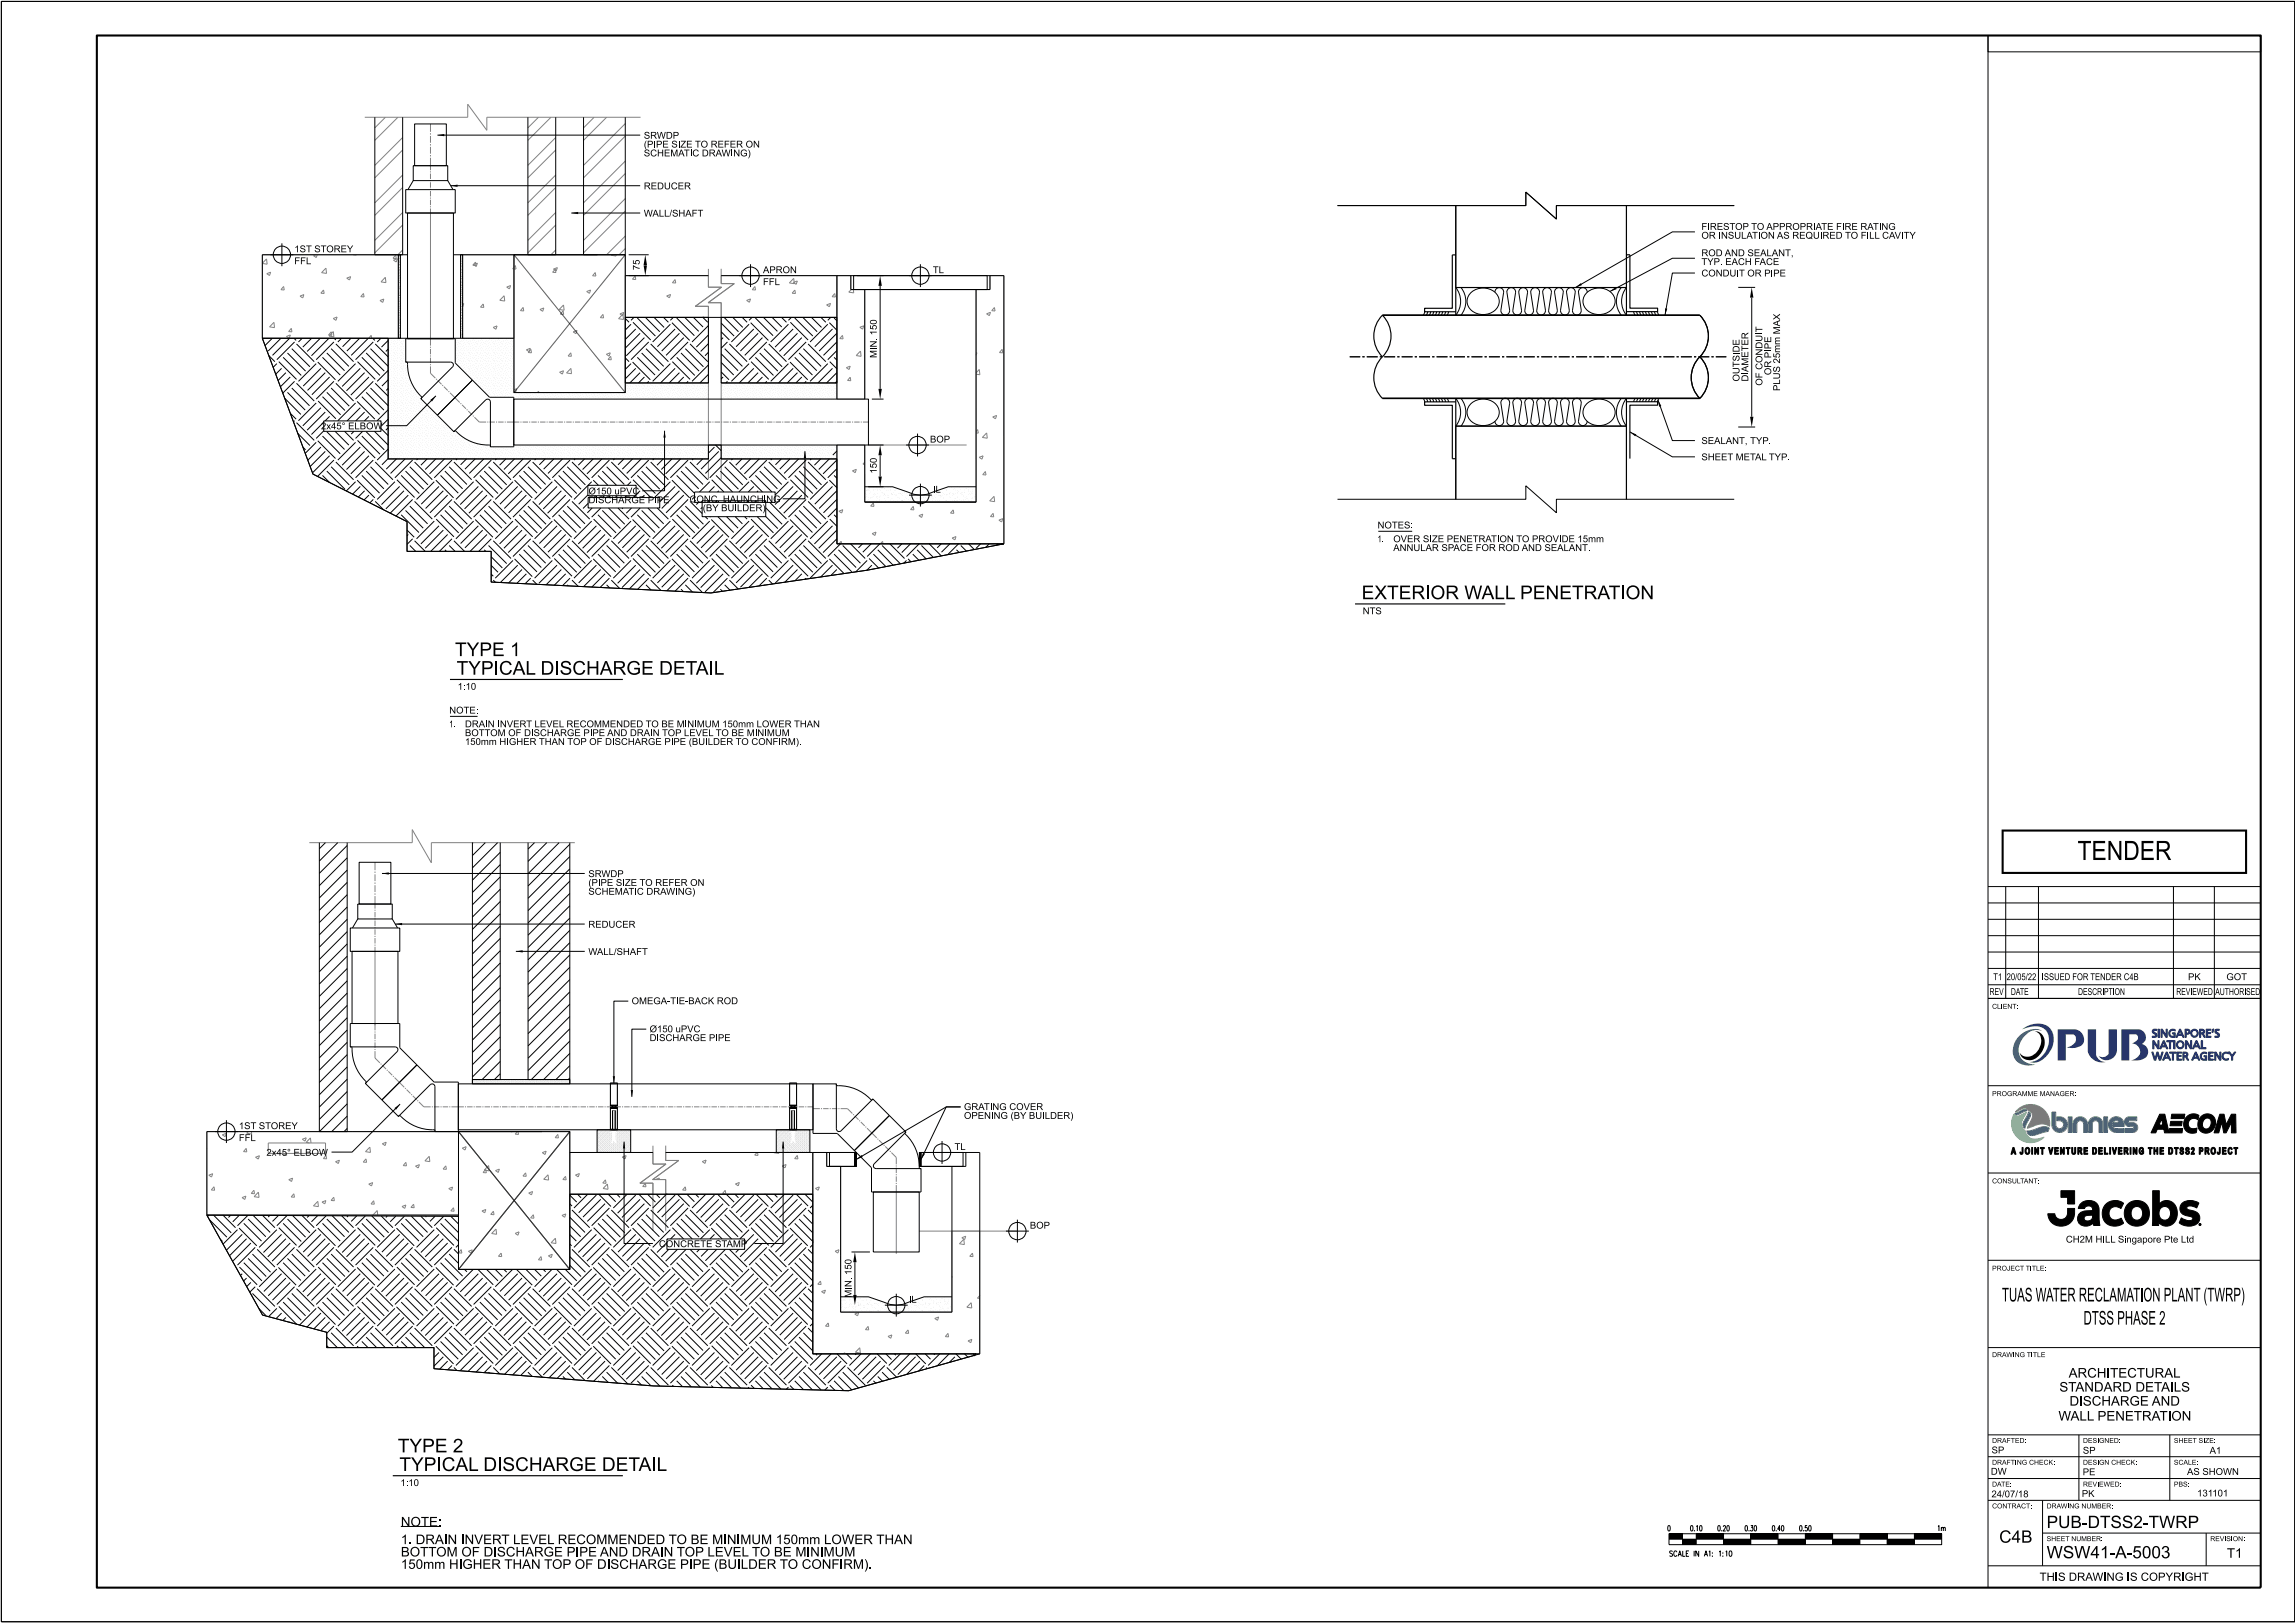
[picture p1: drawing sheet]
<svg xmlns="http://www.w3.org/2000/svg" width="420mm" height="297mm" viewBox="0 0 420 297" stroke-linecap="round" stroke-linejoin="round" font-family="sans-serif">
<defs><g id="words">
<text font-size="3.5" x="380.3" y="157.4">TENDER</text>
<g font-size="2.5">
<text x="249.3" y="109.7">EXTERIOR WALL PENETRATION</text>
<text x="83.3" y="120.1">TYPE 1</text>
<text x="83.6" y="123.5">TYPICAL DISCHARGE DETAIL</text>
<text x="366.5" y="238.2">TUAS WATER RECLAMATION PLANT (TWRP)</text>
<text x="381.4" y="242.4">DTSS PHASE 2</text>
<text x="72.8" y="265.8">TYPE 2</text>
<text x="73.1" y="269.2">TYPICAL DISCHARGE DETAIL</text>
</g>
<g font-size="2.2">
<text x="374.7" y="279.7">PUB-DTSS2-TWRP</text>
<text x="366" y="282.3">C4B</text>
<text x="374.7" y="285.2">WSW41-A-5003</text>
</g>
<g font-size="1.7">
<text x="377" y="254.7">STANDARD DETAILS</text>
<text x="378.7" y="252.1">ARCHITECTURAL</text>
<text x="378.9" y="257.3">DISCHARGE AND</text>
<text x="376.9" y="260">WALL PENETRATION</text>
<text x="73.4" y="279.4">NOTE:</text>
<text x="73.4" y="287.1">150mm HIGHER THAN TOP OF DISCHARGE PIPE (BUILDER TO CONFIRM).</text>
<text x="73.4" y="284.9">BOTTOM OF DISCHARGE PIPE AND DRAIN TOP LEVEL TO BE MINIMUM</text>
<text x="73.4" y="282.6">1. DRAIN INVERT LEVEL RECOMMENDED TO BE MINIMUM 150mm LOWER THAN</text>
<text x="407.7" y="285.1">T1</text>
</g>
<text font-size="1.5" x="373.4" y="289.3">THIS DRAWING IS COPYRIGHT</text>
<g font-size="1.2">
<text x="117.9" y="28.6">SCHEMATIC DRAWING)</text>
<text x="117.9" y="27">(PIPE SIZE TO REFER ON</text>
<text x="117.9" y="25.4">SRWDP</text>
<text x="117.9" y="34.7">REDUCER</text>
<text x="117.9" y="39.6">WALL/SHAFT</text>
<text x="53.9" y="46.2">1ST STOREY</text>
<text x="311.5" y="46.9">ROD AND SEALANT,</text>
<text x="311.5" y="43.7">OR INSULATION AS REQUIRED TO FILL CAVITY</text>
<text x="311.5" y="42.1">FIRESTOP TO APPROPRIATE FIRE RATING</text>
<text x="53.9" y="48.4">FFL</text>
<text x="117.1" y="49.4" transform="rotate(-90 117.1 49.4)">75</text>
<text x="139.7" y="52.2">FFL</text>
<text x="139.7" y="50">APRON</text>
<text x="170.8" y="50">TL</text>
<text x="311.5" y="48.5">TYP. EACH FACE</text>
<text x="311.5" y="50.6">CONDUIT OR PIPE</text>
<text x="160.5" y="65.5" transform="rotate(-90 160.5 65.5)">MI</text>
<text x="160.5" y="63.6" transform="rotate(-90 160.5 63.6)">N.150</text>
<text x="318.5" y="64.5" transform="rotate(-90 318.5 64.5)">DE</text>
<text x="322.6" y="60.8" transform="rotate(-90 322.6 60.8)">T</text>
<text x="324.3" y="63.9" transform="rotate(-90 324.3 63.9)">PE</text>
<text x="318.5" y="69.8" transform="rotate(-90 318.5 69.8)">OUTSI</text>
<text x="320.1" y="69.8" transform="rotate(-90 320.1 69.8)">DI</text>
<text x="320.1" y="68.1" transform="rotate(-90 320.1 68.1)">AMETER</text>
<text x="322.6" y="70.6" transform="rotate(-90 322.6 70.6)">OF CONDUI</text>
<text x="324.3" y="68.7" transform="rotate(-90 324.3 68.7)">OR PI</text>
<text x="325.9" y="71.6" transform="rotate(-90 325.9 71.6)">PLUS 25mm MAX</text>
<text x="58.8" y="78.6">2x45° ELBOW</text>
<text x="170.3" y="81">BOP</text>
<text x="311.5" y="81.3">SEALANT, TYP.</text>
<text x="160.5" y="86.7" transform="rotate(-90 160.5 86.7)">150</text>
<text x="311.5" y="84.2">SHEET METAL TYP.</text>
<text x="107.7" y="92.1">DISCHARGE PIPE</text>
<text x="107.7" y="90.5">Ø150 uPVC</text>
<text x="126.2" y="91.9">CONC. HAUNCHING</text>
<text x="128.5" y="93.6">(BY BUILDER)</text>
<text x="170.8" y="90.2">IL</text>
<text x="252.2" y="99.2">1.</text>
<text x="252.2" y="96.7">NOTES:</text>
<text x="255.1" y="100.8">ANNULAR SPACE FOR ROD AND SEALANT.</text>
<text x="255.1" y="99.2">OVER SIZE PENETRATION TO PROVIDE 15mm</text>
<text x="249.5" y="112.4">NTS</text>
<text x="82.2" y="130.6">NOTE:</text>
<text x="83.8" y="126.2">1:10</text>
<text x="82.2" y="133.1">1.</text>
<text x="85.1" y="136.3">150mm HIGHER THAN TOP OF DISCHARGE PIPE (BUILDER TO CONFIRM).</text>
<text x="85.1" y="134.7">BOTTOM OF DISCHARGE PIPE AND DRAIN TOP LEVEL TO BE MINIMUM</text>
<text x="85.1" y="133.1">DRAIN INVERT LEVEL RECOMMENDED TO BE MINIMUM 150mm LOWER THAN</text>
<text x="107.7" y="160.5">SRWDP</text>
<text x="107.7" y="163.8">SCHEMATIC DRAWING)</text>
<text x="107.7" y="162.1">(PIPE SIZE TO REFER ON</text>
<text x="107.7" y="169.8">REDUCER</text>
<text x="107.7" y="174.8">WALL/SHAFT</text>
<text x="364.9" y="179.4">T1</text>
<text x="367.4" y="179.4">20/05/22</text>
<text x="373.8" y="179.4">ISSUED FOR TENDER C4B</text>
<text x="400.6" y="179.4">PK</text>
<text x="407.6" y="179.4">GOT</text>
<text x="115.6" y="183.8">OMEGA-TIE-BACK ROD</text>
<text x="364.2" y="182.1">REV</text>
<text x="368.1" y="182.1">DATE</text>
<text x="380.4" y="182.1">DESCRIPTION</text>
<text x="398.4" y="182.1">REVIEWED</text>
<text x="405.6" y="182.1">AUTHORISED</text>
<text x="118.9" y="190.5">DISCHARGE PIPE</text>
<text x="118.9" y="188.9">Ø150 uPVC</text>
<text x="176.5" y="203.2">GRATING COVER</text>
<text x="43.7" y="206.7">1ST STOREY</text>
<text x="43.7" y="208.8">FFL</text>
<text x="176.5" y="204.8">OPENING (BY BUILDER)</text>
<text x="48.8" y="211.5">2x45° ELBOW</text>
<text x="174.7" y="210.5">TL</text>
<text x="188.5" y="224.9">BOP</text>
<text x="378.2" y="227.4">CH2M HILL Singapore Pte Ltd</text>
<text x="120.6" y="228.3">CONCRETE STAMP</text>
<text x="155.9" y="237.5" transform="rotate(-90 155.9 237.5)">MI</text>
<text x="155.9" y="235.6" transform="rotate(-90 155.9 235.6)">N.150</text>
<text x="166.4" y="238.4">IL</text>
<text x="364.5" y="269.9">DW</text>
<text x="364.6" y="266">SP</text>
<text x="381.3" y="270">PE</text>
<text x="381.3" y="266.1">SP</text>
<text x="400.4" y="269.9">AS SHOWN</text>
<text x="404.5" y="266.1">A1</text>
<text x="73.3" y="272">1:10</text>
<text x="364.6" y="274">24/07/18</text>
<text x="381.1" y="274">PK</text>
<text x="402.2" y="273.9">131101</text>
</g>
<g font-size="1">
<text x="305.2" y="280.2">0</text>
<text x="309.4" y="280.2">0.10</text>
<text x="314.4" y="280.2">0.20</text>
<text x="319.4" y="280.2">0.30</text>
<text x="324.4" y="280.2">0.40</text>
<text x="329.3" y="280.2">0.50</text>
<text x="354.6" y="280.2">1m</text>
<text x="305.7" y="284.8">SCALE IN A1: 1:10</text>
</g>
<g font-size=".9">
<text x="364.7" y="184.6">CLIENT:</text>
<text x="364.7" y="200.6">PROGRAMME MANAGER:</text>
<text x="364.7" y="216.6">CONSULTANT:</text>
<text x="364.7" y="232.6">PROJECT TITLE:</text>
<text x="364.7" y="248.4">DRAWING TITLE</text>
<text x="364.7" y="264.1">DRAFTED:</text>
<text x="364.7" y="268.1">DRAFTING CHECK:</text>
<text x="381.3" y="264.1">DESIGNED:</text>
<text x="381.3" y="268.1">DESIGN CHECK:</text>
<text x="398" y="264.1">SHEET SIZE:</text>
<text x="398" y="268.1">SCALE:</text>
<text x="364.7" y="272.1">DATE:</text>
<text x="381.3" y="272.1">REVIEWED:</text>
<text x="398" y="272.1">PBS:</text>
<text x="364.7" y="276.1">CONTRACT:</text>
<text x="374.7" y="276.1">DRAWING NUMBER:</text>
<text x="374.7" y="282.1">SHEET NUMBER:</text>
<text x="404.6" y="282.1">REVISION:</text>
</g>
</g></defs>
<g fill="#18318f">
<path d="M376.7 188.4h3.3a1.79 1.79 0 0 1 1 3 3.5 3.5 0 0 1-2.7 .3 1.59 1.59 0 0 0 1.6-2.1l-.3-.3h-1.4v4.8h-1.5z" fill-rule="evenodd"/>
<path d="M382.2 188.4h1.5v4.7a1.79 1.79 0 0 0 1.8 1.3 2.72 2.72 0 0 1-3.3-1.9z" fill-rule="evenodd"/>
<path d="M386 188.4h1.6v3.9a1.84 1.84 0 0 1-1.4 1.7 1.84 1.84 0 0 1-2-.8 1.24 1.24 0 0 0 1.8-.4z" fill-rule="evenodd"/>
<path d="M388.4 188.4h3.3a1.42 1.42 0 0 1 1.1 1.2 1.42 1.42 0 0 1-.7 1.5 1.5 1.5 0 0 1 1.2 1.6 1.5 1.5 0 0 1-1.6 1.3l-1.6 .1a1.7 1.7 0 0 0 1.6-2.1 1.57 1.57 0 0 0-1.4-1l.6-.3a.73 .73 0 0 0 .5-.7 .73 .73 0 0 0-.4-.7h-1.2v4.8h-1.4z" fill-rule="evenodd"/>
</g>
<path d="M370.2 188.4a4.1 4.1 0 0 1 4.9-.4 3.9 3.9 0 0 1-.6 5.4 2.79 2.79 0 0 1-2.9 1 4 4 0 0 0 3.1-5.6 3.2 3.2 0 0 0-3.8-.6z" fill-rule="evenodd" fill="#0058b8"/>
<path d="M369.5 189.7a3.8 3.8 0 0 1 4.1-1.2l.2 .2a3.1 3.1 0 0 0-3.8 1.9 2.71 2.71 0 0 0 2.3 4.2h.3a2.95 2.95 0 0 1-4.1-2.3 4 4 0 0 1 1-2.8z" fill-rule="evenodd" fill="#008d95"/>
<g fill="none" stroke="#18318f" stroke-width=".18">
<path d="M393.9 192.5h.3l.3 1.2 .4-1.2h.2l.3 1.2 .4-1.2h.2l-.4 1.5h-.3l-.3-1.1-.3 1.1h-.3zM394.1 190.5h.3l.6 1 .1-1h.2v1.5h-.3l-.6-1.1-.1 1.1h-.2zM394.2 188.4h.7l-.1 .2h-.3l-.2 .1 .6 .7-.2 .5h-.7v-.3h.5l.1-.1-.6-.7zM395.1 188.4h.2v1.5h-.2zM395.6 188.4h.3l.6 1 .1-1h.2v1.5h-.3l-.6-1.1-.1 1.1h-.2zM396 190.5h.2l.7 1.5h-.2l-.2-.4h-.7l-.2 .4h-.2zM396.1 190.8l.3 .6h-.5zM396.6 192.5h.2l.6 1.5h-.2l-.2-.3h-.7l-.2 .3h-.2zM396.7 192.9l.2 .6h-.5zM396.7 190.5h1.2v.2h-.5v1.3h-.2v-1.3h-.5zM397.2 188.6l.4-.2a.43 .43 0 0 1 .6 .3 .58 .58 0 0 0-.8 .1 .58 .58 0 0 0 .2 .8h.4v-.4h-.3v-.2h.5v.9h-.6l-.5-.5-.1-.4zM397.2 192.5h1.2v.3h-.5v1.2h-.2v-1.2h-.5z"/>
<path d="M397.9 190.5h.3v1.5h-.3zM398.5 192.5h.9v.2h-.6v.5h.5v.2h-.5v.4h.6v.2h-.9zM399 188.4h.2l.7 1.5h-.3l-.1-.4h-.8l-.1 .4h-.2zM399.1 188.7l.3 .6h-.6zM399.6 192.5l.7 .1a.42 .42 0 0 1 .3 .4 .42 .42 0 0 1-.3 .4l.4 .6h-.2l-.4-.6h-.3v.6h-.2zM399.8 192.8h.4l.1 .3-.5 .1zM400 188.4h.5a.49 .49 0 0 1 .4 .6 .49 .49 0 0 1-.7 .3v.6h-.2zM400.1 190.5h.2l.7 1v-1h.2v1.5h-.2l-.7-1.1v1.1h-.2zM400.2 188.6h.4l.1 .4-.5 .1zM401.9 192.5h.2l.6 1.5h-.2l-.1-.3h-.8l-.1 .3h-.3zM402 192.9l.3 .6h-.6zM402 190.5h.2l.7 1.5h-.3l-.1-.4h-.7l-.2 .4h-.2z"/>
<path d="M402.1 190.8l.3 .6h-.6zM402.7 188.4h.6a.42 .42 0 0 1 .3 .4 .42 .42 0 0 1-.2 .4l.4 .7h-.3l-.3-.7h-.3v.7h-.2zM402.9 188.6h.4l.1 .3-.5 .1zM403 192.8l.4-.2a.43 .43 0 0 1 .6 .3 .58 .58 0 0 0-.9 .1 .58 .58 0 0 0 .3 .8h.4v-.4h-.3v-.2h.5v.8h-.7l-.4-.4-.1-.4zM403 190.5h.2v1.2h.7v.3h-.9zM403.9 188.4h.9v.2h-.6v.4h.5v.2h-.5v.5h.6v.2h-.9zM404.3 192.5h.9v.2h-.6v.5h.5v.2h-.5v.4h.6v.2h-.9zM405.1 188.4h.2l-.2 .5h-.2zM405.1 188.4h.2M405.5 192.5h.2l.7 1.1v-1.1h.2v1.5h-.2l-.7-1v1h-.2zM405.7 188.4h.6l-.1 .2h-.2l-.3 .1 .6 .7-.2 .5h-.6v-.3h.5l.1-.1-.6-.7z"/>
<circle cx="399.2" cy="191.2" r=".51"/>
<circle cx="399.2" cy="191.2" r=".73"/>
<circle cx="401.8" cy="189.1" r=".51"/>
<circle cx="401.8" cy="189.1" r=".73"/>
</g>
<path d="M406.9 192.8l.2-.1a.47 .47 0 0 1 .5-.2 .47 .47 0 0 1 .4 .4 .58 .58 0 0 0-.8 0 .58 .58 0 0 0 0 .8 .58 .58 0 0 0 .8 0 .5 .5 0 0 1-.9 .2l-.3-.5z" fill-rule="evenodd" fill="#18318f"/>
<path d="M406.9 192.8l.4-.2a.43 .43 0 0 1 .7 .3 .58 .58 0 0 0-.8 0 .58 .58 0 0 0 0 .8 .58 .58 0 0 0 .8 0 .5 .5 0 0 1-.9 .2l-.3-.5zM408 192.5h.2M408 192.5h.2l.4 .6 .5-.6h.2l-.5 .9v.6h-.3v-.6z" fill="none" stroke="#18318f" stroke-width=".18"/>
<g fill="#18318f">
<path d="M395.1 188.4h.2v1.5h-.2z"/>
<path d="M405.1 188.4h.2l-.2 .5h-.2z"/>
<path d="M397.9 190.5h.3v1.5h-.3z"/>
<path d="M403.9 188.4h.9v.2h-.6v.4h.5v.2h-.5v.5h.6v.2h-.9z" fill-rule="evenodd"/>
<path d="M395.6 188.4h.3l.6 1 .1-1h.2v1.5l-.3-.1-.6-1-.1 1.1h-.2z" fill-rule="evenodd"/>
<path d="M394.2 188.4h.7l-.1 .2h-.3l-.2 .1 .5 .4a.44 .44 0 0 1-.1 .8h-.7v-.3h.5l.1-.1-.5-.5a.43 .43 0 0 1 .1-.6z" fill-rule="evenodd"/>
<path d="M397.2 188.6l.2-.1a.46 .46 0 0 1 .5-.2 .46 .46 0 0 1 .3 .4 .58 .58 0 0 0-.8 .1 .58 .58 0 0 0 .2 .8h.4v-.3l-.3-.1v-.2h.5v.9h-.6l-.5-.5-.1-.4z" fill-rule="evenodd"/>
<path d="M399 188.4h.2l.7 1.5h-.3l-.1-.4h-.8l-.1 .4h-.2zM399.1 188.7l-.3 .6h.6z" fill-rule="evenodd"/>
<path d="M400 188.4h.5a.49 .49 0 0 1 .4 .6 .49 .49 0 0 1-.7 .3v.6h-.2zM400.2 188.6v.5l.5-.1-.1-.4z" fill-rule="evenodd"/>
<path d="M401 189.1a.75 .75 0 0 0 1.5 0 .75 .75 0 0 0-1.5 0zM401.2 189.1a.55 .55 0 0 1 1.1 0 .55 .55 0 0 1-1.1 0z" fill-rule="evenodd"/>
<path d="M402.7 188.4h.6a.42 .42 0 0 1 .3 .4 .42 .42 0 0 1-.2 .4l.4 .7h-.3l-.3-.7h-.3v.7h-.2zM402.9 188.6v.4l.5-.1-.1-.3z" fill-rule="evenodd"/>
<path d="M405.7 188.4h.6l-.1 .2h-.2l-.3 .1 .5 .4a.44 .44 0 0 1-.1 .8h-.6v-.3h.5l.1-.1-.5-.5a.43 .43 0 0 1 .1-.6z" fill-rule="evenodd"/>
<path d="M394.1 190.5h.3l.6 1 .1-1h.2v1.5l-.3-.1-.6-1-.1 1.1h-.2z" fill-rule="evenodd"/>
<path d="M398.4 191.2a.75 .75 0 0 0 1.5 0 .75 .75 0 0 0-1.5 0zM398.6 191.2a.51 .51 0 0 1 1 0 .51 .51 0 0 1-1 0z" fill-rule="evenodd"/>
<path d="M396 190.5h.2l.7 1.5h-.2l-.2-.4h-.7l-.2 .4h-.2zM396.1 190.8l-.2 .6h.5z" fill-rule="evenodd"/>
<path d="M402 190.5h.2l.7 1.5h-.3l-.1-.4h-.7l-.2 .4h-.2zM402.1 190.8l-.3 .6h.6z" fill-rule="evenodd"/>
<path d="M400.1 190.5h.2l.7 1v-1h.2v1.5l-.2-.1-.7-1v1.1h-.2z" fill-rule="evenodd"/>
<path d="M396.7 190.5h1.2v.2h-.5v1.3h-.2v-1.3h-.5z" fill-rule="evenodd"/>
<path d="M403 190.5h.2v1.2h.7v.3h-.9z" fill-rule="evenodd"/>
<path d="M396.6 192.5h.2l.6 1.5h-.2l-.2-.3h-.7l-.2 .3h-.2zM396.7 192.9l-.3 .6h.5z" fill-rule="evenodd"/>
<path d="M397.2 192.5h1.2v.3h-.5v1.2h-.2v-1.2h-.5z" fill-rule="evenodd"/>
<path d="M404.3 192.5h.9v.2h-.6v.5h.5v.2h-.5v.4h.6v.2h-.9z" fill-rule="evenodd"/>
<path d="M405.5 192.5h.2l.7 1.1v-1.1h.2v1.5h-.2l-.7-1v1h-.2z" fill-rule="evenodd"/>
<path d="M403 192.8l.1-.1a.46 .46 0 0 1 .5-.2 .46 .46 0 0 1 .4 .4 .58 .58 0 0 0-.9 .1 .58 .58 0 0 0 .3 .8h.4v-.4h-.3v-.2h.5v.8h-.7l-.4-.4-.1-.4z" fill-rule="evenodd"/>
<path d="M398.5 192.5h.9v.2h-.6v.5h.5v.2h-.5v.4h.6v.2h-.9z" fill-rule="evenodd"/>
<path d="M399.6 192.5l.7 .1a.42 .42 0 0 1 .3 .4 .42 .42 0 0 1-.3 .4l.4 .6h-.2l-.4-.6h-.3v.6h-.2zM399.8 192.8v.4l.5-.1-.1-.3z" fill-rule="evenodd"/>
<path d="M401.9 192.5h.2l.6 1.5h-.2l-.1-.3h-.8l-.1 .3h-.3zM402 192.9l-.3 .6h.6z" fill-rule="evenodd"/>
<path d="M393.9 192.5h.3l.3 1.2 .4-1.2h.2l.3 1.2 .4-1.2h.2l-.4 1.5h-.3l-.3-1.1-.3 1.1h-.3z" fill-rule="evenodd"/>
<path d="M408 192.5h.2l.4 .6 .5-.6h.2l-.6 .9v.6h-.2v-.6z" fill-rule="evenodd"/>
</g>
<path d="M369.3 203.2l.8-.6 1.1-.4h1.1l1.1 .4a3.4 3.4 0 0 1 1.8 3.5l-.7-.3-.8-.1-2.5 .8 .9-1.9a1.2 1.2 0 0 0-.8-1.4l-.3-.3-.4-.1-1.6 .7z" fill-rule="evenodd" fill="#95c120"/>
<path d="M369.3 203.2l.8-.6 1.1-.4h1.1l1.1 .4a3.5 3.5 0 0 1 1.8 3.5l-.7-.3-.8-.1-2.5 .8 .8-1.9a1.06 1.06 0 0 0-.7-1.4l-.3-.3-.4-.1-1.6 .7z" fill="none" stroke="#95c120" stroke-width=".18"/>
<path d="M368.9 203.8l1.5-.7 .5-.1a.17 .17 0 0 1 .2 .2 .17 .17 0 0 1-.3 .1l-1.5 .8-.3-.1z" fill-rule="evenodd" fill="#4a7693"/>
<path d="M368.9 203.8l1.6-.7 .4-.1a.17 .17 0 0 1 .2 .2 .17 .17 0 0 1-.3 .1l-1.5 .8-.3-.1z" fill="none" stroke="#4a7693" stroke-width=".18"/>
<path d="M371.4 203.5a.73 .73 0 0 1 .1 1.2l-.6 1.1-.2 .7-.1-.1-.2-.3v-.4z" fill-rule="evenodd" fill="#4a7693"/>
<path d="M371.4 203.5a.69 .69 0 0 1 .2 1.1l-.6 1.1-.3 .8-.1-.1-.2-.3v-.4z" fill="none" stroke="#4a7693" stroke-width=".18"/>
<path d="M375.7 203.5h.7v2.5l.2 .4 .4 .1a.73 .73 0 0 0 .8-.7 .73 .73 0 0 0-.9-.7h-.3v-.7a1.53 1.53 0 0 1 1.9 1.5l-.1 .5a1.43 1.43 0 0 1-1.5 .9 1.43 1.43 0 0 1-1.2-1.3z" fill-rule="evenodd" fill="#4a7693"/>
<path d="M375.6 203.5h.8v2.5l.2 .4 .4 .1a.73 .73 0 0 0 .8-.7 .73 .73 0 0 0-.9-.7h-.3v-.7a1.52 1.52 0 0 1 1.9 1.5l-.1 .5a1.44 1.44 0 0 1-1.5 .9 1.44 1.44 0 0 1-1.2-1.3z" fill="none" stroke="#4a7693" stroke-width=".18"/>
<path d="M368.7 203.9a.68 .68 0 0 0 1.2 .2l1.1-.5-.7 1.3a1.56 1.56 0 0 0 .4 2.1l.2 .4a1.77 1.77 0 0 0 2 1.1l1.3-.4-1.2 .8-1.5 .2a3.5 3.5 0 0 1-2.8-5.2z" fill-rule="evenodd" fill="#3bbad9"/>
<path d="M368.7 203.9a.67 .67 0 0 0 1.2 .2l1.1-.5-.7 1.3a1.55 1.55 0 0 0 .5 2.1l.1 .4a1.76 1.76 0 0 0 2 1.1l1.3-.4-1.2 .8-1.5 .2a3.5 3.5 0 0 1-3-2.2l-.2-.8v-.8z" fill="none" stroke="#3bbad9" stroke-width=".18"/>
<path d="M386.4 204.8l.5-.3 .5-.1a1.44 1.44 0 0 1 1.5 1.6v.2h-2v-.7l1.1-.1a.73 .73 0 0 0-1.2 .1 .73 .73 0 0 0 .7 1h1.4v.8h-1.5a1.43 1.43 0 0 1-1.2-2.2z" fill-rule="evenodd" fill="#4a7693"/>
<path d="M386.4 204.8l.4-.3 .6-.1a1.45 1.45 0 0 1 1.5 1.6v.2h-2v-.7l1.1-.1a.73 .73 0 0 0-1.2 .1 .73 .73 0 0 0 .7 1h1.4v.8h-1.5a1.44 1.44 0 0 1-1.2-2.2z" fill="none" stroke="#4a7693" stroke-width=".18"/>
<path d="M378.6 204.4h.7v2.9h-.7z" fill-rule="evenodd" fill="#4a7693"/>
<path d="M378.6 204.4h.7v2.9h-.7z" fill="none" stroke="#4a7693" stroke-width=".18"/>
<path d="M379.9 204.8l.4-.3 .6-.1 .5 .1 .4 .3 .3 .7 .1 1.8h-.7v-.8a1.07 1.07 0 0 0-.5-1.4 .63 .63 0 0 0-.8 .8v1.4h-.7v-1.8z" fill-rule="evenodd" fill="#4a7693"/>
<path d="M379.9 204.8l.4-.3 .5-.1 .5 .1 .5 .3 .3 .7 .1 1.8h-.7v-.8a1.07 1.07 0 0 0-.5-1.4 .63 .63 0 0 0-.8 .8v1.4h-.7v-1.8z" fill="none" stroke="#4a7693" stroke-width=".18"/>
<path d="M382.7 204.8l.5-.3 .5-.1 .6 .1 .4 .4a1.95 1.95 0 0 1 .3 1.6v.8h-.7l-.1-1.9a.64 .64 0 0 0-.8-.2 .64 .64 0 0 0-.4 .7v1.4h-.7v-1.8z" fill-rule="evenodd" fill="#4a7693"/>
<path d="M382.7 204.8l.5-.3 .6-.1 .5 .2 .4 .4a2.08 2.08 0 0 1 .3 1.5v.8h-.7l-.1-1.9a.64 .64 0 0 0-.8-.2 .64 .64 0 0 0-.4 .7v1.4h-.7v-1.8z" fill="none" stroke="#4a7693" stroke-width=".18"/>
<path d="M385.1 204.4h.7v2.9h-.7z" fill-rule="evenodd" fill="#4a7693"/>
<path d="M385.1 204.4h.7v2.9h-.7z" fill="none" stroke="#4a7693" stroke-width=".18"/>
<path d="M389.2 204.7l.5-.3h1.5v.7h-1.4l-.1 .2 .1 .2h1l.5 .6a.9 .9 0 0 1-.8 1.2l-1.5-.1v-.7h1.5l.2-.2-.3-.1a1.05 1.05 0 0 1-1.1-.2 1.05 1.05 0 0 1-.3-1z" fill-rule="evenodd" fill="#4a7693"/>
<path d="M389.2 204.7l.5-.3h1.5v.7h-1.4l-.1 .2 .1 .2h1l.5 .6a.89 .89 0 0 1-.8 1.2l-1.5-.1v-.7h1.5l.2-.2-.3-.1a1.05 1.05 0 0 1-1.1-.2 1.05 1.05 0 0 1-.3-1z" fill="none" stroke="#4a7693" stroke-width=".18"/>
<path d="M371.1 207l.9-.1 1.8-.6 .9-.1a.34 .34 0 0 1 .4 .3v.1a.38 .38 0 0 1-.3 .5l-2.4 .7a.93 .93 0 0 1-1.3-.8z" fill-rule="evenodd" fill="#4a7693"/>
<path d="M371.1 207l.9-.1 2.1-.7h.6l.5 .3-.3 .6-2.5 .7a.94 .94 0 0 1-1.3-.8z" fill="none" stroke="#4a7693" stroke-width=".18"/>
<g fill="none" stroke="#818181" stroke-width=".18">
<path d="M66.8 21.5h18.8v-2.4l3.5 4.8v-2.4h28.2M70.6 21.5l-2 1.9M72.8 21.5l-4.2 4.2M73.7 27.5l-5.1 5M73.7 34.3l-5.1 5.1M73.7 25.2l-5.1 5.1M73.7 32l-5.1 5.1M73.7 38.9l-5.1 5.1M78.8 22.7v1.4M78.8 24.4v.2M78.8 24.9v1.2M78.8 26.4v.2"/>
<path d="M78.8 26.9v1.2M78.8 28.4v.2M78.8 28.9v2.3M78.8 31.4v.2M78.8 31.8v1M78.8 33v.2M78.8 33.4v1M78.8 34.6v.2M78.8 35v1M78.8 36.2v.2M78.8 36.6v.9M78.8 37.8v.1"/>
<path d="M78.8 38.1v25.2M98.6 21.5l-2 1.9M100.9 21.5l-4.3 4.2M101.7 27.5l-5.1 5M101.7 34.3l-5.1 5.1M101.7 25.2l-5.1 5.1M101.7 32l-5.1 5.1M101.7 38.9l-5.1 5.1M108.8 21.5l-2 1.9M111.1 21.5l-4.3 4.2M114.5 24.9l-7.7 7.6M114.5 31.8l-7.7 7.6"/>
<path d="M114.5 38.6l-7.7 7.7M114.5 22.6l-7.7 7.7M114.5 29.5l-7.7 7.6M114.5 36.3l-7.7 7.7M48 48.2l.8-.8 .1 1-.9-.2M48 46.6h24.9v15.3h-24.9zM48.8 50.1l.8-.3-.3 .6zM50.1 59l.2 1-.9-.2zM51.9 52.4l.1 .7-.6-.1zM54.9 54.2l.7-.3-.2 .6zM57.9 46.6l-.5 .2 .5 .3 .2-.5M59.2 53.1l.1 .6h-.6z"/>
<path d="M59.7 49.1l.1 .9-.9-.1zM61 58.3l.7-.3-.2 .6zM63.5 50.9l.7-.3-.2 .6zM64.6 46.6h.1M65.2 46.6h-.6M66.5 53.7l.2 .6h-.7zM69.6 55l.7-.3-.2 .6zM70.5 50.8l.2 .9-.9-.1zM72 47.6l.8-.3-.3 .7zM72.4 46.7l.2 .6h-.7zM73.7 45.8l-.9 .8M73.7 41.2l-5.1 5.1"/>
<path d="M84.7 46.6h9.4v15.3h-9.4zM84.7 55.6l.2-.1-.2 .7M84.7 56.2h.1M86.7 48.4l.7-.2-.2 .6zM87 48l.2 .6-.6-.1zM88.5 55.6l.1 .7-.6-.1zM90.3 59.9l.7-.3-.2 .7zM92.3 54.1l.1 1-.9-.1zM92.8 52.5l.7-.2-.2 .6zM94.1 46.6h20.4v25.2h-20.4zM94.4 48.6l.1 .6h-.6zM95.8 56.3l.1 .6h-.6z"/>
<path d="M98.8 56.6l.8-.2-.2 .6zM101.3 49.2l.7-.2-.2 .6zM101.7 49.2l.1 .7-.6-.1zM101.7 45.8l-.8 .8M101.7 41.2l-5.1 5.1M103.1 56.9l.1 .6h-.6zM103.2 55.8l.1 1-.9-.2zM107.4 53.4l.7-.3-.2 .6zM109 49.9l.1 .6h-.6zM110.4 57.5l.1 .7-.6-.1zM112 46.6l-.1 .1 .9 .2v-.3M113.5 57.5l.7-.3-.2 .6z"/>
<path d="M114 57.5l.2 1-1-.2zM114.5 43.2l-3.4 3.4M114.5 50.4h15.2v2.2h2.4l-4.8 3.5h2.4v2h-15.2zM114.5 45.5l-1.2 1.1M116.3 50.5l.1 .7-.6-.1zM122.1 54.2l.7-.3-.2 .6zM123.6 51.2l.1 .6-.6-.1zM128.6 58.1l.2-.1v.1M129.7 49.2v3.4h2.4l-4.8 3.5h2.4v31.7M132 50.4h21.2v7.7h-21.2v-2.7h-2.4l4.8-3.5h-2.4zM132 49.2v2.7h2.4l-4.8 3.5h2.4v32.4M136.7 55l.7-.3-.2 .6z"/>
<path d="M138.2 52.4l.1 .7-.6-.1zM145.3 51l.1 .9-.9-.1zM145.5 53.1l.1 .6h-.6zM146 51.4l-.7 .3 .5 .3 .2-.6M151.3 55.8l.8-.3-.3 .6zM152.8 53.7l.1 .7-.6-.1zM153.2 50.5h2.6v2.5h2.5v20h-5.1zM155.8 53l-.4 .5 .9 .1-.1-.6M157.4 59.9l.7-.3-.2 .6zM178.7 53h2.5v-2.6h2.6v49.1h-30.6v-18.1h5.1v10.5h20.4zM180.6 57.4l.7-.2-.2 .6zM182.1 56.3l.1 .6h-.6z"/>
<path d="M52.4 61.6l.8-.3-.3 .6zM53.3 60.1l.2 .6h-.7zM60.6 60.7l.2 .7-.6-.1zM61 60.7l.1 1-.9-.2zM67.5 61.9l.5-.5 .1 .5M78.8 67v1.3l.9 .9M78.8 63.5v.2M78.8 63.9v1M78.8 65.1v.2M78.8 65.5v.9M78.8 66.7v.1M79.8 69.3l.2 .2"/>
<path d="M80.1 69.6l.7 .7M81 70.5l.1 .1M81.3 70.8l.7 .7M82.1 71.6l.1 .1M82.4 71.9l1.8 1.8M84.3 73.8l.2 .2M84.6 74.1l.7 .7M85.4 74.9l.2 .2M85.7 75.2l.7 .7M86.6 76.1l.1 .1M86.9 76.4l.8 .8h1.3M89.2 77.2h.2"/>
<path d="M89.6 77.2h1M90.8 77.2h.2M91.2 77.2h1M92.4 77.2h.2M92.8 77.2h2.3M94.1 71.3l.5-.2-.2 .7-.3-.2M95.3 77.2h.2M95.7 77.2h1M96.4 64l.7-.2-.2 .6zM96.9 77.2h.2M97.2 63.9l.1 .7-.6-.1zM97.3 77.2h1"/>
<path d="M98.4 71.8l.2-.2v.2M98.5 77.2h.2M98.9 77.2h1M100.1 77.2h.2M100.5 77.2h1M101.7 77.2h.2M102.1 77.2h1M102.5 68.1l.7-.2-.2 .6zM103.3 77.2h.2M103.7 77.2h1M104.5 64.6l.1 .6h-.6zM104.5 67.4l.1 1-.9-.1z"/>
<path d="M104.9 77.2h.2M104.9 60.7l.7-.2-.2 .6zM105.3 77.2h1M106.5 77.2h.2M106.9 77.2h1M108.1 77.2h.2M108.5 77.2h1M109.7 77.2h.2M110.1 77.2h1M111 64.8l.7-.2-.2 .6zM111.2 77.2h.2M111.7 77.2h.9"/>
<path d="M111.8 65.2l.1 .6h-.6zM112.8 77.2h.2M113.2 77.2h1M114.4 77.2h.2M114.8 77.2h1M116 77.2h.2M116.4 77.2h1M117.6 77.2h.2M118 77.2h1M119.2 77.2h.2M119.6 77.2h1M120.8 77.2h.2"/>
<path d="M121.2 77.2h1M122.4 77.2h.2M122.8 77.2h1M124 77.2h.2M124.4 77.2h1M125.6 77.2h.2M126 77.2h1M127.2 77.2h.2M127.6 77.2h1M128.8 77.2h.2M129.2 77.2h1M130.4 77.2h.2"/>
<path d="M130.8 77.2h1M132 77.2h.2M132.4 77.2h1M133.6 77.2h.2M134 77.2h1M135.2 77.2h.2M135.6 77.2h1M136.8 77.2h.2M137.2 77.2h1M138.4 77.2h.2M138.8 77.2h1M140 77.2h.2"/>
<path d="M140.4 77.2h1M141.6 77.2h.2M142 77.2h1M143.2 77.2h.2M143.6 77.2h1M144.8 77.2h.2M145.2 77.2h1M146.4 77.2h.2M146.8 77.2h1M148 77.2h.2M148.4 77.2h1M149.6 77.2h.2"/>
<path d="M150 77.2h1M151.2 77.2h.2M151.6 77.2h1M152.8 77.2h.2M153.2 77.2h1M154.2 61.4l.2 .6h-.7zM154.4 77.2h.2M154.8 77.2h1M154.9 67.3l.8-.3-.3 .6zM155.6 69l.2 .7-.6-.1zM156 77.2h.2M156.4 77.2h1"/>
<path d="M157.5 64.3l.1 .9-.9-.1zM157.6 77.2h.2M158 77.2h1M178.7 68.2l.6-.6 .1 1-.7-.1M178.7 64.6l.2-.1-.2 .5M178.7 79l.3-.4 .1 .7-.4-.1M180.6 79.2l.1 1-.9-.1zM181.7 76.3l.8-.3-.2 .7zM183.5 63.9l.1 .7-.6-.1zM153.6 93.6l.7-.3-.2 .6zM153.6 99.5l.4-.4 .1 .4M156.1 86.2l.7-.3-.2 .6z"/>
<path d="M158.3 84.6l-.3 .4h.3M159 81.4h18M159.7 97.7l.7-.3-.2 .6zM159.9 92l.1 .7-.6-.1zM161.2 99.5l.4-.4v.4M167.2 92.7l.1 .6h-.6zM168.2 94.4l.7-.3-.2 .6zM174.3 98.5l.7-.3-.2 .6zM174.5 93.3l.1 .7-.6-.1zM179.3 83.7l.7-.3-.2 .6zM180.4 86.3l.1 .6h-.6zM181.8 94l.1 .6-.6-.1z"/>
<path d="M182 90.8l.1 1-.9-.1zM182.9 95.2l.7-.3-.2 .6zM56.6 154.2h18.9v-2.4l3.5 6.1v-3.7h26.2M68.7 157.8v1.5M68.7 159.5v.3M68.7 160v1.3M68.7 161.5v.3M68.7 162v1.3M68.7 163.5v.3M68.7 164v2.3M68.7 166.5v.2M68.7 166.9v1"/>
<path d="M68.7 168.1v.2M68.7 168.5v1M68.7 169.7v.2M68.7 170.1v1M68.7 171.3v.2M68.7 171.7v1M68.7 172.9v.2M68.7 173.3v15.3M68.7 192.4v1.2l.8 .9M68.7 188.8v.2M68.7 189.2v1M68.7 190.4v.2"/>
<path d="M68.7 190.8v1M68.7 192v.2M69.7 194.7l.1 .1M70 195l.7 .7M70.8 195.8l.2 .1M71.1 196.1l.7 .7M71.9 196.9l.2 .2M72.2 197.2l1.8 1.8M74.2 199.1l.1 .2M74.4 199.4l.7 .7M111.8 198.4h1.2M111.8 198.2h1.2v4.2h-1.2z"/>
<path d="M144.6 198.4h1.2M144.6 198.2h1.2v4.2h-1.2zM37.9 207.1h46v15.3h-46zM37.9 210.1v.1M38.2 215.1l.7-.3-.2 .6zM39.2 217.2l.1 .6h-.6zM40.7 207.7l.7-.3-.2 .6zM44.3 219.2l.7-.3-.2 .6zM45.1 210.2l.1 .6h-.6zM46 207.1l.1 .4-.9-.1 .2-.3M46.5 217.8l.1 .7-.6-.1zM46.8 211.8l.7-.3-.2 .6z"/>
<path d="M47.3 218.2l.1 1-.9-.2zM49.1 209.2h10.5v1.9h-10.5zM52.9 215.9l.7-.3-.2 .6zM53.8 218.5l.1 .6h-.6zM55.3 208.5l.8-.3-.2 .6zM56.9 209.2l-.1-.9-.8 .8 .7 .1M58.2 219.9l.1 .9-.9-.1zM58.9 220l.8-.3-.2 .6zM59.7 211.5l.1 .6-.6-.1zM61.1 219.1l.1 .7-.6-.1zM61.4 212.6l.7-.3-.2 .7zM67 212.1l.1 .6h-.6z"/>
<path d="M67.5 216.7l.7-.3-.2 .7zM67.7 209.9l.1 1-.9-.1zM68.4 219.8l.1 .6-.6-.1zM70 209.3l.7-.3-.2 .7zM74.3 212.7l.1 .7-.6-.1zM75.3 200.3l.1 .1M75.6 200.6l.7 .7M76.1 213.4l.7-.2-.2 .6zM76.4 201.4l.2 .1M76.7 201.7l.9 .9h1.2M78.6 211.6l.1 1-.9-.1zM79.1 202.6h.2"/>
<path d="M79.4 202.6h1M80.6 202.6h.2M81 202.6h1M81.6 213.4l.1 .6h-.6zM82.2 217.5l.7-.2-.2 .6zM82.2 202.6h.2M82.6 202.6h2.3M83.9 207.1l10.2 12.6-10.2 12.6zM83.9 207.1h20.4l-10.2 12.6zM84.6 210.1l.7-.2-.2 .6zM85.1 202.6h.2M85.5 202.6h1"/>
<path d="M86.7 202.6h.2M87.1 202.6h1M88.3 202.6h.2M88.7 202.6h1M88.9 214l.1 .7-.6-.1zM89.5 213.3l.1 1-.9-.2zM89.9 202.6h.2M90.3 202.6h1M90.7 214.2l.7-.2-.2 .6zM91.5 202.6h.2M91.9 202.6h1M93.1 202.6h.2"/>
<path d="M93.5 202.6h1M93.6 207.1h.1M94.1 219.7l10.2 12.6h-20.4zM94.7 202.6h.2M94.7 207.1l-.4 .5h.6l-.1-.5M95.1 202.6h1M96.2 214.7l.1 .6-.6-.1zM96.3 202.6h.2M96.7 202.6h1M96.8 218.3l.7-.2-.2 .6zM97.9 202.6h.2M98.3 202.6h1"/>
<path d="M99.3 211l.7-.3-.2 .6zM99.5 202.6h.2M99.9 202.6h1M100.3 215l.1 1-.9-.2zM101.1 202.6h.2M101.5 202.6h1M102.1 207.6l.1 .7-.6-.1zM102.7 202.6h.2M103.1 202.6h1M103.5 215.3l.2 .6h-.7zM104.3 202.6h.2M104.3 207.1v25.2l-10.2-12.6z"/>
<path d="M104.3 210.9h15.2v2.1h2.4l-4.7 3.5h2.3v2.1h-15.2zM104.7 202.6h1M105.4 215.1l.7-.3-.2 .6zM105.9 202.6h.2M106.3 202.6h1M107.5 202.6h.2M107.9 202.6h1M109.1 202.6h.2M109.5 202.6h1M110.7 202.6h.2M110.8 215.9l.2 .7-.6-.1zM111.1 202.6h1"/>
<path d="M111.2 216.7l.1 1-.9-.2zM111.8 206.6h1.2M111.8 202.7h1.2v4.1h-1.2zM112.1 203.2h.5v3.6h-.5zM112.1 202.4h.5v.3h-.5zM112.2 202.4v.3M112.2 203.2v3.6M112.3 202.6h.2M112.6 202.4v.3M112.6 203.2v3.6M112.7 202.6h1M113.9 202.6h.2"/>
<path d="M113.9 211.8l.7-.3-.2 .6zM114.3 202.6h1M115.5 202.6h.2M115.9 202.6h1M117.1 202.6h.2M117.5 202.6h1M118.1 216.6l.2 .6h-.6zM118.7 202.6h.2M119.1 202.6h1M119.5 209.7v3.3h2.4l-4.7 3.5h2.3v8.7M120 215.9l.7-.3-.1 .3M120 215.9h.1"/>
<path d="M120.3 202.6h.2M120.7 202.6h1M121.9 202.6h.2M121.9 209.7v2.7h2.4l-4.8 3.5h2.4v9.3M121.9 210.9h26.9v7.7h-26.9v-2.7h-2.4l4.8-3.5h-2.4zM121.9 218.6l.2-.2v.2M122.3 202.6h1M123.5 202.6h.2M123.9 202.6h1M125.1 202.6h.2M125.5 217.2l.1 .7-.6-.1zM125.5 202.6h1"/>
<path d="M126.7 202.6h.2M127.1 202.6h1M128.3 202.6h.2M128.6 212.6l.7-.3-.2 .6zM128.7 202.6h1M129.9 202.6h.2M130.2 202.6h1M131.4 202.6h.2M131.8 202.6h1M132.8 217.9l.1 .6-.6-.1zM133 202.6h.2M133.4 202.6h1"/>
<path d="M134.6 216.7l.8-.3-.3 .6zM134.6 202.6h.2M135 202.6h1M136.2 202.6h.2M136.6 202.6h1M137.8 202.6h.2M138.2 202.6h1M138.7 210.9l.1 .6-.6-.1 .4-.5M139.4 202.6h.2M139.8 202.6h1M140 218.6h.1M141 202.6h.2"/>
<path d="M141.4 202.6h1M142.6 210.9v.2l-.9-.2M142.6 202.6h.2M143 202.6h1M143.2 213.4l.7-.3-.2 .6zM144.2 202.6h.2M144.6 206.6h1.2M144.6 202.7h1.2v4.1h-1.2zM144.6 202.6h1M144.9 203.2h.5v3.6h-.5zM144.9 202.4h.5v.3h-.5zM145 202.4v.3"/>
<path d="M145 203.2v3.6M145.4 202.4v.3M145.4 203.2v3.6M145.8 202.6h.2M146 211.5l.1 .6h-.6zM146.2 202.6h1M147.4 202.6h.2M147.8 202.6h1M148.8 210.9h2.5v2.6h2.6v26.6h20.4v-14.8h5.1v22.5h-30.6zM148.8 202.9h1.3M149.3 217.5l.7-.3-.2 .6zM150.3 202.9h.2"/>
<path d="M150.7 202.9h1M151.9 202.9h.2M152.3 202.9h1M153.5 202.9h.2M153.9 202.9h1.3l.8 .9M156.2 203.9l.1 .2M156.5 204.2l.7 .7M157.3 205.1l.2 .1M157.6 205.3l.7 .8M158.4 206.2l.2 .1M158.7 206.5l1.8 1.8M160.7 208.4l.1 .1"/>
<path d="M160.9 208.7l.7 .7M161.8 209.5l.1 .2M162.1 209.8l.7 .7M162.9 210.7l.2 .1M163.2 210.9l.9 .9v1.3M164.1 213.3v.2M164.1 213.7v1M164.1 214.9v.2M164.1 215.3v1M164.1 216.5v.2M164.1 216.9v12.6M68.3 222.4l.8-.8 .1 .8"/>
<path d="M68.3 222.4h.1M73.6 220.8l.7-.3-.2 .7zM75.7 220.4l.1 .6h-.6zM83 221l.1 .7-.6-.1zM84.4 228.7l.2 .6h-.7zM85.8 229l.7-.3-.2 .7zM88.2 221.6l.7-.2-.2 .6zM90.3 221.7l.1 .6h-.6zM90.8 224.9l.1 1-.9-.1zM91.7 229.3l.2 .7-.6-.1zM94.3 225.7l.7-.2-.2 .6zM97.6 222.3l.2 .7-.7-.1z"/>
<path d="M99.1 230l.1 .6h-.6zM100.4 229.8l.7-.2-.2 .6zM101.7 226.6l.1 1-.9-.2zM102.9 222.4l.7-.2-.2 .6zM148.8 226.8l.1 .6h-.1M150.2 234.5l.1 .6-.6-.1zM150.4 236.4l.7-.3-.2 .6zM152.9 229l.7-.3-.2 .6zM168.3 225.3h18M174.3 233.7v.1M176.1 226.5l.7-.2-.2 .6zM176.4 226.8l.2 1-.9-.2z"/>
<path d="M177.8 238.4l.1 1-.9-.1zM178 229.4l.1 .6-.6-.1zM179.4 237.1l-.4 .5h.4M151.6 242.1l.1 .7-.6-.1zM154.2 247.8l.5-.2v.2M156.5 240.5l.7-.3-.2 .6zM157.4 246.7l.1 .9-.9-.1zM158.9 242.8l.1 .6-.6-.1zM162.6 244.6l.7-.3-.2 .6zM166.2 243.4l.2 .6h-.7zM171.1 241.3l.7-.3-.2 .6zM173.5 244l.2 .7-.6-.1z"/>
<path d="M177.2 245.4l.7-.3-.2 .6z"/>
</g>
<g fill="none" stroke="#000" stroke-width=".18">
<path d="M.3 .3h419.8v296.5h-419.8zM364 6.5h49.9v3h-49.9zM364 6.5v284.1M68.6 21.5v25.1M73.7 21.5v25.1M74.3 34.7h9v4.3h-9zM74.6 39h8.4v23h-8.4zM75.7 30.3h6.3v2.8h-6.3zM75.7 33.1l-1 1.6M75.9 22.7h5.8v7.6h-5.8zM80.1 24.7h37.1M82 33.1l.9 1.6"/>
<path d="M82.5 34h34.7M96.6 21.5v25.1M101.7 21.5v25.1M104.6 39h12.6M106.8 21.5v25.1M114.5 21.5v25.1M244.9 37.6h34.4v-2.4l5.6 4.9v-2.5h32.6M266.5 37.6v15h31.3v-15M51.6 44.5v4.2M72.9 46.6h.4v15.3h-.4zM74.6 46.6h-26.6v15.3M83 46.6h31.5"/>
<path d="M94.1 46.6l.1 .1M94.1 46.6h20.4v25.2h-20.4zM94.2 46.7v.1M94.2 46.8h.1M94.3 46.8v.1M94.3 46.9h.1M94.3 46.9l.1 .1M94.4 47h.1M94.4 47l.2 .2M94.6 47.2v.1M94.7 47.3h.1M94.7 47.3v.1"/>
<path d="M94.7 47.4h.1M94.8 47.5l.1 .1M94.9 47.6h.1M94.9 47.7l.1 .1M95 47.8l.2 .1M95.2 47.9v.1M95.2 48h.1M95.2 48l.1 .1M95.3 48.1h.1M95.3 48.2h.1M95.4 48.3h.1M95.5 48.4h.1"/>
<path d="M95.5 48.4l.1 .1M95.6 48.5l.1 .1M95.7 48.6l.1 .2M95.8 48.8h.1M95.9 48.8v.1M95.9 48.9h.1M95.9 48.9l.1 .1M96 49l.1 .1M96.1 49.1l.1 .1M96.2 49.2h.1M96.2 49.2v.1M96.3 49.3h.1"/>
<path d="M96.3 49.3l.1 .2M96.4 49.5h.1M96.4 49.5l.1 .1M96.5 49.6h.1M96.5 49.6l.1 .1M96.6 49.7l.1 .1M96.7 49.8v.1M96.8 49.9h.1M96.8 49.9v.1M96.8 50h.1M96.9 50.1h.1M96.9 50.1l.1 .1"/>
<path d="M97 50.2h.1M97 50.3l.2 .1M97.2 50.4v.1M97.2 50.5l.1 .1M97.3 50.6h.1M97.3 50.7h.1M97.4 50.7h.1M97.4 50.8h.1M97.5 50.8h.1M97.5 50.9h.1M97.5 50.9l.2 .2M97.7 51.1h.1"/>
<path d="M97.7 51.1l.1 .1M97.8 51.2h.1M97.8 51.2l.1 .2M97.9 51.4h.1M98 51.4v.1M98 51.5h.1M98 51.5l.1 .1M98.1 51.6l.1 .1M98.2 51.7l.1 .1M98.3 51.8h.1M98.3 51.8v.1M98.4 51.9h.1"/>
<path d="M98.4 51.9v.1M98.4 52h.1M98.5 52v.1M98.5 52.1l.1 .1M98.6 52.2l.1 .1M98.7 52.3h.1M98.7 52.3l.1 .1M98.8 52.4v.1M98.9 52.5h.1M98.9 52.5v.1M98.9 52.6h.1M99 52.7h.1"/>
<path d="M99 52.8l.2 .1M99.2 52.9l.1 .1M99.3 53v.1M99.3 53.1h.1M99.4 53.1v.1M99.4 53.2l.1 .1M99.5 53.4h.1M99.6 53.4v.1M99.6 53.5l.2 .2M99.8 53.7h.1M99.8 53.7l.1 .1M99.9 53.8h.1"/>
<path d="M99.9 53.8v.1M99.9 53.9h.1M100 53.9v.1M100 54l.1 .1M100.1 54.1l.2 .2M100.3 54.3h.1M100.3 54.3l.1 .2M100.5 54.5h.1M100.5 54.5v.1M100.5 54.6h.1M100.6 54.6l.1 .2M100.7 54.8l.1 .1"/>
<path d="M100.8 54.9h.1M100.8 54.9l.1 .1M100.9 55h.1M100.9 55l.1 .2M101 55.2h.1M101.1 55.3h.1M101.1 55.4h.1M101.2 55.5l.1 .1M101.3 55.6h.1M101.4 55.6v.1M101.4 55.7h.1M101.5 55.7v.1"/>
<path d="M101.5 55.8h.1M101.5 55.9h.1M101.6 56h.1M101.7 56l.1 .1M101.8 56.2h.1M101.8 56.2l.2 .2M102 56.4h.1M102 56.4v.1M102.1 56.5h.1M102.1 56.5v.1M102.1 56.6h.1M102.2 56.6l.1 .2"/>
<path d="M102.3 56.8h.1M102.3 56.8l.1 .1M102.4 56.9h.1M102.4 56.9l.1 .2M102.6 57.1h.1M102.6 57.1v.1M102.6 57.2h.1M102.7 57.2v.1M102.7 57.3l.1 .1M102.8 57.4l.1 .1M102.9 57.5h.1M102.9 57.5l.1 .1"/>
<path d="M103 57.6h.1M103 57.6v.1M103.1 57.7h.1M103.1 57.7v.1M103.1 57.8l.1 .1M103.2 57.9l.1 .1M103.3 58h.1M103.3 58.1l.1 .1M103.4 58.2h.1M103.5 58.2v.1M103.5 58.3h.1M103.6 58.3v.1"/>
<path d="M103.6 58.4h.1M103.6 58.5h.1M103.7 58.5l.1 .1M103.8 59.8l-.1 .2M103.8 58.7h.1M103.8 59.8h.1M103.9 58.8h.1M103.9 59.7l-.1 .1M103.9 58.8l.1 .1M104 59.6l-.1 .1M104 58.9h.1M104 59.6h.1"/>
<path d="M104 58.9l.1 .2M104.1 59.5l-.1 .1M104.1 59.5h.1M104.1 59.4v.1M104.2 59.1h.1M104.2 59.4h.1M104.2 59.1v.1M104.3 59.2l.1 .2M104.3 59.2l-.1 .2M104.4 59.1l-.1 .1M104.4 59.4h.1M104.4 59.1h.1"/>
<path d="M104.4 59.4l.1 .1M104.5 59.5h.1M104.5 59.5l.1 .1M104.6 58.9l-.2 .2M104.6 59.6h.1M104.6 58.9h.1M104.6 59.6v.1M104.6 58.8v.1M104.7 59.7v.1M104.7 58.8h.1M104.7 59.8l.2 .2M104.8 58.7h-.1"/>
<path d="M104.9 58.5l-.1 .1M104.9 58.5h.1M105 58.4h-.1M105 58.3v.1M105.1 58.3h-.1M105.1 58.2v.1M105.1 58.2h.1M105.2 58.1v.1M105.3 57.9l-.1 .1M105.4 57.8v.1M105.5 57.7l-.1 .1M105.5 57.7h.1"/>
<path d="M105.6 57.6l-.1 .1M105.6 57.6h.1M105.7 57.5l-.1 .1M105.7 57.5h.1M105.8 57.3l-.1 .2M105.9 57.2l-.1 .1M105.9 57.2h.1M106 57.1l-.1 .1M106 57.1h.1M106.2 56.9l-.2 .2M106.2 56.9h.1M106.2 56.8v.1"/>
<path d="M106.3 56.8h.1M106.4 56.6l-.1 .2M106.4 56.6h.1M106.5 56.5l-.1 .1M106.5 56.5h.1M106.6 56.4l-.1 .1M106.6 56.4h.1M106.7 56.3l-.1 .1M106.7 56.2v.1M106.8 56.2h.1M106.9 56l-.1 .1M106.9 56h.1"/>
<path d="M107.1 55.8l-.2 .1M107.1 55.7v.1M107.2 55.7h-.1M107.2 55.6v.1M107.3 55.6h-.1M107.3 55.5v.1M107.4 55.4h-.1M107.4 55.3h.1M107.5 55.3h-.1M107.5 55.2h.1M107.7 55l-.2 .2M107.7 55h.1"/>
<path d="M107.8 54.9l-.1 .1M107.8 54.9h.1M107.9 54.8l-.1 .1M107.9 54.7v.1M108 54.6v.1M108 54.6h.1M108.1 54.5l-.1 .1M108.1 54.5h.1M108.3 54.3l-.2 .2M108.3 54.3h.1M108.4 54.1l-.1 .2M108.4 54.1h.1"/>
<path d="M108.5 54v.1M108.6 53.9l-.1 .1M108.6 53.9h.1M108.7 53.8l-.1 .1M108.7 53.8h.1M108.8 53.7l-.1 .1M108.8 53.7h.1M108.9 53.5l-.1 .2M109 53.5h-.1M109 53.4h.1M109.2 53.2l-.2 .1M109.2 53.1v.1"/>
<path d="M109.3 53.1h-.1M109.3 53v.1M109.4 52.9l-.1 .1M109.5 52.8l-.1 .1M109.5 52.7h.1M109.6 52.7h.1M109.6 52.6h.1M109.7 52.5l-.1 .1M109.7 52.5h.1M109.8 52.4l-.1 .1M109.9 52.3l-.1 .1M110 52.2l-.1 .1"/>
<path d="M110 52.1v.1M110.1 52v.1M110.1 52h.1M110.2 51.9l-.1 .1M110.2 51.9h.1M110.3 51.8l-.1 .1M110.3 51.8h.1M110.4 51.6l-.1 .2M110.5 51.5v.1M110.5 51.5h.1M110.6 51.4v.1M110.6 51.4h.1"/>
<path d="M110.8 51.2l-.2 .2M110.8 51.2h.1M110.9 51.1l-.1 .1M111 50.9l-.1 .2M111.1 50.9h-.1M111.1 50.8h.1M111.2 50.7h-.1M111.2 50.7h.1M111.3 50.6h-.1M111.4 50.5l-.1 .1M111.4 50.4v.1M111.5 50.3l-.1 .1"/>
<path d="M111.6 50.2h-.1M111.7 50.1l-.1 .1M111.7 50h.1M111.8 49.9l-.1 .1M111.8 49.9h.1M111.9 49.8l-.1 .1M112 49.7l-.1 .1M112 49.6v.1M112.1 49.6h.1M112.1 49.5v.1M112.1 49.5h.1M112.3 49.3l-.1 .2"/>
<path d="M112.3 49.3h.1M112.4 49.2l-.1 .1M112.4 49.2h.1M112.5 49.1l-.1 .1M112.6 49l-.1 .1M112.6 48.9v.1M112.6 48.9h.1M112.7 48.8v.1M112.7 48.8h.1M112.8 48.7l-.1 .1M112.9 48.6l-.1 .1M113 48.5l-.1 .1"/>
<path d="M113 48.4v.1M113.1 48.4h.1M113.2 48.3h-.1M113.2 48.2h.1M113.3 48.1h-.1M113.3 48v.1M113.4 48h-.1M113.4 47.9v.1M113.6 47.8l-.2 .1M113.6 47.7v.1M113.6 47.7h.1M113.7 47.6h-.1"/>
<path d="M113.8 47.5l-.1 .1M113.8 47.4h.1M113.9 47.3l-.1 .1M113.9 47.3h.1M114 47.2l-.1 .1M114.1 47.1l-.1 .1M114.1 47v.1M114.2 47h.1M114.2 46.9v.1M114.2 46.9h.1M114.3 46.8v.1M114.3 46.8h.1"/>
<path d="M114.4 46.7l-.1 .1M114.5 46.6l-.1 .1M114.5 58.1h15.2v12h-15.2zM114.5 58.1h38.7M114.5 58.3l.7 .7M114.5 50.4h15.2M115.1 46.6h3.7M115.5 59.3l-1 1.1M115.9 59l3.2 3.2M116.1 58.1l-.6 .5M116.7 58.2l3.3 3.3M118.1 48.5v.1"/>
<path d="M118.2 58.1l2.6 2.6M119.7 58.1l1.9 1.8M121.5 58.1l.9 .9M122.7 59.3l-3.2 3.3M123 59.1l3.3 3.2M123.3 58.1l-.6 .5M123.9 58.2l3.2 3.2M125.4 58.1l2.5 2.5M126.9 58.1l1.8 1.7M128.7 58.1l.9 .9M129.7 59.6l-3 3M132 50.4h51.8v49.1"/>
<path d="M132 58.1h21.2v12h-21.2zM132 59.1l2.4 2.4M132.6 58.1l2.6 2.6M134.2 58.1l1.8 1.8M135.9 58.1l.9 .9M137.1 59.3l-3.2 3.3M137.4 48.4v4.1M137.4 59.1l3.3 3.2M137.7 58.1l-.6 .5M138.3 58.2l3.2 3.2M139.8 58.1l2.5 2.5M141.4 58.1l1.7 1.7"/>
<path d="M143.1 58.1l.9 .9M144.3 59.3l-3.2 3.3M144.7 59l3.2 3.2M144.9 58.1l-.6 .5M145.5 58.2l3.3 3.3M147 58.1l2.6 2.6M148.6 58.1l1.8 1.8M150.3 58.1l.9 .9M151.5 59.3l-3.2 3.3M151.8 59.1l1.4 1.3M152.1 58.1l-.6 .5M152.7 58.2l.5 .5"/>
<path d="M153.2 50.4v22.6M156.3 50.4h24.4v2.6h-24.4zM158.3 53v20M161.1 52.3v18.9M168.5 48.4v4.1M178.7 53v38.9h-20.4v-10.5M181.2 50.4v2.6h-25.4v-2.6M260.8 57l-.3 .7M261.4 57l-.3 .7M261.9 57l-.3 .7M262.4 57l-.2 .7M263 57l-.3 .7"/>
<path d="M263.5 57l-.2 .7M264.1 57l-.3 .7M264.6 57l-.3 .7M265.2 57l-.3 .7M266.5 52.6a4.1 4.1 0 0 1 0 5.1M267.5 52.6a4.1 4.1 0 0 1 0 5.1M269.1 53.7a3.2 3.2 0 0 1 5.3 1.1 2.72 2.72 0 0 1-3.3 2.7 2.37 2.37 0 0 1-2.2-1.3 2.37 2.37 0 0 1 .2-2.5zM273.7 53.4a.8 .8 0 0 1 .8-.8 .8 .8 0 0 1 .8 .9l-.5 3.3a.8 .8 0 0 0 .8 .9 .8 .8 0 0 0 .8-.9M275.9 53.4a.8 .8 0 0 1 .8-.8 .8 .8 0 0 1 .8 .9l-.5 3.3a.8 .8 0 0 0 .8 .9 .8 .8 0 0 0 .7-.9l-.4-3.4a.81 .81 0 0 1 .8-.8 .81 .81 0 0 1 .8 .9l-.6 3.3a.8 .8 0 0 0 .9 .9 .8 .8 0 0 0 .7-.9l-.5-3.4a.81 .81 0 0 1 .9-.8 .81 .81 0 0 1 .8 .9l-.6 3.3a.8 .8 0 0 0 .8 .9 .8 .8 0 0 0 .8-.9l-.5-3.3a.8 .8 0 0 1 .8-.9 .8 .8 0 0 1 .8 .9l-.5 3.3M275.9 53.5l.5 3.3M290.4 53.7a3.2 3.2 0 0 1 5.3 1.1 2.72 2.72 0 0 1-3.4 2.7 2.37 2.37 0 0 1-2.2-1.3 2.37 2.37 0 0 1 .3-2.5zM290.6 53.5a.8 .8 0 0 0-.8-.9 .8 .8 0 0 0-.8 .9l.5 3.3a.8 .8 0 0 1-.8 .9 .8 .8 0 0 1-.8-.9l.5-3.3a.8 .8 0 0 0-.8-.9 .8 .8 0 0 0-.8 .8l.5 3.4a.8 .8 0 0 1-.8 .9 .8 .8 0 0 1-.8-.9l.5-3.3a.8 .8 0 0 0-.8-.9 .8 .8 0 0 0-.8 .8l.5 3.4a.8 .8 0 0 1-.8 .9 .8 .8 0 0 1-.8-.9"/>
<path d="M296.8 52.6a4.1 4.1 0 0 0 0 5.1M297.8 52.6a4.1 4.1 0 0 0 0 5.1M299.1 57l.3 .7M299.6 57l.3 .7M300.2 57l.3 .7M300.7 57l.3 .7M301.3 57l.3 .7M301.8 57l.3 .7M302.4 57l.3 .7M302.9 57l.3 .7M303.5 57l.3 .7M310.3 42.4h-4.1l-17.8 10.2"/>
<path d="M310.3 50h-4.1l-1.4 7.7M310.3 47.3h-4.1l-11.5 6M318.2 52.6h3.1M320.7 54.5v21.8M48 61.9l9.3 24.9 17.2 8.7v5.4h15.4v5.6l40.3 2 28.6-4.1 25-4.9M48 61.9h23.1v22.1h58.6v-2.6h2.3v2.6h21.2v15.5h30.6l-25 4.9-28.6 4.1-40.3-2v-5.6h-15.4v-5.4l-17.2-8.7zM48 61.9h46.1M48.1 61.9v.1M49.2 65.1l1.1 1.1M49.9 61.9l-1.4 1.3M50.7 66.6l-.7 .6M51 66.2l3.3 3.2"/>
<path d="M51.4 61.9l-2.3 2.3M51.5 67.4l-1 1.1M51.8 65.4l3.3 3.3M52.1 72.9l3 2.9M52.3 68.2l-1.4 1.4M52.6 71.8l3.3 3.3M52.6 64.6l3.3 3.3M53 61.9l-3.1 3.1M53.1 69l-1.8 1.8M53.1 75.6l1.1 1.1M53.4 71l3.3 3.3M53.4 63.8l3.3 3.3"/>
<path d="M53.8 61.9l.4 .4M53.9 69.8l-2.1 2.1M53.9 62.6l-3.2 3.2M53.9 77l-.2 .2M54.3 70.2l3.2 3.2M54.3 77.4l3.2 3.2M54.3 62.9l3.2 3.3M54.5 79.3l2.2 2.2M55.3 61.9l-.7 .7M57.1 61.9l-1.7 1.6M57.9 73.8l-3.3 3.2M57.9 66.6l-3.3 3.2"/>
<path d="M58.2 66.3l3.2 3.2M58.2 73.4l3.3 3.2M58.6 61.9l-2.4 2.4M58.8 74.6l-3.4 3.3M58.8 67.4l-3.3 3.3M59 79.8l3.3 3.2M59 65.4l3.3 3.2M59 72.6l3.4 3.3M59.3 77h10.5v1.9h-10.5zM59.3 78.9l-1.4 1.3M59.3 77.3l-2.3 2.2M59.5 75.4l-3.3 3.3"/>
<path d="M59.5 68.2l-3.2 3.2M59.8 79l3.3 3.3M59.8 64.6l3.3 3.2M59.8 71.8l3.3 3.3M60.2 61.9l-3.2 3.2M60.3 76.2l-.8 .8M60.3 69l-3.2 3.2M60.6 63.8l3.3 3.3M60.6 71l3.3 3.3M61.1 62.6l-3.2 3.2M61.1 77h.1M61.1 69.8l-3.2 3.2"/>
<path d="M61.2 61.9l.3 .3M61.3 78.9l2.6 2.6M61.5 62.9l3.2 3.3M61.5 70.2l3.2 3.2M62.5 61.9l-.6 .7M63.1 78.9l1.6 1.7M64.3 61.9l-1.6 1.6M64.8 78.9l-.5 .5M65.1 66.6l-3.2 3.2M65.1 73.8l-3.2 3.2M65.4 73.5l3.2 3.2M65.5 66.2l3.2 3.2"/>
<path d="M65.8 61.9l-2.3 2.3M66 67.4l-3.4 3.3M66 74.6l-2.5 2.4M66.2 72.6l3.3 3.2M66.2 79.8l3.4 3.3M66.2 65.4l3.4 3.3M66.4 78.9l-1.3 1.3M66.7 68.2l-3.3 3.3M66.7 75.4l-1.6 1.6M67 71.8l3.3 3.3M67 79l3.4 3.3M67 64.6l3.4 3.3"/>
<path d="M67.4 61.9l-3.1 3.1M67.5 69l-3.3 3.3M67.5 76.2l-.8 .8M67.8 71l3.3 3.2M67.8 63.8l3.3 3.2M68.2 61.9l.4 .4M68.3 69.8l-3.2 3.2M68.3 62.6l-3.2 3.2M68.3 77h.1M68.6 78.9l2.5 2.6M68.7 70.2l2.4 2.3M68.7 62.9l2.4 2.4"/>
<path d="M69.7 61.9l-.6 .7M69.8 78.4l1.3 1.3M71.1 61.9v22.1h58.6M71.1 75l-2 2M71.1 63.9l-.5 .4M71.1 78.3l-.5 .4M71.1 62.3l-1.3 1.2M71.1 76.7l-1.3 1.2M71.1 69.5l-1.2 1.2M71.1 71.1l-.4 .3M71.1 67.8l-2 2M74.3 66.3h8.2a.51 .51 0 0 1 .5 .3 .51 .51 0 0 1-.1 .5l-5.9 5.9"/>
<path d="M74.3 62h9l.1 4.5 6.2 6.2h4.5v9.1h-4.3l-.1-.3a8.6 8.6 0 0 1-6.4-2.7l-.2 .2-6-6 .1-.3a8.6 8.6 0 0 1-2.6-6.4h-.3zM79.8 72.4l-5.3 5.5h-3.8M83.1 79l5.8-5.8a.51 .51 0 0 1 .6-.1 .51 .51 0 0 1 .3 .5v8.2M84.3 61.9v-15.3h.4v15.3M86.5 69.6l-6.4 6.4M94.1 73h64.9v8.4h-64.9zM94.1 71.8h.1M94.2 71.8h.1M94.2 71.7v.1M94.2 71.7h.1M94.4 71.5l-.1 .1M94.4 71.5h.1"/>
<path d="M94.6 71.2l-.2 .2M94.7 71.1l-.1 .1M94.7 71.1h.1M94.8 71h-.1M94.8 71h.1M94.8 70.9h.1M94.9 70.9h-.1M95 70.7l-.1 .1M95.2 70.5l-.2 .2M95.2 70.5h.1M95.3 70.3l-.1 .2M95.3 70.3h.1"/>
<path d="M95.4 70.2l-.1 .1M95.4 70.2h.1M95.5 70.1l-.1 .1M95.5 70.1h.1M95.7 69.9l-.2 .2M95.7 69.9h.1M95.7 69.8v.1M95.8 69.8h-.1M95.8 69.7v.1M95.8 69.7h.1M95.9 69.6v.1M96 69.5l-.1 .1"/>
<path d="M96 69.5h.1M96.1 69.4l-.1 .1M96.2 69.3l-.1 .1M96.2 69.2v.1M96.3 69.2h.1M96.3 69.1v.1M96.3 69.1h.1M96.4 69h.1M96.5 68.9h-.1M96.6 68.8l-.1 .1M96.7 68.7l-.1 .1M96.7 68.6v.1"/>
<path d="M96.9 68.4l-.2 .2M96.9 68.3h.1M97 68.3h-.1M97 68.2h.1M97.2 68l-.2 .2M97.2 68h.1M97.3 67.9l-.1 .1M97.3 67.9h.1M97.3 67.8v.1M97.4 67.8h-.1M97.5 67.6l-.1 .2M97.5 67.6h.1"/>
<path d="M97.7 67.4l-.2 .2M97.8 67.3l-.1 .1M97.8 67.3h.1M97.8 67.2v.1M97.9 67.2h-.1M97.9 67.1v.1M97.9 67.1h.1M98 67v.1M98.1 66.9l-.1 .1M98.2 66.8l-.1 .1M98.2 66.8h.1M98.3 66.7l-.1 .1"/>
<path d="M98.3 66.7h.1M98.4 66.5l-.1 .2M98.4 66.5h.1M98.5 66.4h.1M98.6 66.3h-.1M98.7 66.1l-.1 .1M98.8 66.1h-.1M98.8 66v.1M98.8 66h.1M98.9 65.9v.1M99 65.8l-.1 .1M99 65.7h.1"/>
<path d="M99.2 65.5l-.2 .2M99.3 65.4l-.1 .1M99.4 65.3l-.1 .1M99.4 65.3h.1M99.4 65.2v.1M99.5 65.2h-.1M99.5 65.1v.1M99.5 65.1h.1M99.7 64.9l-.1 .2M99.8 64.8l-.1 .1M99.8 64.8h.1M99.9 64.6l-.1 .2"/>
<path d="M100 64.6h-.1M100 64.5v.1M100 64.5h.1M100.1 64.4v.1M100.3 64.2l-.2 .2M100.3 64.2h.1M100.4 64.1l-.1 .1M100.4 64.1h.1M100.4 64v.1M100.5 64h.1M100.5 63.9v.1M100.5 63.9h.1"/>
<path d="M100.6 63.8h.1M100.7 63.7l-.1 .1M100.8 63.5l-.1 .1M100.9 63.5h-.1M100.9 63.4v.1M100.9 63.4h.1M101 63.3v.1M101 63.3h.1M101.1 63.2h-.1M101.1 63.2h.1M101.2 63.1h-.1M101.3 62.9l-.1 .1"/>
<path d="M101.3 62.9h.1M101.4 62.8l-.1 .1M101.4 62.8h.1M101.5 62.6l-.1 .2M101.6 62.6h-.1M101.6 62.5v.1M101.6 62.5h.1M101.8 62.3l-.1 .2M101.8 62.3h.1M101.9 62.2l-.1 .1M101.9 62.2h.1M102 62.1l-.1 .1"/>
<path d="M102 62.1h.1M102 62v.1M102.1 61.9v.1M102.1 61.9h.1M102.2 61.8v.1M102.3 61.7l-.1 .1M102.3 61.7h.1M102.5 61.5l-.2 .2M102.5 61.5h.1M102.5 61.4v.1M102.6 61.4h.1M102.6 61.3v.1"/>
<path d="M102.7 61.2l-.1 .1M102.8 61.1l-.1 .1M102.8 61.1h.1M102.9 61h-.1M102.9 60.9v.1M103 60.8l-.1 .1M103.1 60.7v.1M103.1 60.7h.1M103.2 60.6h-.1M103.2 60.5v.1M103.3 60.4l-.1 .1M103.4 60.3l-.1 .1"/>
<path d="M103.4 60.3h.1M103.5 60.2l-.1 .1M103.5 60.2h.1M103.6 60l-.1 .2M103.7 60h-.1M104.9 60h.1M104.9 60l.2 .2M105.1 60.2h.1M105.1 60.2v.1M105.2 60.3h.1M105.2 60.3l.1 .2M105.3 60.5l.1 .1"/>
<path d="M105.4 60.6h.1M105.4 60.7h.1M105.5 60.7v.1M105.5 60.8l.2 .1M105.7 60.9v.1M105.7 61l.1 .2M105.9 61.2v.1M105.9 61.3l.1 .1M106 61.4h.1M106 61.4l.1 .1M106.1 61.5h.1M106.1 61.5l.1 .1"/>
<path d="M106.2 61.6v.1M106.3 61.7h.1M106.3 61.7v.1M106.3 61.8l.1 .1M106.4 61.9h.1M106.4 61.9l.2 .2M106.6 62.1h.1M106.6 62.1l.1 .1M106.7 62.2h.1M106.7 62.2v.1M106.8 62.3h.1M106.8 62.3l.1 .2"/>
<path d="M106.9 62.5h.1M106.9 62.5l.1 .1M107 62.6h.1M107 62.6l.2 .2M107.2 62.8h.1M107.2 62.8l.1 .1M107.3 62.9h.1M107.3 62.9l.1 .1M107.4 63.1h.1M107.4 63.2h.1M107.5 63.2h.1M107.5 63.3h.1"/>
<path d="M107.6 63.3v.1M107.6 63.4h.1M107.7 63.4v.1M107.7 63.5h.1M107.8 63.5v.1M107.9 63.7h.1M107.9 63.8h.1M108 63.8h.1M108 63.9h.1M108 63.9l.1 .1M108.1 64h.1M108.1 64l.1 .1"/>
<path d="M108.2 64.1h.1M108.2 64.1l.1 .1M108.3 64.2h.1M108.3 64.2l.1 .2M108.4 64.4h.1M108.5 64.4v.1M108.5 64.5h.1M108.5 64.5l.1 .1M108.6 64.6h.1M108.6 64.6l.2 .2M108.8 64.8h.1M108.8 64.8l.1 .1"/>
<path d="M108.9 64.9l.1 .1M109 65v.1M109 65.1h.1M109 65.1l.1 .1M109.1 65.2h.1M109.1 65.2l.1 .1M109.2 65.3h.1M109.2 65.3l.1 .1M109.3 65.4l.1 .1M109.4 65.5l.1 .2M109.5 65.7h.1M109.6 65.8l.1 .1"/>
<path d="M109.7 65.9v.1M109.7 66h.1M109.8 66v.1M109.8 66.1l.1 .1M110 66.3h.1M110 66.4h.1M110.1 66.4h.1M110.1 66.5h.1M110.1 66.5l.2 .2M110.3 66.7h.1M110.3 66.7l.2 .2M110.5 66.9v.1"/>
<path d="M110.6 67v.1M110.6 67.1h.1M110.6 67.1l.1 .1M110.7 67.2h.1M110.7 67.2l.1 .1M110.8 67.3h.1M110.8 67.3l.2 .3M111 67.6h.1M111.1 67.6l.1 .2M111.2 67.8h.1M111.2 67.8l.1 .1M111.3 67.9h.1"/>
<path d="M111.3 67.9l.1 .1M111.4 68h.1M111.4 68l.1 .2M111.5 68.2h.1M111.6 68.3h.1M111.7 68.4l.1 .1M111.8 68.5l.1 .1M111.9 68.6v.1M111.9 68.7l.1 .1M112 68.8l.1 .1M112.1 68.9h.1M112.1 69h.1"/>
<path d="M112.2 69h.1M112.2 69.1h.1M112.2 69.1l.1 .1M112.3 69.2h.1M112.3 69.2l.1 .1M112.4 69.3l.1 .1M112.5 69.4v.1M112.6 69.5h.1M112.6 69.5l.1 .2M112.7 69.7h.1M112.7 69.7l.1 .1M112.8 69.8h.1"/>
<path d="M112.8 69.8l.1 .1M112.9 69.9h.1M112.9 69.9l.1 .2M113.1 70.1h.1M113.1 70.1v.1M113.1 70.2h.1M113.2 70.2v.1M113.2 70.3h.1M113.2 70.3l.2 .2M113.4 70.5h.1M113.4 70.5l.2 .2M113.6 70.7h.1"/>
<path d="M113.6 70.7l.1 .1M113.7 70.9h.1M113.8 71h.1M113.8 71.1h.1M113.9 71.1l.1 .1M114 71.2l.1 .1M114.1 71.3v.1M114.1 71.4h.1M114.2 71.5h.1M114.2 71.5l.1 .1M114.3 71.7h.1M114.3 71.7l.1 .1"/>
<path d="M114.4 71.8h.1M114.5 70.1h15.2M114.5 65.5l.7 .7M115.5 66.6l-1 1M115.8 66.3l3.3 3.2M116.4 60.2l-1.9 1.9M116.4 67.4l-1.9 1.9M116.7 65.4l3.2 3.2M117.2 61l-2.7 2.7M117.2 68.2l-1.9 1.9M117.5 64.6l3.2 3.2M118 61.8l-3.3 3.3"/>
<path d="M118 69l-1.1 1.1M118.3 63.8l3.2 3.3M118.8 62.6l-3.3 3.2M118.8 69.8l-.3 .3M119.1 62.9l3.3 3.3M121.7 78.8v11h-4.1M122.7 66.6l-3.2 3.2M123.1 66.2l3.2 3.2M123.6 67.4l-2.7 2.7M123.6 60.2l-3.2 3.3M123.9 65.4l3.3 3.3M124.4 68.2l-1.9 1.9"/>
<path d="M124.4 61l-3.3 3.2M124.7 64.6l3.3 3.3M125.2 69l-1.1 1.1M125.2 61.8l-3.3 3.2M125.5 63.8l3.3 3.3M126 69.8l-.3 .3M126 62.6l-3.3 3.2M126.3 62.9l3.3 3.3M129.7 64.5l-.6 .6M129.7 62.9l-1.4 1.4M129.7 61.3l-2.2 2.2M129.7 68.5l-1.6 1.6"/>
<path d="M129.7 66.8l-3 3M132 70.1h21.2M132 68.1l1.5 1.4M132 64.8l3.1 3M132 66.3l2.3 2.3M132 60.7l1.5 1.5M132.4 61.8l-.4 .3M132.4 69l-.4 .4M132.7 63.8l3.2 3.3M133.2 62.6l-1.2 1.1M133.2 69.8l-.3 .3M133.5 62.9l3.3 3.3"/>
<path d="M137.1 66.6l-3.2 3.2M137.5 66.2l3.2 3.2M138 67.4l-2.7 2.7M138 60.2l-3.2 3.3M138.3 65.4l3.3 3.3M138.8 68.2l-1.9 1.9M138.8 61l-3.2 3.2M139.1 64.6l3.3 3.3M139.6 69l-1.1 1.1M139.6 61.8l-3.3 3.2M139.9 63.8l3.3 3.3M140.4 69.8l-.3 .3"/>
<path d="M140.4 62.6l-3.3 3.2M140.7 62.9l3.3 3.3M144.3 66.6l-3.2 3.2M144.6 66.3l3.3 3.2M145.2 60.2l-3.3 3.3M145.2 67.4l-2.7 2.7M145.5 65.4l3.2 3.2M146 61l-3.3 3.3M146 68.2l-1.9 1.9M146.3 64.6l3.2 3.2M146.8 61.8l-3.3 3.3M146.8 69l-1.1 1.1"/>
<path d="M147.1 63.8l3.2 3.3M147.6 62.6l-3.3 3.2M147.6 69.8l-.3 .3M147.9 62.9l3.3 3.3M151.5 66.6l-3.2 3.2M151.9 66.2l1.3 1.3M152.4 67.4l-2.7 2.7M152.4 60.2l-3.2 3.3M152.7 65.4l.5 .5M153.2 68.2l-1.9 1.9M153.2 61l-3.2 3.2M153.2 69.8l-.3 .3"/>
<path d="M153.2 62.6l-2.4 2.4M153.2 64.2l-1.7 1.6M159.6 73h2.2M168 79.4v4.1M247.1 65.3h1.9M249.4 65.3h.4M250.2 65.3h2M252.6 65.3h.4M253.4 65.3h2M255.8 65.3h.4M256.6 65.3h2M259 65.3h.4"/>
<path d="M259.8 65.3h2M260.5 72.9l.3 .7M261.1 72.9l.3 .7M261.6 72.9l.3 .7M262.2 72.9l.2 .7M262.2 65.3h.4M262.7 72.9l.3 .7M263 65.3h2M263.3 72.9l.2 .7M263.8 72.9l.3 .7M264.3 72.9l.3 .7M264.9 72.9l.3 .7"/>
<path d="M265.4 65.3h.4M266.2 65.3h2M266.5 72.9a4.1 4.1 0 0 1 0 5.1M267.5 72.9a4.1 4.1 0 0 1 0 5.1M268.6 65.3h.4M269.1 74a3.2 3.2 0 0 1 5.3 1.1 2.72 2.72 0 0 1-3.3 2.8 2.37 2.37 0 0 1-2.2-1.3 2.37 2.37 0 0 1 .2-2.6zM269.4 65.3h2M271.8 65.3h.4M272.6 65.3h2M275 65.3h.4M275.8 65.3h2M276.4 73.8a.8 .8 0 0 0-.8-.9 .8 .8 0 0 0-.8 .9l.5 3.3a.8 .8 0 0 1-.8 .8 .8 .8 0 0 1-.8-.8"/>
<path d="M276.4 73.8l-.5 3.3M278.2 65.3h.4M279 65.3h2M281.4 65.3h.4M282.2 65.3h2M283.5 73.8a.8 .8 0 0 1 .8-.9 .8 .8 0 0 1 .8 .9l-.5 3.3a.8 .8 0 0 0 .8 .8 .8 .8 0 0 0 .8-.8l-.5-3.3a.8 .8 0 0 1 .8-.9 .8 .8 0 0 1 .8 .9l-.5 3.3a.8 .8 0 0 0 .8 .8 .8 .8 0 0 0 .8-.8l-.5-3.3a.8 .8 0 0 1 .8-.9 .8 .8 0 0 1 .8 .9l-.5 3.3a.8 .8 0 0 0 .8 .8 .8 .8 0 0 0 .8-.8M283.5 73.8l.5 3.3a.8 .8 0 0 1-.8 .8 .8 .8 0 0 1-.8-.8l.5-3.3a.8 .8 0 0 0-.8-.9 .8 .8 0 0 0-.8 .9l.6 3.3a.81 .81 0 0 1-.8 .8 .81 .81 0 0 1-.9-.8l.5-3.3a.8 .8 0 0 0-.7-.9 .8 .8 0 0 0-.9 .9l.6 3.3a.81 .81 0 0 1-.8 .8 .81 .81 0 0 1-.8-.8l.4-3.3a.8 .8 0 0 0-.7-.9 .8 .8 0 0 0-.8 .9l.5 3.3a.8 .8 0 0 1-.8 .8 .8 .8 0 0 1-.8-.8M284.6 65.3h.4M285.4 65.3h2M287.8 65.3h.4M288.6 65.3h2M290.4 74a3.2 3.2 0 0 1 5.3 1.1 2.72 2.72 0 0 1-3.4 2.8 2.37 2.37 0 0 1-2.2-1.3 2.37 2.37 0 0 1 .3-2.6z"/>
<path d="M291 65.3h.4M291.8 65.3h2M294.2 65.3h.4M295 65.3h2M296.8 72.9a4.1 4.1 0 0 0 0 5.1M297.3 65.3h.5M297.8 72.9a4.1 4.1 0 0 0 0 5.1M298.2 65.3h1.9M298.4 79l7.8 4.6h4.1M299.4 72.9l-.3 .7M299.9 72.9l-.3 .7M300.5 72.9l-.3 .7"/>
<path d="M300.5 65.3h.4M301 72.9l-.3 .7M301.3 65.3h2M301.6 72.9l-.3 .7M302.1 72.9l-.3 .7M302.7 72.9l-.3 .7M303.2 72.9l-.3 .7M303.5 73.2l2.7 7.4h4.1M303.7 65.3h.4M303.8 72.9l-.3 .7M304.5 65.3h2M306.9 65.3h.4"/>
<path d="M307.7 65.3h2M310.1 65.3h.4M310.9 65.3h2M313.3 65.3h.4M314.1 65.3h1.9M318.2 78.2h3.1M55.5 81.8l.4 .5M57.9 81l-2 2M58.2 80.7l3.2 3.2M58.8 81.8l-2.5 2.4M59 87l1.3 1.3M59.5 82.6l-2.7 2.8"/>
<path d="M59.8 86.2l3.3 3.3M60.3 83.4l-3.1 3.1M60.6 85.4l3.3 3.3M61.1 84.2l-3 3M61.5 84.6l3.2 3.2M65.1 81l-3.2 3.2M65.1 88.2l-1.7 1.7M65.4 87.9l3.2 3.2M65.5 80.6l3.2 3.2M66 81.8l-3.4 3.3M66 89l-1.4 1.4M66.2 87l3.3 3.3"/>
<path d="M66.7 82.6l-3.3 3.3M66.7 89.8l-1.1 1.2M67 86.2l3.3 3.3M67.5 83.4l-3.3 3.3M67.5 90.6l-.8 .9M67.8 85.4l3.3 3.3M68.3 84.2l-3.2 3.2M68.3 91.4l-.6 .6M68.7 84.6l3.2 3.2M68.7 91.8l1.5 1.5M71.1 83.9l-1.2 1.2M71.1 82.2l-2 2"/>
<path d="M72.3 88.2l-3.2 3.2M72.6 84l-1.9 1.9M72.7 87.8l3.2 3.2M73.2 89l-3.4 3.3M73.5 94.2l3.2 3.3M73.5 87l3.3 3.3M74 89.8l-3.4 3.3M74.2 84l-2.7 2.6M74.2 93.4l3.3 3.3M74.2 86.2l3.4 3.3M74.5 97l1.3 1.3M74.7 90.6l-3.3 3.3"/>
<path d="M74.7 97.8l-.2 .2M75 92.6l3.3 3.3M75 99.8l1.1 1.1M75 85.4l3.3 3.3M75.5 91.4l-3 3M75.5 84.2l-3.2 3.2M75.5 98.6l-1 1M75.9 91.8l3.2 3.2M75.9 99l1.9 1.9M75.9 84.6l3.2 3.2M76.5 84l-.2 .2M78.2 84l-1.1 1.1"/>
<path d="M79.5 95.4l-3.2 3.2M79.5 88.2l-3.2 3.2M79.8 84l-2 1.9M79.8 87.9l3.2 3.2M79.9 95l3.2 3.2M80.4 96.2l-3.3 3.3M80.4 89l-3.3 3.3M80.7 87l3.2 3.3M80.7 94.2l3.3 3.3M81.2 97l-3.4 3.3M81.2 89.8l-3.3 3.3M81.4 84l-2.8 2.7"/>
<path d="M81.4 86.2l3.3 3.3M81.4 93.4l3.4 3.3M82 97.8l-3.1 3.1M82 90.6l-3.3 3.3M82.2 99.8l1.1 1.1M82.2 85.4l3.3 3.3M82.2 92.6l3.4 3.3M82.7 84.2l-3.2 3.2M82.7 98.6l-2.3 2.3M82.7 91.4l-3.2 3.2M83.1 99l1.9 1.9M83.1 84.6l3.2 3.2"/>
<path d="M83.1 91.8l3.2 3.2M83.7 84l-.2 .2M85.4 84l-1.1 1.1M86.7 88.2l-3.2 3.2M86.7 95.4l-3.2 3.2M87 84l-1.9 1.9M87 95.1l3.2 3.2M87.1 87.8l3.2 3.2M87.6 89l-3.3 3.3M87.6 96.2l-3.3 3.3M87.9 94.2l3.2 3.3M87.9 87l3.3 3.3"/>
<path d="M88.4 89.8l-3.3 3.3M88.4 97l-3.3 3.3M88.6 84l-2.7 2.6M88.7 93.4l3.2 3.3M88.7 86.2l3.3 3.3M89.2 90.6l-3.4 3.3M89.2 97.8l-3.1 3.1M89.4 92.6l3.3 3.3M89.4 99.8l3.4 3.3M89.4 85.4l3.4 3.3M89.9 91.4l-3.2 3.2M89.9 84.2l-3.2 3.2"/>
<path d="M89.9 98.6l-2.2 2.3M90.3 91.8l3.2 3.2M90.3 99l3.2 3.2M90.3 84.6l3.2 3.2M90.9 84l-.2 .2M92.6 84l-1.1 1.1M93.9 95.4l-3.2 3.2M93.9 88.2l-3.2 3.2M94.2 84l-1.9 1.9M94.2 87.9l3.2 3.2M94.3 95l3.2 3.2M94.8 96.2l-3.3 3.3"/>
<path d="M94.8 89l-3.3 3.3M95.1 87l3.2 3.3M95.1 94.2l3.3 3.3M95.6 97l-3.3 3.3M95.6 89.8l-3.3 3.3M95.8 84l-2.8 2.7M95.9 86.2l3.2 3.3M95.9 93.4l3.3 3.3M96.4 97.8l-3.4 3.3M96.4 90.6l-3.3 3.3M96.7 99.8l3.2 3.3M96.7 85.4l3.2 3.3"/>
<path d="M96.7 92.6l3.3 3.3M97.2 84.2l-3.3 3.2M97.2 98.6l-3.3 3.3M97.2 91.4l-3.3 3.2M97.5 99l3.3 3.2M97.5 84.6l3.3 3.2M97.5 91.8l3.3 3.2M98.1 84l-.2 .2M99.8 84l-1.1 1.1M101.1 88.2l-3.2 3.2M101.1 95.4l-3.2 3.2M101.4 84l-1.9 1.9"/>
<path d="M101.4 95.1l3.2 3.2M101.5 87.8l3.2 3.2M102 89l-3.3 3.3M102 96.2l-3.3 3.3M102.3 94.2l3.2 3.3M102.3 87l3.3 3.3M102.8 89.8l-3.3 3.3M102.8 97l-3.3 3.3M103 84l-2.7 2.6M103.1 93.4l3.2 3.3M103.1 86.2l3.3 3.3M103.6 90.6l-3.3 3.3"/>
<path d="M103.6 97.8l-3.3 3.3M103.9 92.6l3.2 3.3M103.9 99.8l3.3 3.3M103.9 85.4l3.3 3.3M104.4 91.4l-3.3 3.2M104.4 84.2l-3.3 3.2M104.4 98.6l-3.3 3.3M104.7 91.8l3.3 3.2M104.7 99l3.3 3.2M104.7 84.6l3.3 3.2M105.3 84l-.2 .2M107 84l-1.1 1.1"/>
<path d="M107.6 88.8h8.9v1.9h-8.9zM107.6 90.6l-1.7 1.7M107.6 88.9l-2.5 2.5M107.7 91.1h13.1v1.9h-13.1zM107.7 92.1l-1 1M108.3 95.4l-3.2 3.2M108.3 88.2l-.6 .6M108.4 93l-.9 .9M108.6 84l-1.9 1.9M108.6 87.9l1 .9M108.7 95l3.2 3.2M109.1 90.7l-.4 .4"/>
<path d="M109.2 96.2l-3.3 3.3M109.5 87l1.8 1.8M109.5 94.2l3.3 3.3M110 97l-3.3 3.3M110 93l-1.7 1.6M110.2 84l-2.7 2.7M110.3 86.2l2.6 2.6M110.3 93.4l3.3 3.3M110.7 90.7l-.4 .4M110.8 97.8l-3.3 3.3M111.1 99.8l3.2 3.3M111.1 85.4l3.2 3.3"/>
<path d="M111.4 93l3 2.9M111.5 90.7l.3 .4M111.6 84.2l-3.3 3.2M111.6 98.6l-3.3 3.3M111.9 99l3.3 3.2M111.9 84.6l3.3 3.2M112.5 84l-.2 .2M113 90.7l-.4 .4M113.1 93l2.1 2M114 93l-.1 .1M114.2 84l-1.1 1.1M114.7 90.7l-.3 .4"/>
<path d="M115.5 88.2l-.6 .6M115.5 95.4l-3.2 3.2M115.6 93l-.9 .9M115.8 84l-1.9 1.9M115.8 95.1l3.3 3.2M115.9 87.8l3.2 3.2M116.3 90.7l-.4 .4M116.4 96.2l-3.3 3.3M116.7 94.2l3.2 3.3M116.7 87l3.3 3.3M117.2 97l-3.3 3.3M117.2 93l-1.7 1.6"/>
<path d="M117.4 84l-2.7 2.6M117.5 93.4l3.2 3.3M117.5 86.2l3.3 3.3M118 90.6l-.5 .5M118 97.8l-3.3 3.3M118.3 99.8l3.3 3.3M118.3 85.4l3.3 3.3M118.6 93l2.9 2.9M118.8 84.2l-3.3 3.2M118.8 98.6l-3.3 3.3M119.1 99l3.3 3.2M119.1 84.6l3.3 3.2"/>
<path d="M119.7 84l-.2 .2M120.3 93l2.1 2M121.4 84l-1.1 1.1M122.7 95.4l-3.2 3.2M122.7 88.2l-2.9 2.9M123 84l-1.9 1.9M123 87.9l3.3 3.2M123.1 95l3.2 3.2M123.6 96.2l-3.3 3.3M123.6 89l-2.8 2.8M123.9 87l3.2 3.3M123.9 94.2l3.3 3.3"/>
<path d="M124.4 97l-3.3 3.3M124.4 89.8l-3.3 3.3M124.6 84l-2.7 2.7M124.7 86.2l3.2 3.3M124.7 93.4l3.3 3.3M125.2 97.8l-3.3 3.3M125.2 90.6l-3.3 3.3M125.5 99.8l3.2 3.3M125.5 85.4l3.2 3.3M125.5 92.6l3.3 3.3M126 84.2l-3.3 3.2M126 98.6l-3.3 3.3"/>
<path d="M126 91.4l-3.3 3.2M126.3 99l3.3 3.2M126.3 84.6l3.3 3.2M126.3 91.8l2.2 2.2M126.9 84l-.2 .2M127.2 90h14.7v2h-14.7zM128.5 91.6h11.7v3h-11.7zM128.6 84l-1 1.1M129.1 94.6l.5 .4M129.9 88.2l-1.8 1.8M129.9 95.4l-3.2 3.2M130 94.6h-.1"/>
<path d="M130.2 95.1l3.3 3.2M130.3 87.8l2.2 2.2M130.8 89l-1 1M130.8 81.8l-1.1 1.1M130.8 96.2l-3.2 3.3M131 81.4l1 1.1M131.1 87l3 3M131.4 94.6l2.9 2.9M131.6 89.8l-.2 .2M131.6 82.6l-3.3 3.3M131.6 97l-3.3 3.3M131.9 86.2l3.3 3.3"/>
<path d="M132 84h21.2M132 83.8l-2.9 2.8M132.4 97.8l-3.3 3.3M132.7 99.8l3.3 3.3M132.7 85.4l3.3 3.3M133 94.6l2.1 2.1M133.2 84.2l-3.3 3.2M133.2 98.6l-3.3 3.3M133.5 99l3.3 3.2M133.5 84.6l3.3 3.2M134.1 84l-.2 .2M134.6 94.6l1.3 1.3"/>
<path d="M135.8 84l-1.1 1.1M136.3 94.6l.5 .4M137.1 95.4l-3.2 3.2M137.1 88.2l-1.8 1.8M137.2 94.6h-.1M137.4 84l-1.9 1.9M137.4 87.9l2.2 2.1M137.5 95l3.2 3.2M138 96.2l-3.3 3.3M138 89l-1 1M138.3 87l3 3M138.6 94.6l3 2.9"/>
<path d="M138.8 97l-3.3 3.3M138.8 89.8l-.2 .2M139 84l-2.7 2.7M139.1 86.2l3.2 3.3M139.6 97.8l-3.3 3.3M139.9 99.8l3.2 3.3M139.9 85.4l3.2 3.3M140.2 94.5l2.2 2.2M140.2 92.9l3 3M140.4 84.2l-3.3 3.2M140.4 98.6l-3.3 3.3M140.7 99l3.3 3.2"/>
<path d="M140.7 84.6l3.3 3.2M140.9 92l3.1 3M141.3 84l-.2 .2M143 84l-1 1.1M144.3 88.2l-2.4 2.4M144.3 95.4l-3.2 3.2M144.6 84l-1.8 1.9M144.6 95.1l3.3 3.2M144.7 87.8l3.2 3.2M145.2 89l-3.3 3.3M145.2 96.2l-3.2 3.3M145.5 94.2l3.2 3.3"/>
<path d="M145.5 87l3.3 3.3M146 89.8l-3.3 3.3M146 97l-3.2 3.3M146.2 84l-2.6 2.6M146.3 93.4l3.2 3.3M146.3 86.2l3.3 3.3M146.8 90.6l-3.3 3.3M146.8 97.8l-3.2 3.3M147.1 92.6l3.2 3.3M147.1 99.8l3.3 3.3M147.1 85.4l3.3 3.3M147.4 82.6v8.7h-4.1"/>
<path d="M147.6 91.4l-3.3 3.2M147.6 84.2l-3.3 3.2M147.6 98.6l-3.3 3.3M147.9 91.8l3.3 3.2M147.9 99l3.3 3.2M147.9 84.6l3.3 3.2M148.5 84l-.2 .2M150.2 84l-1.1 1.1M151.5 95.4l-3.2 3.2M151.5 88.2l-3.2 3.2M151.8 84l-1.9 1.9M151.8 87.9l1.4 1.4"/>
<path d="M151.9 95l1.3 1.3M152.4 96.2l-3.3 3.3M152.4 89l-3.2 3.3M152.7 87l.5 .5M152.7 94.2l.5 .5M153.2 97l-3.3 3.3M153.2 89.8l-3.2 3.3M153.2 82.5l-.7 .8M153.2 84.2l-2.5 2.5M153.2 81.4v18.1h30.6M153.2 85.8l-1.7 1.6M153.2 91.4l-2.4 2.5"/>
<path d="M153.2 93l-1.7 1.6M153.2 98.6l-2.5 2.5M153.9 99.5l-2.4 2.4M154.3 99.8l3.2 3.3M155.7 99.5l2.7 2.7M157.9 99.5l-.7 .8M158.3 89.1h5.1l2.7 .9a5.1 5.1 0 0 0 4.8 0l2.7-.9h5.1M158.9 81.4h2.9M158.9 89.1h2.9M159.5 99.5l-1.5 1.6M161.1 99.5l-2.3 2.4M161.1 83.3v3.9"/>
<path d="M161.5 99.8l3.3 3.3M162.9 99.5l2.7 2.7M163.5 99.5h.1M165.1 99.5l-.8 .8M165.9 81.4h4.2M166.4 90.6h4.2M166.7 99.5l-1.6 1.6M168.3 99.5l-2.3 2.4M168.5 92.2a1.59 1.59 0 0 1-1.4-2.3 1.59 1.59 0 0 1 2.7-.2 1.59 1.59 0 0 1-1 2.5h-.3M168.5 88.5v4.2M168.7 99.8l2.2 2.2M170.1 99.5l2.2 2.2"/>
<path d="M172.3 99.5l-.7 .8M173.9 99.5l-1.5 1.6M175.5 99.5l-2 2M175.9 99.8l1 1.1M177.3 99.5l1.1 1.1M177.9 99.5h.1M179.5 99.5l-.8 .8M181.1 99.5l-.6 .7M182.7 99.5l-.3 .3M244.9 91.4h34.4v-2.5l5.6 4.9v-2.4h32.6M252.3 97.2h6.2M266.5 91.4v-13.4h31.3v13.4"/>
<path d="M74.5 100.9h.1M81.4 100.6l.3 .3M88.7 100.6l.2 .3M89.9 103.5l1.3 1.2M89.9 101.9l2.1 2M89.9 105.1l.4 .4M89.9 105.8h.1M90.3 106.2l.4 .4M93.9 102.6l-3.2 3.2M94.2 102.3l3.2 3.2M94.8 103.4l-3.2 3.2M95.1 101.4l3.2 3.3"/>
<path d="M95.6 104.2l-2.5 2.5M95.9 100.6l3.2 3.3M96.4 105l-1.8 1.8M97.2 105.8l-1.1 1M97.5 106.2l.8 .7M101.1 102.6l-3.2 3.2M101.5 102.2l3.2 3.3M102 103.4l-3.3 3.4M102.3 101.4l3.3 3.3M102.8 104.2l-2.8 2.8M103.1 100.6l3.3 3.3M103.6 105l-2.1 2.1"/>
<path d="M103.9 107l.1 .2M104.4 105.8l-1.4 1.4M104.7 106.2l1.2 1.1M108.3 102.6l-3.2 3.2M108.6 102.3l3.3 3.2M109.2 103.4l-3.3 3.3M109.5 101.4l3.2 3.3M110 104.2l-3.2 3.2M110.3 100.6l3.2 3.3M110.8 105l-2.4 2.4M111.1 107l.5 .6M111.6 105.8l-1.7 1.7"/>
<path d="M111.9 106.2l1.5 1.5M115.5 102.6l-3.2 3.2M115.9 102.2l3.2 3.3M116.4 103.4l-3.3 3.4M116.7 101.4l3.3 3.3M117.2 104.2l-3.3 3.3M117.5 107.8v.1M117.5 100.6l3.3 3.3M118 105l-2.8 2.8M118.3 107l.9 1M118.8 105.8l-2.1 2.1M119.1 106.2l1.9 1.9"/>
<path d="M122.7 102.6l-3.2 3.2M123 102.3l3.3 3.2M123.6 103.4l-3.2 3.3M123.9 101.4l3.2 3.3M124.4 104.2l-3.3 3.3M124.7 100.6l3.2 3.3M124.7 107.8l.4 .5M125.2 105l-3.1 3.1M125.5 107l1.3 1.4M126 105.8l-2.4 2.4M126.3 106.2l2.3 2.2M129.9 102.6l-3.2 3.2"/>
<path d="M130.3 102.2l3.2 3.3M130.8 103.4l-3.3 3.4M131.1 101.4l3.3 3.3M131.6 104.2l-3.3 3.3M131.9 107.8l.4 .4M131.9 100.6l3.3 3.3M132.4 105l-3.3 3.3M132.7 107l.9 1M133.2 105.8l-2.7 2.7M133.5 106.2l1.7 1.6M137.1 102.6l-3.2 3.2M137.4 102.3l3.3 3.2"/>
<path d="M138 103.4l-3.2 3.3M138.3 101.4l3.2 3.3M138.8 104.2l-3.2 3.3M139.1 100.6l3.2 3.3M139.6 105l-2.5 2.5M139.9 107v.1M140.4 105.8l-1.4 1.4M140.7 106.2l.7 .7M144.3 102.6l-3.2 3.2M144.7 102.2l3.2 3.3M145.2 103.4l-3.3 3.4M145.5 101.4l3.3 3.3"/>
<path d="M146 104.2l-2.3 2.4M146.3 100.6l3.3 3.3M146.8 105l-1.3 1.3M147.6 105.8l-.2 .2M151.5 102.6l-3.2 3.2M151.8 102.3l2.7 2.7M152.4 103.4l-2.1 2.2M152.7 101.4l3.2 3.3M153.2 104.2l-1.1 1.1M153.5 100.6l3.2 3.3M154 105v.1M158.8 102.6l-2.1 2.1"/>
<path d="M159.1 102.2l1.8 1.8M159.6 103.4l-.9 1M159.9 101.4l2.3 2.3M160.7 100.6l2.8 2.8M166 102.6l-.5 .5M166.2 102.3l.6 .5M167.1 101.4l1.1 1.1M167.9 100.6l1.7 1.7M175.1 100.6l.5 .5M82.4 131.1h5M58.5 154.2v52.9M59.6 154.2l-1.1 1.1"/>
<path d="M61.8 154.2l-3.3 3.4M63.6 154.7l-5.1 5.1M63.6 157l-5.1 5.1M63.6 159.2l-5.1 5.1M63.6 154.2v52.9M65.8 157.8h5.8v7.7h-5.8zM69.9 159.9h37.2M86.5 154.2v44.2M86.6 154.2l-.1 .1M88.8 154.2l-2.3 2.4M91.1 154.2l-4.6 4.6M91.6 156l-5.1 5.1"/>
<path d="M91.6 158.2l-5.1 5.1M91.6 154.2v43.4h-5.1M96.7 154.2v43.4h7.6M97.9 154.2l-1.2 1.2M100.1 154.2l-3.4 3.5M102.4 154.2l-5.7 5.7M104.3 154.5l-7.6 7.7M104.3 156.8l-7.6 7.6M104.3 159l-7.6 7.7M104.3 154.2v44.2M63.6 179.5l-5.1 5.1M63.6 168.3l-5.1 5"/>
<path d="M63.6 161.5l-5.1 5.1M63.6 163.7l-5.1 5.1M63.6 166l-5.1 5.1M63.6 170.5l-5.1 5.1M63.6 172.8l-5.1 5M63.6 175l-5.1 5.1M63.6 177.3l-5.1 5.1M64.1 169.8h9.1v4.3h-9.1zM64.5 174.1h8.4v13.2h-8.4zM65.5 165.5h6.3v2.7h-6.3zM65.5 168.2l-1 1.6M71.8 168.2l1 1.6"/>
<path d="M72.4 169.1h34.7M91.6 176.3l-5.1 5.1M91.6 160.5l-5.1 5.1M91.6 162.7l-5.1 5.1M91.6 165l-5.1 5.1M91.6 167.3l-5.1 5M91.6 169.5l-5.1 5.1M91.6 171.8l-5.1 5M91.6 174l-5.1 5.1M91.6 178.5l-5.1 5.1M94.4 174.1h12.7M104.3 163.5l-7.6 7.7"/>
<path d="M104.3 161.3l-7.6 7.6M104.3 165.8l-7.6 7.6M104.3 168l-7.6 7.7M104.3 170.3l-7.6 7.6M104.3 172.5l-7.6 7.7M104.3 174.8l-7.6 7.6M104.3 177l-7.6 7.7M104.3 179.3l-7.6 7.6M364 177.2h49.9M364 174.2h49.9M364 171.2h49.9M364 168.3h49.9"/>
<path d="M364 165.3h49.9M364 162.3h49.9M367.2 162.3v20.4M373.2 162.3v20.4M397.9 162.3v20.4M405.4 162.3v20.4M63.6 181.8l-5.1 5.1M63.6 184l-5.1 5.1M63.6 186.3l-5.1 5.1M63.6 188.5l-5.1 5.1M63.6 190.8l-5.1 5.1M63.6 193l-5.1 5.1"/>
<path d="M63.6 195.3l-5.1 5.1M63.6 197.5l-5.1 5.1M63.6 199.8l-5.1 5.1M64.1 191.6h8.2a.51 .51 0 0 1 .5 .3 .51 .51 0 0 1-.1 .6l-5.8 5.8M64.1 187.3h9.1v4.5l6.3 6.2h4.4v9.1h-4.3v-.3a8.5 8.5 0 0 1-6.4-2.7l-.3 .2-6-6 .2-.2a8.6 8.6 0 0 1-2.7-6.5h-.3zM76.3 194.9l-6.4 6.4M83.9 198.4h64.9v8.4h-64.9zM86.5 197.6h17.8v.8h-17.8zM91.6 194.3l-3.3 3.3M91.6 180.8l-5.1 5.1M91.6 183l-5.1 5.1M91.6 185.3l-5.1 5.1"/>
<path d="M91.6 187.5l-5.1 5.1M91.6 189.8l-5.1 5.1M91.6 192l-5.1 5.1M91.6 196.5l-1.1 1.1M104.3 181.5l-7.6 7.7M104.3 183.8l-7.6 7.6M104.3 186l-7.6 7.7M104.3 188.3l-7.6 7.6M104.3 190.5l-7 7.1M104.3 192.8l-4.8 4.8M104.3 195l-2.5 2.6M104.3 197.3l-.3 .3"/>
<path d="M111.8 198.2h1.2v4.2h-1.2zM115 183.2h-2.6v15M118.3 188.4h-2.6v12.3M144.6 198.2h1.2v4.2h-1.2zM148.8 198.4h4.3v.3a8.6 8.6 0 0 1 6.5 2.6l.2-.2 6 6.1-.1 .2a8.6 8.6 0 0 1 2.6 6.4l.3 .1v4.3h-9l-.1-4.5-6.2-6.3h-4.5zM153.1 198.4v8.2a.51 .51 0 0 0 .3 .5 .51 .51 0 0 0 .6-.1l5.8-5.9M364 198.7h49.9M364 182.7h49.9M364 180.2h49.9M41.5 205v4.2M63.6 206.5l-.6 .6M63.6 202l-5.1 5.1"/>
<path d="M63.6 204.3l-2.9 2.8M72.9 204.3l5.9-5.8a.51 .51 0 0 1 .5-.1 .51 .51 0 0 1 .3 .5v8.2M73.2 202.1l-8.7 8.8h-3.8M83.9 207.1l.1 .1M83.9 207.1h20.4v25.2h-20.4zM84 207.2h.1M84 207.2l.1 .1M84.1 207.3h.1M84.1 207.3l.1 .1M84.2 207.4h.1M84.2 207.4l.1 .2M84.3 207.6h.1"/>
<path d="M84.4 207.6v.1M84.4 207.7l.1 .1M84.5 207.8l.1 .1M84.6 207.9h.1M84.6 207.9l.1 .1M84.7 208h.1M84.7 208v.1M84.8 208.1h.1M84.8 208.1v.1M84.8 208.2l.1 .1M84.9 208.3l.2 .2M85.1 208.5h.1"/>
<path d="M85.1 208.6l.1 .1M85.3 208.7h.1M85.3 208.8h.1M85.3 208.8l.1 .1M85.4 208.9v.1M85.4 209l.2 .1M85.6 209.2h.1M85.7 209.3h.1M85.7 209.3l.1 .2M85.8 209.5h.1M85.9 209.5l.1 .2M86 209.7l.1 .1"/>
<path d="M86.1 209.8l.1 .1M86.2 209.9h.1M86.2 209.9l.1 .1M86.3 210h.1M86.3 210v.1M86.3 210.1h.1M86.4 210.1l.1 .2M86.5 210.3l.1 .1M86.6 210.4h.1M86.6 210.4l.2 .2M86.8 210.6h.1M86.8 210.6v.1"/>
<path d="M86.9 210.7h.1M86.9 210.7v.1M86.9 210.8h.1M87 210.8l.1 .2M87.1 211h.1M87.1 211l.1 .1M87.2 211.1h.1M87.2 211.2l.1 .1M87.4 211.3h.1M87.4 211.4h.1M87.4 211.4l.1 .1M87.5 211.5v.1"/>
<path d="M87.5 211.6l.1 .1M87.6 211.7h.1M87.7 211.8h.1M87.8 211.9h.1M87.9 212h.1M87.9 212v.1M87.9 212.1l.1 .1M88 212.2l.1 .1M88.1 212.3h.1M88.1 212.3l.1 .1M88.2 212.4h.1M88.2 212.4l.2 .2"/>
<path d="M88.4 212.6h.1M88.4 212.6v.1M88.5 212.7h.1M88.5 212.7l.1 .2M88.6 212.9h.1M88.6 212.9l.1 .1M88.7 213h.1M88.7 213l.1 .1M88.8 213.1h.1M88.8 213.1l.1 .2M89 213.3h.1M89 213.3v.1"/>
<path d="M89.1 213.4v.1M89.1 213.5h.1M89.1 213.5l.1 .1M89.2 213.7h.1M89.3 213.7h.1M89.3 213.8h.1M89.4 213.8h.1M89.4 213.9h.1M89.5 213.9v.1M89.5 214l.1 .1M89.6 214.1v.1M89.6 214.2h.1"/>
<path d="M89.7 214.2v.1M89.7 214.3l.2 .1M89.9 214.5h.1M90 214.6h.1M90 214.6l.1 .2M90.2 214.8v.1M90.2 214.9h.1M90.2 214.9l.1 .1M90.3 215h.1M90.3 215l.2 .2M90.5 215.2h.1M90.5 215.2l.1 .2"/>
<path d="M90.7 215.4v.1M90.7 215.5l.1 .1M90.8 215.6h.1M90.8 215.6l.1 .1M90.9 215.7h.1M90.9 215.7l.1 .1M91 215.8h.1M91 215.8l.1 .2M91.1 216l.1 .1M91.2 216.1h.1M91.2 216.1l.2 .2M91.4 216.3h.1"/>
<path d="M91.4 216.4h.1M91.5 216.4h.1M91.5 216.5h.1M91.6 216.6l.1 .1M91.7 216.7v.1M91.7 216.8h.1M91.8 216.8v.1M91.8 216.9h.1M91.9 217h.1M92 217.1h.1M92.1 217.2h.1M92.1 217.2l.1 .1"/>
<path d="M92.2 217.3v.1M92.3 217.4v.1M92.3 217.5h.1M92.3 217.5l.1 .1M92.4 217.6h.1M92.4 217.6l.1 .1M92.5 217.7h.1M92.5 217.7l.1 .1M92.6 217.8v.1M92.7 217.9v.1M92.7 218h.1M92.8 218l.2 .3"/>
<path d="M93 218.3h.1M93 218.3l.1 .1M93.1 218.4h.1M93.1 218.4l.1 .2M93.2 218.6h.1M93.3 218.6v.1M93.3 218.7h.1M93.3 218.7l.1 .1M93.4 218.8h.1M93.4 218.9h.1M93.5 218.9l.1 .1M93.6 219h.1"/>
<path d="M93.6 219.1l.1 .1M93.7 219.2l.1 .1M93.8 219.3v.1M93.8 219.4h.1M93.9 220l-.1 .1M93.9 219.4v.1M93.9 220h.1M93.9 219.5h.1M94 219.9l-.1 .1M94 219.6h.1M94 219.9h.1M94.1 219.8l-.1 .1"/>
<path d="M94.1 219.7h.1M94.1 219.8h.1M94.2 219.8v.1M94.2 219.6l-.1 .1M94.2 219.9h.1M94.3 219.6h-.1M94.3 219.9v.1M94.3 219.5h.1M94.3 220h.1M94.3 219.4v.1M94.4 220l.1 .2M94.5 219.3l-.1 .1"/>
<path d="M94.5 219.2v.1M94.6 219.2h-.1M94.6 219.1h.1M94.7 219l-.1 .1M94.8 218.9l-.1 .1M94.8 218.9h.1M94.8 218.8h.1M94.9 218.7v.1M94.9 218.7h.1M95 218.6l-.1 .1M95 218.6h.1M95.1 218.5l-.1 .1"/>
<path d="M95.2 218.4l-.1 .1M95.2 218.3v.1M95.3 218.3h.1M95.4 218.2l-.1 .1M95.5 218l-.1 .2M95.5 218h.1M95.6 217.9l-.1 .1M95.6 217.9h.1M95.8 217.7l-.2 .2M95.8 217.6v.1M95.9 217.6h-.1M95.9 217.5v.1"/>
<path d="M95.9 217.5h.1M96.1 217.3l-.2 .2M96.1 217.3h.1M96.2 217.2l-.1 .1M96.3 217l-.1 .1M96.4 217h.1M96.4 216.9h.1M96.4 216.8v.1M96.5 216.8h.1M96.5 216.7v.1M96.6 216.7h-.1M96.7 216.6l-.1 .1"/>
<path d="M96.8 216.4l-.1 .1M96.9 216.3h.1M97 216.1l-.1 .2M97 216.1h.1M97.1 216l-.1 .1M97.1 216h.1M97.2 215.9l-.1 .1M97.3 215.8l-.1 .1M97.3 215.7v.1M97.4 215.7h.1M97.4 215.6v.1M97.5 215.6h-.1"/>
<path d="M97.6 215.4l-.1 .2M97.6 215.4h.1M97.7 215.3l-.1 .1M97.7 215.3h.1M97.8 215.2l-.1 .1M97.9 215.1l-.1 .1M97.9 215v.1M98 215h-.1M98 214.9v.1M98 214.9h.1M98.1 214.8v.1M98.2 214.7l-.1 .1"/>
<path d="M98.3 214.6l-.1 .1M98.4 214.5l-.1 .1M98.4 214.5h.1M98.5 214.3l-.1 .1M98.5 214.2v.1M98.6 214.2h.1M98.6 214.1v.1M98.7 214.1h-.1M98.7 214v.1M98.9 213.9l-.2 .1M98.9 213.8h.1M99 213.7h.1"/>
<path d="M99.1 213.5l-.1 .2M99.1 213.5h.1M99.2 213.4l-.1 .1M99.2 213.4h.1M99.2 207.1h-61.3v15.3M99.3 213.3l-.1 .1M99.4 213.2l-.1 .1M99.4 213.1v.1M99.5 213.1h.1M99.5 213v.1M99.6 213h-.1M99.6 212.9v.1"/>
<path d="M99.6 212.9h.1M99.7 212.8l-.1 .1M99.8 212.7l-.1 .1M99.9 212.6l-.1 .1M99.9 212.6h.1M100 212.5l-.1 .1M100 212.4v.1M100.1 212.4h-.1M100.1 212.3v.1M100.1 212.3h.1M100.2 212.2v.1M100.2 212.2h.1"/>
<path d="M100.4 212l-.2 .2M100.4 212h.1M100.5 211.9h-.1M100.5 211.9h.1M100.5 211.8h.1M100.6 211.8h.1M100.6 211.7h.1M100.7 211.6l-.1 .1M100.7 211.5v.1M100.8 211.4l-.1 .1M100.9 211.3l-.1 .1M101 211.2l-.1 .1"/>
<path d="M101 211.2h.1M101.1 211.1h.1M101.1 211v.1M101.1 211h.1M101.2 210.9v.1M101.3 210.8l-.1 .1M101.5 210.6l-.2 .2M101.5 210.6h.1M101.6 210.4l-.1 .2M101.7 210.4h-.1M101.7 210.3v.1M101.7 210.3h.1"/>
<path d="M101.9 210.1l-.2 .2M102 210l-.1 .1M102 210h.1M102.1 209.9l-.1 .1M102.1 209.9h.1M102.2 209.7l-.1 .2M102.2 209.7h.1M102.4 209.5l-.1 .2M102.5 209.4l-.1 .1M102.6 209.3h-.1M102.6 209.3h.1M102.6 209.2h.1"/>
<path d="M102.7 209.2h.1M102.7 209.1h.1M102.8 209l-.1 .1M102.8 208.9v.1M103 208.8l-.2 .1M103 208.7h.1M103.1 208.6l-.1 .1M103.2 208.5h.1M103.2 208.4v.1M103.3 208.4h-.1M103.3 208.3v.1M103.3 208.3h.1"/>
<path d="M103.5 208.1l-.2 .2M103.5 208.1h.1M103.6 208l-.1 .1M103.6 208h.1M103.6 207.9v.1M103.7 207.9h.1M103.7 207.8v.1M103.8 207.7l-.1 .1M103.8 207.7h.1M103.9 207.6v.1M104 207.5l-.1 .1M104.1 207.4l-.1 .1"/>
<path d="M104.1 207.4h.1M104.2 207.3l-.1 .1M104.2 207.3h.1M104.2 207.2v.1M104.3 207.2h-.1M104.3 210.9h15.2M104.3 207.1v.1M104.3 218.6h44.5M104.3 218.7l1.3 1.3M105.7 218.6l.7 .6M107.6 218.6l-2.5 2.5M109.2 218.7l-3.3 3.3"/>
<path d="M109.3 206.8h6.2v4.1h-6.2zM109.6 218.6l2.3 2.2M110 219.5l-3.3 3.2M111.3 218.6l1.4 1.3M111.8 202.7h1.2v4.1h-1.2zM111.8 202.7h1.2v.2h-1.2zM111.8 202.3h1.2v.1h-1.2zM112.1 202.4v.3M112.1 203.2v3.6M112.6 202.4v.3M112.6 203.2v3.6M112.9 218.6l.6 .5"/>
<path d="M114.3 208.9v18.7h5.2M114.8 218.6l-2.5 2.5M116.4 218.7l-3.3 3.3M117 218.6l2.1 2.1M117.2 219.5l-3.3 3.3M118.6 218.6l1.4 1.4M120.1 218.6l.7 .6M121.9 210.9h34.9M122 218.6l-2.5 2.5M123.6 218.7l-3.2 3.3M124 218.6l2.3 2.2M124.4 219.5l-3.3 3.2"/>
<path d="M125.8 218.6l1.3 1.3M127.3 218.6l.6 .5M129.2 218.6l-2.5 2.5M130.8 218.7l-3.3 3.3M131.4 218.6l2.1 2.1M131.6 219.5l-3.3 3.3M133 218.6l1.4 1.4M134.5 218.6l.7 .6M136.4 218.6l-2.5 2.5M138 218.7l-3.2 3.3M138.4 218.6l2.3 2.2M138.8 219.5l-3.2 3.2"/>
<path d="M140.2 218.6l1.3 1.3M141.7 218.6l.6 .5M142.1 206.8h6.2v4.1h-6.2zM143.4 208.9v18.7h-5.3M143.6 218.6l-2.5 2.5M144.6 202.7h1.2v4.1h-1.2zM144.6 202.7h1.2v.2h-1.2zM144.6 202.3h1.2v.1h-1.2zM144.9 202.4v.3M144.9 203.2v3.6M145.2 218.7l-3.3 3.3M145.4 202.4v.3"/>
<path d="M145.4 203.2v3.6M145.8 218.6l2.1 2.1M146 219.5l-3.3 3.3M147.4 218.6l1.4 1.4M148.8 210.9v36.9h30.6M151.4 210.9v2.6h5.4M153.9 213.5v26.6h20.4v-26.6M156.5 210.9h.3v2.6h-.3zM156.5 212.5l16.7-9.9h2.7h-2.7l-4.6 9.6-.3 .3M156.5 210.9h.1M156.6 210.9l-.1 .1M156.7 210.9l-.2 .2"/>
<path d="M156.7 210.9l-.2 .3M156.8 210.9h-4.9v2.6h4.9M156.8 210.9v2.6M156.8 213.3l-.3 .2M156.8 213.3l-.2 .2M156.8 213.4l-.1 .1M156.8 211l-.3 .3M156.8 211.1l-.3 .3M156.8 211.2l-.3 .3M156.8 211.3l-.3 .3M156.8 211.4l-.3 .3M156.8 211.5l-.3 .2"/>
<path d="M156.8 211.5l-.3 .3M156.8 211.6l-.3 .3M156.8 211.7l-.3 .3M156.8 211.8l-.3 .3M156.8 211.9l-.3 .3M156.8 212l-.3 .3M156.8 212.1l-.3 .3M156.8 212.3l-.3 .3M156.8 212.4l-.3 .3M156.8 212.5l-.3 .3M156.8 212.6l-.3 .3M156.8 212.7l-.3 .3"/>
<path d="M156.8 212.8l-.3 .3M156.8 212.9l-.3 .3M156.8 213l-.3 .3M156.8 213.1l-.3 .3M156.8 213.2l-.3 .3M159.9 218.2h8.4v10.9h-8.4zM162.8 204.2l-6.4 6.4M165.9 207.2l-5.9 5.8a.51 .51 0 0 0-.1 .6 .51 .51 0 0 0 .5 .3h8.2M168.3 210.9h.3v2.6h-.3zM168.3 210.9v2.6l.3-.3M168.4 210.9l-.1 .1M168.5 210.9l-.2 .2"/>
<path d="M168.6 210.9l-.3 .3M168.6 213.3l-.2 .2M168.6 210.9h7.7v2.6h-7.7h8.2v-2.6M168.6 210.9h10.8v36.9M168.6 213.4v.1M168.6 213.3l-.1 .2M168.6 211l-.3 .3M168.6 211.1l-.3 .3M168.6 211.2l-.3 .3M168.6 211.3l-.3 .3M168.6 211.4l-.3 .3M168.6 211.5l-.3 .2"/>
<path d="M168.6 211.5l-.3 .3M168.6 211.6l-.3 .3M168.6 211.7l-.3 .3M168.6 211.8l-.3 .3M168.6 211.9l-.3 .3M168.6 212l-.3 .3M168.6 212.1l-.3 .3M168.6 212.3l-.3 .3M168.6 212.4l-.3 .3M168.6 212.5l-.3 .3M168.6 212.6l-.3 .3M168.6 212.7l-.3 .3"/>
<path d="M168.6 212.8l-.3 .3M168.6 212.9l-.3 .3M168.6 213l-.3 .3M168.6 213.1l-.3 .3M172.5 208.8v4.2M364 214.7h49.9M368.5 210h.2l.4 1.3h-.2l-.1-.3h-.4v.3l-.2-.1zM368.6 210.3l.1 .5h-.2zM370.2 210h.2v.8a.31 .31 0 0 1-.2 .5 .31 .31 0 0 1-.3-.4l.3 .1zM370.9 210.1a.5 .5 0 0 1 .6 .1 .5 .5 0 0 1 .1 .6 .47 .47 0 0 1-.6 .4 .47 .47 0 0 1-.3-.7zM371 210.3l.3-.1 .1 .2v.4l-.2 .3-.3-.3zM371.9 210h.2v1.3h-.2z"/>
<path d="M372.5 210h.2l.3 .8v-.8h.2v1.3h-.2l-.3-.8v.8h-.2zM373.5 210h.8v.2h-.3v1.1h-.2v-1.1h-.3zM375 210h.2l.3 .9 .2-.9h.2l-.3 1.3h-.2zM376.2 210h.6v.2h-.5v.3h.5v.2h-.5v.3h.6v.3h-.7zM377.2 210h.2l.4 .8v-.8h.1v1.3h-.2l-.3-.8v.8h-.2zM377.3 217.9h2.5v2.5h-1.3v-1.3h-1.2zM378.3 210h.7v.2h-.3v1.1h-.2v-1.1h-.2zM379.3 210h.2v.8a.2 .2 0 0 0 .2 .3 .21 .21 0 0 0 .1-.4v-.7h.2v.5a.5 .5 0 0 1 0 .5 .5 .5 0 0 1-.5 .2l-.2-.2zM380.4 210h.2a.37 .37 0 0 1 .5 .2 .37 .37 0 0 1-.2 .5l.3 .5-.2 .1-.2-.5-.2-.1v.6h-.2zM380.6 210.2h.3v.3h-.3zM381.5 210h.7v.2h-.5v.3h.5v.2h-.5v.3h.5v.3h-.7zM383.1 210h.2a.67 .67 0 0 1 .5 1.1l-.2 .1-.5 .1z"/>
<path d="M383.3 210.2h.1a.45 .45 0 0 1 .3 .4 .45 .45 0 0 1-.3 .4h-.1zM384.2 210h.7v.2h-.5v.3h.5v.2h-.5v.3h.5v.3h-.7zM385.3 210h.1v1h.5v.3h-.6zM386.2 210h.2v1.3h-.2zM386.7 210h.2l.2 .9 .2-.9h.2l-.3 1.3h-.2zM387.8 210h.7v.2h-.5v.3h.5v.2h-.5v.3h.5v.3h-.7zM388.8 210h.3a.37 .37 0 0 1 .5 .2 .37 .37 0 0 1-.2 .5l.3 .5-.2 .1-.3-.5-.2-.1v.6h-.2zM389 210.2h.4v.3h-.4zM390 210h.1v1.3h-.1zM390.5 210h.2l.4 .8v-.8h.1v1.3h-.2l-.3-.8v.8h-.2zM391.8 210.1l.2-.1 .3 .1a.18 .18 0 0 1 .2 .1 .18 .18 0 0 1-.2 .2l-.2-.2-.2 .1-.1 .5a.23 .23 0 0 0 .2 .2 .23 .23 0 0 0 .3-.2h-.3v-.2h.5v.5a.53 .53 0 0 1-.8 .1 .53 .53 0 0 1-.1-.8zM393.3 210h.7v.2h-.3v1.1h-.1v-1.1h-.3z"/>
<path d="M394.1 217.9h1.2v2.5a1.82 1.82 0 0 1 2-.6 1.82 1.82 0 0 1 1.2 1.6 2.19 2.19 0 0 1-2.3 3l-.7-.4-.3-.3v.6h-1.2zM394.3 210h.2v.5h.4v-.5h.1v1.3h-.1v-.6h-.4v.6h-.2zM395.4 203.9h.9l.8 3.4 .1-.8h2.4l-.1 .8h-3.2l-.2-.6h-.6h-.6l-.2 .6h-.9zM395.4 210h.7v.2h-.5v.3h.5v.2h-.5v.3h.5v.3h-.7zM395.7 204.8l.3 1.1h-.7zM397 210h.2a.67 .67 0 0 1 .5 1.1l-.2 .1-.5 .1zM397.2 210.2h.1a.45 .45 0 0 1 .3 .4 .45 .45 0 0 1-.3 .4h-.1zM397.4 205.2h2.1l-.1 .8h-2.1zM397.6 203.9h2.4l-.1 .8h-2.4zM398.1 210h.7v.2h-.3v1.1h-.2v-1.1h-.2zM399.2 210.1l.4-.1a.18 .18 0 0 1 .2 .2 .18 .18 0 0 1-.2 .2l-.1-.1a.16 .16 0 0 0-.2-.1 .16 .16 0 0 0 0 .2 .16 .16 0 0 0 .2 .1 .39 .39 0 0 1 .4 .4 .39 .39 0 0 1-.4 .4 .39 .39 0 0 1-.4-.5l.3 .3 .2-.2-.5-.4zM400.2 210.1l.4-.1a.18 .18 0 0 1 .2 .2 .18 .18 0 0 1-.2 .2v-.2a.16 .16 0 0 0-.2 0 .16 .16 0 0 0-.1 .2 .16 .16 0 0 0 .2 .1 .39 .39 0 0 1 .4 .4 .39 .39 0 0 1-.4 .4 .39 .39 0 0 1-.4-.5l.3 .3 .3-.2-.5-.4z"/>
<path d="M400.3 204.4a1.77 1.77 0 0 1 2.2-.3l-.1 .9a1.03 1.03 0 0 0-1.4-.2 1.03 1.03 0 0 0-.2 1.5 1.03 1.03 0 0 0 1.4 .2l-.2 .8a1.71 1.71 0 0 1-2.1-.7 1.71 1.71 0 0 1 .4-2.2zM401.2 210.1l.2-.1a.54 .54 0 0 1 .3 .5 .54 .54 0 0 1-.3 .5h.3v.3h-.6l.4-1-.1-.1-.1 .2a.15 .15 0 0 1-.2-.1 .15 .15 0 0 1 .1-.2zM402.6 210h.2a.4 .4 0 0 1 .5 .4 .4 .4 0 0 1-.5 .4v.5h-.2zM402.8 210.2l.3 .1v.2l-.3 .1zM403 204.4a1.59 1.59 0 0 1 2.1-.2 1.59 1.59 0 0 1 .3 2.2 1.61 1.61 0 0 1-2.3 .8 1.61 1.61 0 0 1-.5-2.4zM403.6 204.9a.77 .77 0 0 1 1-.1 .77 .77 0 0 1 .2 1 .81 .81 0 0 1-1.1 .8 .81 .81 0 0 1-.4-1.3zM403.7 210h.2a.37 .37 0 0 1 .5 .2 .37 .37 0 0 1-.2 .5l.3 .5-.2 .1-.3-.5-.1-.1v.6h-.2zM403.9 210.2h.3v.3h-.3zM404.9 210.1a.5 .5 0 0 1 .7 .1 .5 .5 0 0 1 0 .6 .47 .47 0 0 1-.6 .4 .47 .47 0 0 1-.2-.7zM405 210.3l.3-.1 .1 .2v.4l-.1 .3-.3-.3zM406.3 210h.2v.7a.33 .33 0 0 1-.1 .5 .33 .33 0 0 1-.5-.1v-.2l.2-.1v.3l.2-.1zM406.4 203.9h.8l.4 1.9 .9-1.9h.8l.1 3.4h-.9v-1.9l-.9 1.9h-.5l-.3-1.9-.6 1.9h-.9z"/>
<path d="M406.9 210h.6v.2h-.5v.3h.5v.2h-.5v.3h.6v.3h-.7zM408 210.1l.4-.1 .3 .3-.2 .1-.1-.2a.4 .4 0 0 0-.3 .4 .4 .4 0 0 0 .3 .4l.2-.2a.34 .34 0 0 1-.3 .5 .34 .34 0 0 1-.4-.3v-.5zM409 210h.7v.2h-.3v1.1h-.2v-1.1h-.2zM37.9 222.4l10.2 18.3 11.7 3.1v2.8h19.6v3.9l40.2 3.2 35.8 .8 24-6.7M37.9 222.4l46 .2v9.7h20.4v-13.7h44.5v29.2h29.9l-.3 .2-23 6.5-35.8-.8-40.2-3.2v-3.9h-19.6v-2.8l-11.7-3.1zM37.9 222.4h46M38.2 222.4l-.2 .2M38.3 223.2l3.2 3.2M39.1 222.4l3.2 3.2M40.3 226.8l.4 .4M40.8 222.4l2.3 2.3M42.2 222.4l-.4 .4"/>
<path d="M43.5 232.3h-.1M43.5 225.1l-2.7 2.6M43.8 224.8l3.2 3.2M43.8 222.4l-1.2 1.2M43.8 231.9l3.3 3.2M44.3 233.1l-.3 .3M44.3 225.9l-2.8 2.9M44.6 223.9l3.3 3.2M44.6 231.1l3.3 3.3M45.1 233.9l-.5 .6M45.1 226.7l-3.1 3.1M45.4 222.4l-1.9 1.9"/>
<path d="M45.4 223.1l3.3 3.2M45.4 230.3l3.3 3.3M45.9 234.7l-.7 .8M45.9 227.5l-3.2 3.2M46.2 236.7l3.3 3.3M46.2 229.5l3.3 3.3M46.3 222.4l3.2 3.2M46.7 235.5l-1 1M46.7 228.3l-3.2 3.2M47.1 235.9l3.2 3.2M47.1 228.7l3.2 3.2M47.4 239.5l1.3 1.3"/>
<path d="M48.1 222.4l2.2 2.3M49.4 222.5l-.3 .2M50.7 225.1l-3.3 3.2M50.7 239.5l-1.5 1.5M50.7 232.3l-3.3 3.2M51 222.5l-1.1 1M51 232l3.2 3.2M51 239.1l3.3 3.2M51 224.7l3.3 3.2M51.5 225.9l-3.3 3.3M51.5 233.1l-3.2 3.3M51.8 231.1l3.3 3.2"/>
<path d="M51.8 238.3l3.3 3.3M51.8 223.9l3.3 3.3M52.3 226.7l-3.3 3.3M52.3 233.9l-3.2 3.3M52.5 222.5l-1.8 1.8M52.6 230.3l3.3 3.3M52.6 237.5l3.3 3.3M52.6 223.1l3.3 3.3M53.1 227.5l-3.3 3.3M53.1 234.7l-3.2 3.2M53.4 229.5l3.3 3.3M53.4 236.7l3.3 3.3"/>
<path d="M53.6 222.5l3.1 3.1M53.9 228.3l-3.2 3.2M53.9 235.5l-3.2 3.2M54.3 228.7l3.2 3.2M54.3 235.9l3.2 3.2M55.3 222.5l2.2 2.2M56.6 222.5l-.4 .3M57.9 232.3l-3.3 3.2M57.9 225.1l-3.3 3.2M57.9 239.5l-3.1 3M58.1 222.5l-1.1 1.1M58.2 239.2l3.2 3.2"/>
<path d="M58.2 224.8l3.2 3.2M58.2 231.9l3.3 3.2M58.8 233.1l-3.4 3.3M58.8 225.9l-3.3 3.3M59 238.3l3.3 3.3M59 223.9l3.3 3.2M59 231.1l3.4 3.3M59.5 233.9l-3.3 3.3M59.5 226.7l-3.2 3.3M59.7 222.5l-1.8 1.8M59.8 237.5l3.3 3.3M59.8 223.1l3.3 3.2"/>
<path d="M59.8 230.3l3.3 3.3M60.3 234.7l-3.3 3.3M60.3 227.5l-3.2 3.2M60.6 236.7l3.3 3.3M60.6 229.5l3.3 3.3M60.8 222.5l3.1 3.1M61.1 235.5l-3.2 3.2M61.1 228.3l-3.2 3.2M61.5 235.9l3.2 3.2M61.5 228.7l3.2 3.2M62.6 222.5l2.1 2.2M63.7 222.5l-.2 .2"/>
<path d="M65.1 225.1l-3.2 3.2M65.1 239.5l-3.2 3.2M65.1 232.3l-3.2 3.2M65.3 222.5l-1 1M65.4 232l3.2 3.2M65.5 239.1l3.2 3.2M65.5 224.7l3.2 3.2M66 225.9l-3.4 3.3M66 233.1l-3.3 3.3M66.2 231.1l3.3 3.2M66.2 238.3l3.4 3.3M66.2 223.9l3.4 3.3"/>
<path d="M66.7 226.7l-3.3 3.3M66.7 233.9l-3.2 3.3M66.9 222.5l-1.8 1.8M67 230.3l3.3 3.3M67 237.5l3.4 3.3M67 223.1l3.4 3.3M67.5 227.5l-3.3 3.3M67.5 234.7l-3.2 3.2M67.8 229.5l3.3 3.3M67.8 236.7l3.3 3.3M68.1 222.5l3 3.1M68.3 228.3l-3.2 3.2"/>
<path d="M68.3 235.5l-3.2 3.2M68.7 228.7l3.2 3.2M68.7 235.9l3.2 3.2M69.8 222.6l2.1 2.1M70.9 222.6l-.3 .2M72.3 239.5l-3.2 3.2M72.3 232.3l-3.2 3.2M72.3 225.1l-3.2 3.2M72.5 222.6l-1.1 1M72.6 239.2l3.2 3.2M72.6 224.8l3.2 3.2M72.7 231.9l3.2 3.2"/>
<path d="M73.2 233.1l-3.4 3.3M73.2 225.9l-3.3 3.3M73.5 238.3l3.2 3.3M73.5 223.9l3.2 3.2M73.5 231.1l3.3 3.3M74 233.9l-3.4 3.3M74 226.7l-3.3 3.3M74 222.6l-1.7 1.7M74.2 237.5l3.3 3.3M74.2 223.1l3.3 3.2M74.2 230.3l3.4 3.3M74.7 234.7l-3.3 3.3"/>
<path d="M74.7 227.5l-3.2 3.2M75 236.7l3.3 3.3M75 229.5l3.3 3.3M75.3 222.6l3 3M75.5 235.5l-3.2 3.2M75.5 228.3l-3.2 3.2M75.9 235.9l3.2 3.2M75.9 228.7l3.2 3.2M77.1 222.6l2 2.1M78.1 222.6l-.2 .1M79.5 232.3l-3.2 3.2M79.5 225.1l-3.2 3.2"/>
<path d="M79.5 239.5l-3.2 3.2M79.6 222.6l-.9 .9M79.8 232l3.2 3.2M79.9 239.1l3.2 3.2M79.9 224.7l3.2 3.2M80.4 225.9l-3.3 3.3M80.4 233.1l-3.3 3.3M80.7 231.1l3.2 3.2M80.7 238.3l3.3 3.3M80.7 223.9l3.2 3.3M81.2 233.9l-3.3 3.3M81.2 226.7l-3.4 3.3"/>
<path d="M81.2 222.6l-1.7 1.7M81.4 230.3l3.3 3.3M81.4 237.5l3.4 3.3M81.4 223.1l2.5 2.5M82 227.5l-3.4 3.3M82 234.7l-3.3 3.2M82.2 229.5l1.7 1.7M82.2 236.7l3.4 3.3M82.6 222.6l1.3 1.4M82.7 228.3l-3.2 3.2M82.7 235.5l-3.2 3.2M83.1 228.7l.8 .8"/>
<path d="M83.1 235.9l3.2 3.2M83.9 227.8l-.4 .5M84 232.2l-.1 .1M84.1 232.2h-.1M84.1 232.1v.1M84.2 232.1h-.1M84.2 232h.1M84.3 231.9l-.1 .1M84.3 231.8h.1M84.5 231.6l-.1 .2M84.5 231.6h.1M84.6 231.5l-.1 .1"/>
<path d="M84.7 231.4l-.1 .1M84.7 231.4h.1M84.7 231.3v.1M84.8 231.3h.1M84.8 231.2v.1M84.8 231.2h.1M85 231l-.1 .2M85.1 232.3l.4 .5M85.1 230.9l-.1 .1M85.1 230.9h.1M85.2 230.7l-.1 .2M85.3 230.7h.1"/>
<path d="M85.3 230.6v.1M85.4 230.6h-.1M85.4 230.5v.1M85.6 230.3l-.2 .2M85.6 230.3h.1M85.7 230.2l-.1 .1M85.7 230.2h.1M85.8 230l-.1 .1M85.9 229.9l-.1 .1M86 229.7l-.1 .2M86.1 229.6l-.1 .1M86.2 229.6h-.1"/>
<path d="M86.2 229.5v.1M86.3 229.5h-.1M86.3 229.4h.1M86.4 229.3h-.1M86.5 229.1l-.1 .2M86.6 229l-.1 .1M86.6 229h.1M86.6 232.3l-3.1 3.2M86.7 228.9l-.1 .1M86.7 228.9h.1M86.7 239.5l-3.2 3.2M86.8 228.7l-.1 .2"/>
<path d="M86.9 228.7h.1M86.9 228.6v.1M86.9 228.6h.1M87 239.2l3.2 3.2M87.1 228.4l-.1 .2M87.1 228.4h.1M87.2 228.3l-.1 .1M87.2 228.3h.1M87.3 228.2l-.1 .1M87.3 228.2h.1M87.3 228.1v.1M87.4 228v.1"/>
<path d="M87.5 228h-.1M87.5 232.3l2.8 2.8M87.6 233.1l-3.3 3.3M87.6 227.8l-.1 .2M87.6 227.8h.1M87.8 227.6l-.2 .2M87.8 227.6h.1M87.9 227.5h-.1M87.9 238.3l3.2 3.3M87.9 227.5h.1M87.9 227.4h.1M88 227.3l-.1 .1"/>
<path d="M88.1 227.2l-.1 .1M88.1 227.1v.1M88.2 227.1h-.1M88.2 227v.1M88.4 226.9l-.2 .1M88.4 233.9l-3.3 3.3M88.4 226.8h.1M88.5 226.7h.1M88.6 226.5l-.1 .2M88.7 237.5l3.2 3.3M88.7 226.4l-.1 .1M88.7 226.4h.1"/>
<path d="M88.8 226.3l-.1 .1M88.8 226.3h.1M88.9 226.1l-.1 .2M89 226.1h.1M89.1 232.3l2.1 2.1M89.1 225.9l-.1 .2M89.1 225.9h.1M89.2 234.7l-3.4 3.3M89.2 225.8l-.1 .1M89.3 225.7l-.1 .1M89.3 225.7h.1M89.4 225.6l-.1 .1"/>
<path d="M89.4 225.6h.1M89.4 236.7l3.3 3.3M89.4 225.5v.1M89.5 225.5h.1M89.6 225.3l-.1 .2M89.6 225.3h.1M89.7 225.2l-.1 .1M89.7 225.2h.1M89.9 225l-.2 .2M89.9 225h.1M89.9 235.5l-3.2 3.2M90 224.9h-.1"/>
<path d="M90 224.9h.1M90.1 224.8h-.1M90.1 224.6v.1M90.2 224.6h.1M90.2 224.5v.1M90.3 224.5h-.1M90.3 235.9l3.2 3.2M90.3 224.4v.1M90.4 224.4h-.1M90.4 224.3v.1M90.5 224.3h-.1M90.5 224.2h.1"/>
<path d="M90.6 224v.1M90.7 232.3l1.3 1.3M90.7 223.9v.1M90.8 223.8l-.1 .1M90.8 223.8h.1M90.9 223.7l-.1 .1M90.9 223.7h.1M91 223.6l-.1 .1M91 223.6h.1M91.1 223.4l-.1 .2M91.2 223.3l-.1 .1M91.2 223.3h.1"/>
<path d="M91.3 223.2l-.1 .1M91.3 223.2h.1M91.5 223l-.2 .2M91.5 223h.1M91.6 222.9l-.1 .1M91.7 222.7l-.1 .2M91.7 222.7h.1M91.8 222.6l-.1 .1M91.8 222.6h.1M91.9 222.5l-.1 .1M91.9 222.5h.1M92 222.4l-.1 .1"/>
<path d="M92.1 222.3l-.1 .1M92.1 222.3h.1M92.2 222.1l-.1 .1M92.2 222v.1M92.3 232.3l.5 .5M92.4 221.9l-.1 .1M92.4 221.8v.1M92.5 221.8h-.1M92.5 221.7h.1M92.6 221.7h-.1M92.6 221.6h.1M92.7 221.5h.1"/>
<path d="M92.7 221.4h.1M92.8 221.3v.1M92.8 221.3h.1M93 221.1l-.2 .2M93 221.1h.1M93.1 221l-.1 .1M93.1 221h.1M93.2 220.9l-.1 .1M93.2 220.8v.1M93.3 220.7v.1M93.3 220.7h.1M93.4 220.6l-.1 .1"/>
<path d="M93.4 220.6h.1M93.5 220.5l-.1 .1M93.6 220.4l-.1 .1M93.6 220.4h.1M93.7 220.2l-.1 .2M93.8 220.2h-.1M93.8 220.1v.1M93.8 232.3l-3.1 3.2M93.9 239.5l-3.2 3.2M94.3 239.1l3.2 3.2M94.5 220.2h.1M94.5 220.2l.1 .1"/>
<path d="M94.6 232.3l2.8 2.9M94.6 220.3h.1M94.6 220.3l.1 .1M94.7 220.4l.1 .1M94.8 220.5v.1M94.8 233.1l-3.3 3.3M94.8 220.6h.1M94.9 220.6v.1M94.9 220.7h.1M94.9 220.7l.2 .2M95.1 238.3l3.3 3.3M95.1 220.9h.1"/>
<path d="M95.1 220.9l.1 .2M95.3 221.1h.1M95.3 221.1l.1 .1M95.4 221.2v.1M95.4 221.3h.1M95.4 221.3l.1 .1M95.5 221.4h.1M95.5 221.5h.1M95.6 233.9l-3.3 3.3M95.6 221.5h.1M95.6 221.6l.2 .1M95.8 221.7v.1"/>
<path d="M95.8 221.8l.1 .1M95.9 237.5l3.3 3.3M95.9 221.9l.1 .1M96 222v.1M96 222.1h.1M96.1 222.2h.1M96.1 222.2l.1 .1M96.2 222.3l.1 .2M96.3 232.3l2 2M96.4 222.5h.1M96.4 234.7l-3.3 3.2M96.4 222.5v.1"/>
<path d="M96.4 222.6h.1M96.5 222.6v.1M96.5 222.7h.1M96.5 222.7l.1 .1M96.6 222.8l.1 .1M96.7 236.7l3.3 3.3M96.7 222.9l.1 .1M96.8 223l.1 .1M96.9 223.1v.1M96.9 223.2h.1M97 223.2v.1M97 223.3h.1"/>
<path d="M97 223.3l.1 .1M97.1 223.4h.1M97.1 223.4l.1 .1M97.2 235.5l-3.3 3.2M97.2 223.5l.1 .1M97.3 223.6v.1M97.4 223.7h.1M97.4 223.7v.1M97.4 223.8h.1M97.5 223.8l.1 .2M97.5 235.9l3.3 3.2M97.6 224h.1"/>
<path d="M97.6 224.1h.1M97.7 224.1h.1M97.7 224.2l.1 .1M97.9 224.3v.1M97.9 232.3l1.2 1.3M97.9 224.4h.1M97.9 224.4l.1 .1M98 224.5h.1M98 224.5v.1M98.1 224.6h.1M98.1 224.6l.1 .1M98.2 224.8h.1"/>
<path d="M98.2 224.8l.2 .1M98.4 225h.1M98.4 225l.1 .2M98.5 225.2h.1M98.6 225.2v.1M98.6 225.3h.1M98.6 225.3l.1 .1M98.7 225.4l.1 .1M98.8 225.5l.1 .1M98.9 225.6h.1M98.9 225.6v.1M99 225.7h.1"/>
<path d="M99 225.7l.1 .2M99.1 225.9h.1M99.1 225.9l.1 .1M99.2 226h.1M99.2 226l.1 .1M99.3 226.1l.1 .1M99.4 226.2v.1M99.5 232.3l.4 .5M99.5 226.3h.1M99.5 226.3v.1M99.5 226.4h.1M99.6 226.4l.1 .2"/>
<path d="M99.7 226.6l.2 .2M99.9 226.8h.1M99.9 226.9l.1 .1M100 227h.1M100 227l.1 .1M100.1 227.1h.1M100.1 227.1v.1M100.2 227.2h.1M100.2 227.2v.1M100.2 227.3l.2 .1M100.4 227.5h.1M100.5 227.6h.1"/>
<path d="M100.5 227.6l.1 .2M100.6 227.8h.1M100.7 227.8v.1M100.7 227.9h.1M100.7 227.9l.1 .1M100.8 228l.2 .2M101 228.2h.1M101 228.2v.1M101 232.3l-3.1 3.2M101.1 228.3h.1M101.1 228.3v.1M101.1 239.5l-3.2 3.2"/>
<path d="M101.1 228.4h.1M101.2 228.4v.1M101.2 228.5l.1 .1M101.3 228.6l.1 .1M101.4 239.2l3.2 3.2M101.4 228.7l.1 .1M101.5 228.8v.1M101.6 228.9h.1M101.6 228.9v.1M101.6 229h.1M101.7 229v.1M101.7 229.1h.1"/>
<path d="M101.7 229.1l.2 .2M101.9 229.3l.1 .1M101.9 232.3l2.8 2.8M102 229.4h.1M102 233.1l-3.3 3.3M102 229.5h.1M102.1 229.5v.1M102.1 229.6l.1 .1M102.2 229.7v.1M102.3 229.8v.1M102.3 238.3l3.2 3.3M102.3 229.9l.2 .2"/>
<path d="M102.5 230.1h.1M102.6 230.2h.1M102.6 230.2v.1M102.7 230.3h.1M102.7 230.3v.1M102.7 230.4l.1 .1M102.8 233.9l-3.3 3.3M102.8 230.5h.1M102.8 230.5l.2 .2M103 230.7h.1M103 230.7l.1 .2M103.1 237.5l3.2 3.3"/>
<path d="M103.2 230.9h.1M103.2 230.9v.1M103.2 231h.1M103.3 231v.1M103.3 231.1l.1 .1M103.4 231.2l.1 .1M103.5 231.3h.1M103.5 232.3l2.1 2.1M103.5 231.3l.1 .1M103.6 234.7l-3.3 3.3M103.6 231.4h.1M103.6 231.4l.1 .2"/>
<path d="M103.7 231.6h.1M103.8 231.6v.1M103.8 231.7h.1M103.9 231.7v.1M103.9 236.7l3.2 3.3M103.9 231.9h.1M104 232h.1M104.1 232h.1M104.1 232.1h.1M104.2 232.1v.1M104.2 232.2l.1 .1M104.3 227.7l.3 .3"/>
<path d="M104.3 230l2.9 2.8M104.3 231.6l2.1 2M104.3 222.8l2.8 2.8M104.3 224.4l2 1.9M104.3 225.9l1.2 1.2M104.3 220.3l.4 .4M104.4 221.1h-.1M104.4 235.5l-3.3 3.2M104.4 228.3h-.1M104.7 228.7l3.3 3.2M104.7 235.9l3.3 3.2M104.7 221.4l3.3 3.3"/>
<path d="M108.3 225.1l-3.2 3.2M108.3 239.5l-3.2 3.2M108.3 232.3l-3.2 3.2M108.6 232l3.3 3.2M108.7 239.1l3.2 3.2M108.7 224.7l3.2 3.2M109.2 225.9l-3.3 3.3M109.2 233.1l-3.3 3.3M109.5 231.1l3.2 3.2M109.5 238.3l3.3 3.3M109.5 223.9l3.3 3.3M110 226.7l-3.3 3.3"/>
<path d="M110 233.9l-3.3 3.3M110.3 237.5l3.3 3.3M110.3 230.3l3.2 3.3M110.3 223.1l3.3 3.3M110.8 227.5l-3.3 3.3M110.8 220.3l-3.3 3.2M110.8 234.7l-3.3 3.2M111.1 229.5l3.2 3.3M111.1 236.7l3.3 3.3M111.1 222.3l3.3 3.3M111.6 228.3l-3.3 3.2M111.6 221.1l-3.3 3.2"/>
<path d="M111.6 235.5l-3.3 3.2M111.9 235.9l3.3 3.2M111.9 228.7l3.3 3.2M111.9 221.4l3.3 3.3M115.5 232.3l-3.2 3.2M115.5 225.1l-3.2 3.2M115.5 239.5l-3.2 3.2M115.8 239.2l3.3 3.2M115.8 224.8l3.3 3.2M115.9 231.9l3.2 3.2M116.4 233.1l-3.3 3.3M116.4 225.9l-3.3 3.3"/>
<path d="M116.7 238.3l3.2 3.3M116.7 223.9l3.2 3.2M116.7 231.1l3.3 3.3M117.2 233.9l-3.3 3.3M117.2 226.7l-3.3 3.3M117.5 237.5l3.2 3.3M117.5 223.1l3.2 3.2M117.5 230.3l3.3 3.3M118 220.3l-3.3 3.3M118 234.7l-3.3 3.3M118 227.5l-3.3 3.2M118.3 236.7l3.2 3.3"/>
<path d="M118.3 222.3l3.2 3.3M118.3 229.5l3.3 3.3M118.8 221.1l-3.3 3.2M118.8 235.5l-3.3 3.2M118.8 228.3l-3.3 3.2M119.1 235.9l3.3 3.2M119.1 221.4l3.3 3.3M119.1 228.7l3.3 3.2M122.1 226.7h14.2v2h-14.2zM122.1 227.4l-1.8 1.8M122.4 228.7l-1.3 1.3M122.7 225.1l-3.2 3.2"/>
<path d="M122.7 239.5l-3.2 3.2M122.7 232.3l-3.2 3.2M123 232l3.3 3.2M123.1 239.1l3.2 3.2M123.1 224.7l2 2M123.6 225.9l-.8 .8M123.6 233.1l-3.2 3.3M123.9 231.1l3.2 3.2M123.9 238.3l3.3 3.3M123.9 223.9l2.8 2.8M124 228.7l-2.1 2.1M124.4 226.7h-.1"/>
<path d="M124.4 233.9l-3.3 3.3M124.7 230.3l3.2 3.3M124.7 237.5l3.3 3.3M124.7 223.1l3.3 3.3M125.2 220.3l-3.3 3.2M125.2 234.7l-3.3 3.2M125.5 229.5l3.2 3.3M125.5 236.7l3.3 3.3M125.5 222.3l3.3 3.3M125.6 228.7l-2.9 2.8M126 221.1l-3.3 3.2M126 235.5l-3.3 3.2"/>
<path d="M126.3 235.9l3.3 3.2M126.3 221.4l3.3 3.3M126.3 228.7l3.3 3.2M128.1 228.7l-.5 .5M129.6 228.7l-1.3 1.3M129.9 239.5l-3.2 3.2M129.9 232.3l-3.2 3.2M129.9 225.1l-1.7 1.6M130.2 239.2l3.3 3.2M130.2 224.8l2 1.9M130.3 231.9l3.2 3.2M130.8 233.1l-3.3 3.3"/>
<path d="M130.8 225.9l-.8 .8M131.1 238.3l3.2 3.3M131.1 223.9l2.8 2.8M131.1 231.1l3.3 3.3M131.2 228.7l-2.1 2M131.6 233.9l-3.3 3.3M131.6 226.7h.1M131.9 237.5l3.2 3.3M131.9 223.1l3.2 3.2M131.9 230.3l3.3 3.3M132.4 220.3l-3.3 3.3M132.4 234.7l-3.3 3.3"/>
<path d="M132.7 236.7l3.2 3.3M132.7 222.3l3.2 3.3M132.7 229.5l3.3 3.3M132.8 228.7l-2.9 2.8M133.2 235.5l-3.3 3.2M133.2 221.1l-3.3 3.2M133.5 235.9l3.3 3.2M133.5 221.4l3.3 3.3M133.5 228.7l3.3 3.2M135.3 228.7l-.6 .5M137.1 232.3l-3.2 3.2M137.1 225.1l-1.7 1.6"/>
<path d="M137.1 239.5l-3.2 3.2M137.4 232l3.3 3.2M137.5 239.1l3.2 3.2M137.5 224.7l3.2 3.2M138 225.9l-1.7 1.7M138 233.1l-3.2 3.3M138.3 231.1l3.2 3.2M138.3 238.3l3.3 3.3M138.3 223.9l3.3 3.3M138.8 226.7l-3.3 3.3M138.8 233.9l-3.2 3.3M139.1 230.3l3.2 3.3"/>
<path d="M139.1 237.5l3.3 3.3M139.1 223.1l3.3 3.3M139.6 227.5l-3.3 3.3M139.6 220.3l-3.3 3.2M139.6 234.7l-3.3 3.2M139.9 229.5l3.2 3.3M139.9 236.7l3.3 3.3M139.9 222.3l3.3 3.3M140.4 228.3l-3.3 3.2M140.4 221.1l-3.3 3.2M140.4 235.5l-3.3 3.2M140.7 228.7l3.3 3.2"/>
<path d="M140.7 235.9l3.3 3.2M140.7 221.4l3.3 3.3M144.3 225.1l-3.2 3.2M144.3 232.3l-3.2 3.2M144.3 239.5l-3.2 3.2M144.6 239.2l3.3 3.2M144.6 224.8l3.3 3.2M144.7 231.9l3.2 3.2M145.2 233.1l-3.3 3.3M145.2 225.9l-3.2 3.3M145.5 238.3l3.2 3.3M145.5 223.9l3.2 3.2"/>
<path d="M145.5 231.1l3.3 3.3M146 233.9l-3.3 3.3M146 226.7l-3.2 3.3M146.3 237.5l2.5 2.5M146.3 223.1l2.5 2.5M146.3 230.3l2.5 2.5M146.8 220.3l-3.3 3.3M146.8 234.7l-3.3 3.3M146.8 227.5l-3.2 3.2M147.1 236.7l1.7 1.7M147.1 222.3l1.7 1.7M147.1 229.5l1.7 1.7"/>
<path d="M147.6 221.1l-3.3 3.2M147.6 235.5l-3.3 3.2M147.6 228.3l-3.3 3.2M147.9 235.9l.9 .8M147.9 221.4l.9 .9M147.9 228.7l.9 .8M148.8 220.6l-.5 .5M148.8 227.8l-.5 .5M148.8 235l-.5 .5M153.9 237.3h5.1l2.7 1a5.1 5.1 0 0 0 4.7 0l2.8-1h5.1M155.9 229.1h3.4M156.5 231v6"/>
<path d="M157.1 238.9h.1M162 238.9h4.2M164.1 236.8v4.2M184.2 225.3h4.2M186.3 226.9a1.59 1.59 0 0 1-1.4-2.3 1.59 1.59 0 0 1 2.6-.2 1.59 1.59 0 0 1-.9 2.5h-.3M186.3 223.2v4.2M364 230.7h49.9M374.9 222.1h1.3a1.19 1.19 0 0 0 1.4 1.1 1.19 1.19 0 0 0 .9-1.5v-.5h1.3a2.59 2.59 0 0 1-3 3.2 2.28 2.28 0 0 1-1.9-2.3zM381 220.2a1.95 1.95 0 0 1 2.1-.4 1.95 1.95 0 0 1 1.2 1.7l.1 2.8h-.1a.9 .9 0 0 1-1-.2l-.1-.3a1.71 1.71 0 0 1-2.8-.3 1.48 1.48 0 0 1 1.8-1.9h.9a.76 .76 0 0 0-.6-.9 .76 .76 0 0 0-.9 .5h-1.1zM381.7 222.6l1.4-.2a.87 .87 0 0 1-.4 1 .87 .87 0 0 1-1.1-.2zM385.7 220.2a2.56 2.56 0 0 1 3.1 0l-.5 1a1.26 1.26 0 0 0-1.7-.1 1.26 1.26 0 0 0-.2 1.7 1.26 1.26 0 0 0 1.7 .3l.2-.2 .5 1a2.38 2.38 0 0 1-3.4-.3 2.38 2.38 0 0 1 .3-3.4zM390.6 221a1.14 1.14 0 0 1 1.4 .1 1.14 1.14 0 0 1 .2 1.4 1.05 1.05 0 0 1-1.2 .8 1.05 1.05 0 0 1-.8-1.2v-.5z"/>
<path d="M395.7 221a1.14 1.14 0 0 1 1.4 .1 1.14 1.14 0 0 1 .2 1.4 1.05 1.05 0 0 1-1.2 .8 1.05 1.05 0 0 1-.8-1.2v-.5zM399.6 220.1a2.74 2.74 0 0 1 3 .1l-.4 .9-1-.4a.63 .63 0 0 0-.9 .4l.2 .3 .4 .1a1.56 1.56 0 0 1 1.8 1.9 2.42 2.42 0 0 1-3.5 .6l-.2-.2 .3-.9 .8 .4a1.11 1.11 0 0 0 1.4-.3 1.23 1.23 0 0 0-1.1-.5 1.35 1.35 0 0 1-1.2-.9 1.35 1.35 0 0 1 .4-1.5zM402.7 224l.1 .2h-.1zM402.8 224h.1M51.5 240.3l-1 1M52.3 241.1l-.5 .6M53.1 241.9l-.1 .1M58.8 240.3l-2.6 2.6M59.5 241.1l-2 2.1M59.8 246.3l.4 .3M59.8 244.7l2 1.9M60.3 241.9l-1.6 1.6"/>
<path d="M60.6 243.9l2.7 2.7M61.1 242.7l-1.3 1.3M61.5 243.1l3.2 3.2M65.4 246.4l.2 .2M66 240.3l-3.4 3.3M66.2 245.5l1.2 1.1M66.7 241.1l-3.3 3.3M67 244.7l2 1.9M67.5 241.9l-3.3 3.3M67.8 243.9l2.7 2.7M68.3 242.7l-3.2 3.2M68.7 243.1l3.2 3.2"/>
<path d="M72.7 246.3l.3 .3M73.2 240.3l-3.3 3.3M73.5 245.5l1.1 1.1M74 241.1l-3.3 3.3M74.2 244.7l2 1.9M74.7 241.9l-3.2 3.3M75 243.9l2.8 2.7M75.5 242.7l-3.2 3.2M75.9 243.1l3.2 3.2M79.5 246.7h.1M79.8 246.4l3.2 3.2M80.4 240.3l-3.3 3.3"/>
<path d="M80.4 247.5l-.9 .9M80.7 245.5l3.2 3.3M81.2 241.1l-3.4 3.3M81.2 248.3l-1.7 1.7M81.4 244.7l3.3 3.3M82 241.9l-3.4 3.3M82 249.1l-1.5 1.5M82.2 243.9l3.3 3.3M82.7 242.7l-3.2 3.2M82.7 249.9l-.7 .8M83.1 243.1l3.2 3.2M83.1 250.3l.6 .5"/>
<path d="M86.7 246.7l-3.2 3.2M87.1 246.3l3.2 3.2M87.6 247.5l-3.3 3.3M87.6 240.3l-3.3 3.3M87.9 245.5l3.3 3.3M88.4 248.3l-2.7 2.7M88.4 241.1l-3.3 3.3M88.7 244.7l3.3 3.3M89.2 249.1l-2 2M89.2 241.9l-3.3 3.3M89.4 251.1l.2 .2M89.4 243.9l3.4 3.3"/>
<path d="M89.9 249.9l-1.3 1.3M89.9 242.7l-3.2 3.2M90.3 250.3l1.2 1.1M90.3 243.1l3.2 3.2M93.9 246.7l-3.2 3.2M94.2 246.4l3.2 3.2M94.8 240.3l-3.3 3.3M94.8 247.5l-3.3 3.3M95.1 245.5l3.2 3.3M95.6 241.1l-3.3 3.3M95.6 248.3l-3.2 3.2M95.9 244.7l3.2 3.3"/>
<path d="M96.4 241.9l-3.4 3.3M96.4 249.1l-2.6 2.5M96.7 243.9l3.2 3.3M96.7 251.1l.7 .8M97.2 242.7l-3.3 3.2M97.2 249.9l-1.9 1.8M97.5 243.1l3.3 3.2M97.5 250.3l1.8 1.8M101.1 246.7l-3.2 3.2M101.5 246.3l3.2 3.2M102 247.5l-3.3 3.3M102 240.3l-3.3 3.3"/>
<path d="M102.3 245.5l3.3 3.3M102.8 248.3l-3.3 3.3M102.8 241.1l-3.3 3.3M103.1 251.9l.4 .5M103.1 244.7l3.3 3.3M103.6 249.1l-3.1 3.1M103.6 241.9l-3.3 3.3M103.9 251.1l1.3 1.4M103.9 243.9l3.3 3.3M104.4 249.9l-2.4 2.4M104.4 242.7l-3.3 3.2M104.7 250.3l2.4 2.4"/>
<path d="M104.7 243.1l3.3 3.2M108.3 246.7l-3.2 3.2M108.6 246.4l3.3 3.2M109.2 240.3l-3.3 3.3M109.2 247.5l-3.3 3.3M109.5 245.5l3.2 3.3M109.5 252.7l.1 .2M110 241.1l-3.3 3.3M110 248.3l-3.3 3.3M110.3 244.7l3.2 3.3M110.3 251.9l1 1.1M110.8 241.9l-3.3 3.3"/>
<path d="M110.8 249.1l-3.3 3.3M111.1 243.9l3.2 3.3M111.1 251.1l2 2M111.6 242.7l-3.3 3.2M111.6 249.9l-2.9 2.9M111.9 243.1l3.3 3.2M111.9 250.3l3 3M115.5 246.7l-3.2 3.2M115.9 246.3l3.2 3.2M116.4 247.5l-3.3 3.3M116.4 240.3l-3.3 3.3M116.7 252.7l.7 .8"/>
<path d="M116.7 245.5l3.3 3.3M117.2 248.3l-3.3 3.3M117.2 241.1l-3.3 3.3M117.5 244.7l3.3 3.3M117.5 251.9l1.7 1.7M118 249.1l-3.3 3.3M118 241.9l-3.3 3.3M118.3 243.9l3.3 3.3M118.3 251.1l2.5 2.6M118.8 249.9l-3.3 3.2M118.8 242.7l-3.3 3.2M119.1 250.3l3.3 3.2"/>
<path d="M119.1 243.1l3.3 3.2M122.7 246.7l-3.2 3.2M123 246.4l3.3 3.2M123.1 253.5l.2 .2M123.6 240.3l-3.3 3.3M123.6 247.5l-3.2 3.3M123.9 245.5l3.2 3.3M123.9 252.7l1.1 1.1M124.4 241.1l-3.3 3.3M124.4 248.3l-3.3 3.3M124.7 244.7l3.2 3.3M124.7 251.9l1.9 1.9"/>
<path d="M125.2 241.9l-3.3 3.3M125.2 249.1l-3.3 3.3M125.5 243.9l3.2 3.3M125.5 251.1l2.7 2.8M126 242.7l-3.3 3.2M126 249.9l-3.3 3.2M126.3 243.1l3.3 3.2M126.3 250.3l3.3 3.2M129.9 246.7l-3.2 3.2M129.9 253.9h.1M130.2 253.6l.4 .3M130.3 246.3l3.2 3.2"/>
<path d="M130.8 247.5l-3.3 3.3M130.8 240.3l-3.2 3.3M131.1 252.7l1.2 1.3M131.1 245.5l3.3 3.3M131.6 248.3l-3.3 3.3M131.6 241.1l-3.3 3.3M131.9 251.9l2.1 2.1M131.9 244.7l3.3 3.3M132.4 249.1l-3.3 3.3M132.4 241.9l-3.3 3.3M132.7 251.1l2.9 2.9M132.7 243.9l3.3 3.3"/>
<path d="M133.2 249.9l-3.3 3.2M133.2 242.7l-3.3 3.2M133.5 250.3l3.3 3.2M133.5 243.1l3.3 3.2M137.1 253.9l-.2 .2M137.1 246.7l-3.2 3.2M137.4 246.4l3.3 3.2M137.5 253.5l.6 .6M138 240.3l-3.3 3.3M138 247.5l-3.2 3.3M138.3 245.5l3.2 3.3M138.3 252.7l1.4 1.4"/>
<path d="M138.8 241.1l-3.3 3.3M138.8 248.3l-3.2 3.3M139.1 244.7l3.2 3.3M139.1 251.9l2.2 2.3M139.6 241.9l-3.3 3.3M139.6 249.1l-3.3 3.3M139.9 243.9l3.2 3.3M139.9 251.1l3.1 3.1M140.4 242.7l-3.3 3.2M140.4 249.9l-3.3 3.2M140.7 243.1l3.3 3.2M140.7 250.3l3.3 3.2"/>
<path d="M144.3 246.7l-3.2 3.2M144.3 253.9l-.3 .4M144.6 253.6l.7 .7M144.7 246.3l3.2 3.2M145.2 247.5l-3.3 3.3M145.2 240.3l-3.2 3.3M145.5 252.7l1.6 1.6M145.5 245.5l3.3 3.3M146 248.3l-3.3 3.3M146 241.1l-3.2 3.3M146.3 251.9l2.4 2.5M146.3 244.7l2.5 2.5"/>
<path d="M146.8 249.1l-3.3 3.3M146.8 241.9l-3.2 3.3M147.1 251.1l3.2 3.3M147.1 243.9l1.7 1.7M147.6 249.9l-3.3 3.2M147.6 242.7l-3.3 3.2M147.9 250.3l3.3 3.2M147.9 243.1l.9 .8M148.8 242.2l-.5 .5M149.4 247.8l.2 .2M150.4 247.8l-2.1 2.1M151.5 253.9l-.5 .5"/>
<path d="M151.9 253.5l1 1M152.2 247.8l-3 3M152.7 252.7l1.8 1.8M153.2 248.3l-3.2 3.3M153.2 247.8l1.9 1.8M153.5 251.9l2.4 2.5M154 249.1l-3.2 3.3M154.3 251.1l2.9 2.9M154.8 249.9l-3.3 3.2M155 247.8l.9 1M155.2 250.3l3.2 3.2M156.6 247.8l.1 .2"/>
<path d="M157.6 247.8l-2.1 2.1M159.4 247.8l-3.1 3M159.9 252.7l.4 .4M160.4 248.3l-3.3 3.3M160.6 247.8l1.8 1.7M160.7 251.9l.9 .9M161.2 249.1l-3.3 3.3M161.5 251.1l1.3 1.3M162 249.9l-3.2 3.2M162.2 247.8l1 1M162.4 250.3l1.8 1.8M163.8 247.8l.2 .2"/>
<path d="M164.8 247.8l-2.1 2.1M166.6 247.8l-3 3M167.6 248.3l-3.2 3.3M167.7 247.8l1.8 1.8M168.4 249.1l-2.4 2.5M169.2 249.9l-1 1M169.4 247.8l1 1M169.6 250.3l.2 .2M171 247.8l.1 .2M172 247.8l-2.1 2.1M173.8 247.8l-2.2 2.2M174.8 248.3l-1 1.1"/>
<path d="M175 247.8l1 .9M176.6 247.8l.6 .6M178.2 247.8l.2 .2M178.7 247.8l-.4 .4M364 246.6h49.9M73.4 279.4h7.2M364 274.6h49.9M364 262.6h49.9M364 266.6h49.9M364 270.6h49.9M373.9 274.6v12M380.6 262.6v12"/>
<path d="M397.2 262.6v12M305.6 280.7h49.9v2h-49.9zM305.6 281.7h49.9M310.5 280.7v2M315.5 280.7v2M320.5 280.7v2M325.5 280.7v2M330.5 280.7v2M335.5 280.7v2M340.5 280.7v2M345.5 280.7v2M350.5 280.7v2"/>
<path d="M364 286.6h49.9M373.9 280.6h40M403.9 280.6v6"/>
<circle cx="51.6" cy="46.6" r="1.58"/>
<circle cx="137.4" cy="50.4" r="1.58"/>
<circle cx="168.5" cy="50.4" r="1.58"/>
<circle cx="168" cy="81.4" r="1.58"/>
<circle cx="41.5" cy="207.1" r="1.58"/>
<circle cx="172.5" cy="210.9" r="1.58"/>
<circle cx="164.1" cy="238.9" r="1.58"/>
<circle cx="391.2" cy="222.1" r="2.35"/>
<circle cx="402.8" cy="224.1" r=".14"/>
<circle cx="402.8" cy="224.1" r=".18"/>
</g>
<path d="M17.7 6.5h396.2v284.1h-396.2z" fill="none" stroke="#000" stroke-width=".38"/>
<g fill="#000">
<path d="M80.1 24.7l1.2-.2v.4zM82.5 34l1.3-.2v.4zM104.6 39l1.2-.2v.4zM118.1 46.6l.3 1.9h-.6zM117.8 48.6h.6l-.3 1.8zM161.1 50.5l.3 1.8h-.6zM288.4 52.6l1-.8 .2 .4zM294.7 53.3l1-.7 .2 .3zM304.8 56.4l.4 .1-.4 1.2zM320.7 52.6l.3 1.9h-.6zM78.8 73.2l1-.8-.7 1.1zM160.8 71.2h.6l-.3 1.8z"/>
<path d="M298.4 79.1l1.2 .4-.2 .4zM303.5 73.2l.6 1.1-.3 .2zM320.4 76.3h.6l-.3 1.8zM121.7 78.8l.2 1.3h-.4zM147.4 82.6l.2 1.2h-.4zM161.1 81.4l.3 1.9h-.6zM160.8 87.2h.6l-.3 1.9zM69.9 159.9l1.3-.2v.4zM72.4 169.1l1.2-.2v.4zM94.4 174.1l1.3-.2v.4zM112.2 197h.4l-.2 1.2zM115.5 199.5h.4l-.2 1.2z"/>
<path d="M72.2 202.8l1-.7-.7 1zM114.3 208.9l.2 1.3h-.5zM143.4 208.9l.2 1.3h-.4zM156.8 212.2l.9-.8 .2 .4zM169 211l.3 .2-.7 1zM371.9 210h.2v1.3h-.2zM386.2 210h.2v1.3h-.2zM390 210h.1v1.3h-.1zM156.5 229.1l.3 1.9h-.6zM156.2 237h.6l-.3 1.9z"/>
<path d="M366.4 151.8l.4 .4v7.4h44.2v-7.4h-44.2l-.4-.4h45v8.2h-45z" fill-rule="evenodd"/>
<path d="M372.5 188.7a2.11 2.11 0 0 1 1.6 3.3 2.61 2.61 0 0 1-3.6 1.7l-.4-.3-.3-.7a2.01 2.01 0 0 0 3.4-.6 2.38 2.38 0 0 0-.2-3.1z" fill-rule="evenodd"/>
<path d="M368.5 210l-.3 1.2 .2 .1v-.3h.4l.1 .3 .2-.1-.4-1.2zM368.6 210.3l.1 .5-.2-.1z" fill-rule="evenodd"/>
<path d="M370.2 210h.2v.8a.31 .31 0 0 1-.2 .5 .31 .31 0 0 1-.3-.4l.3 .1z" fill-rule="evenodd"/>
<path d="M370.9 210.1a.71 .71 0 0 0 .4 1.2 .63 .63 0 0 0 .4-.8 .63 .63 0 0 0-.7-.5zM371 210.3l.3-.1 .1 .3v.3l-.2 .2-.3-.2z" fill-rule="evenodd"/>
<path d="M372.5 210h.2l.3 .8v-.8h.2v1.3h-.2l-.3-.8v.8h-.2z" fill-rule="evenodd"/>
<path d="M373.5 210h.8v.2h-.3v1.1h-.2v-1.1h-.3z" fill-rule="evenodd"/>
<path d="M375 210h.2l.3 .9 .2-.9h.2l-.3 1.3h-.2z" fill-rule="evenodd"/>
<path d="M376.2 210h.6v.2h-.5v.3h.5v.2h-.5v.3h.6v.3h-.7z" fill-rule="evenodd"/>
<path d="M377.2 210h.2l.4 .8v-.8h.1v1.3h-.2l-.3-.8v.8h-.2z" fill-rule="evenodd"/>
<path d="M378.3 210h.7v.2h-.3v1.1h-.2v-1.1h-.2z" fill-rule="evenodd"/>
<path d="M379.3 210h.2v.8a.2 .2 0 0 0 .2 .3 .21 .21 0 0 0 .1-.4v-.7h.2v.5a.5 .5 0 0 1 0 .5 .5 .5 0 0 1-.5 .2l-.2-.2z" fill-rule="evenodd"/>
<path d="M380.4 210h.2a.37 .37 0 0 1 .5 .2 .37 .37 0 0 1-.2 .5l.3 .5-.2 .1-.2-.5-.2-.1v.6h-.2zM380.6 210.2v.3h.3v-.3z" fill-rule="evenodd"/>
<path d="M381.5 210h.7v.2h-.5v.3h.5v.2h-.5v.3h.5v.3h-.7z" fill-rule="evenodd"/>
<path d="M383.1 210v1.3l.5-.1 .3-.4a.56 .56 0 0 0-.6-.8zM383.3 210.2h.1a.45 .45 0 0 1 .3 .4 .45 .45 0 0 1-.3 .4l-.1 .1z" fill-rule="evenodd"/>
<path d="M384.2 210h.7v.2h-.5v.3h.5v.2h-.5v.3h.5v.3h-.7z" fill-rule="evenodd"/>
<path d="M385.3 210h.1v1h.5v.3h-.6z" fill-rule="evenodd"/>
<path d="M386.7 210h.2l.2 .9 .2-.9h.2l-.3 1.3h-.2z" fill-rule="evenodd"/>
<path d="M387.8 210h.7v.2h-.5v.3h.5v.2h-.5v.3h.5v.3h-.7z" fill-rule="evenodd"/>
<path d="M388.9 210h.2a.37 .37 0 0 1 .5 .2 .37 .37 0 0 1-.2 .5l.3 .5-.2 .1-.3-.5-.2-.1v.6h-.1zM389 210.2v.3h.4v-.3z" fill-rule="evenodd"/>
<path d="M390.5 210h.2l.4 .8v-.8h.1v1.3h-.1l-.4-.8v.8h-.2z" fill-rule="evenodd"/>
<path d="M391.8 210.1l.2-.1 .3 .1a.18 .18 0 0 1 .2 .2 .18 .18 0 0 1-.2 .1l-.2-.2-.2 .1-.1 .5a.23 .23 0 0 0 .2 .2 .23 .23 0 0 0 .3-.2h-.3v-.2h.5v.5a.53 .53 0 0 1-.8 .1 .53 .53 0 0 1-.1-.8z" fill-rule="evenodd"/>
<path d="M393.3 210h.7v.2h-.3v1.1h-.1v-1.1h-.3z" fill-rule="evenodd"/>
<path d="M394.3 210h.2v.5h.4v-.5h.1v1.3h-.1v-.6h-.4v.6h-.2z" fill-rule="evenodd"/>
<path d="M395.4 203.9l-1.6 3.4h.9l.2-.6h1.2l.2 .6h3.2l.1-.8h-2.4l-.1 .8-.8-3.4zM395.7 204.8l.3 1.1h-.7z" fill-rule="evenodd"/>
<path d="M395.4 210h.7v.2h-.5v.3h.5v.2h-.5v.3h.5v.3h-.7z" fill-rule="evenodd"/>
<path d="M397 210v1.3l.6-.1 .2-.4a.56 .56 0 0 0-.6-.8zM397.2 210.2h.1a.45 .45 0 0 1 .3 .4 .45 .45 0 0 1-.3 .4l-.1 .1z" fill-rule="evenodd"/>
<path d="M397.4 205.2h2.1l-.1 .8h-2.1z" fill-rule="evenodd"/>
<path d="M397.6 203.9h2.4l-.1 .8h-2.4z" fill-rule="evenodd"/>
<path d="M398.1 210h.7v.2h-.3v1.1h-.2v-1.1h-.2z" fill-rule="evenodd"/>
<path d="M399.2 210.1l.4-.1a.18 .18 0 0 1 .2 .2 .18 .18 0 0 1-.2 .2l-.1-.1a.16 .16 0 0 0-.2-.1 .16 .16 0 0 0 0 .2 .16 .16 0 0 0 .2 .1 .39 .39 0 0 1 .4 .4 .39 .39 0 0 1-.4 .4 .39 .39 0 0 1-.4-.5l.3 .3 .2-.2-.5-.4z" fill-rule="evenodd"/>
<path d="M400.2 210.1l.4-.1a.18 .18 0 0 1 .2 .2 .18 .18 0 0 1-.2 .2v-.2a.16 .16 0 0 0-.2 0 .16 .16 0 0 0-.1 .2 .16 .16 0 0 0 .2 .1 .39 .39 0 0 1 .4 .4 .39 .39 0 0 1-.4 .4 .39 .39 0 0 1-.4-.5l.3 .3 .3-.2-.5-.4z" fill-rule="evenodd"/>
<path d="M401.2 210.1l.2-.1a.54 .54 0 0 1 .3 .5 .54 .54 0 0 1-.3 .5h.3v.3h-.6l.4-1-.1-.1-.1 .2a.15 .15 0 0 1-.2-.1 .15 .15 0 0 1 .1-.2z" fill-rule="evenodd"/>
<path d="M400.3 204.4a1.77 1.77 0 0 1 2.2-.3l-.1 .9a1.03 1.03 0 0 0-1.4-.2 1.03 1.03 0 0 0-.2 1.5 1.03 1.03 0 0 0 1.4 .2l-.2 .8a1.71 1.71 0 0 1-2.1-.7 1.71 1.71 0 0 1 .4-2.2z" fill-rule="evenodd"/>
<path d="M402.6 210v1.3h.2v-.5a.4 .4 0 0 0 .5-.4 .4 .4 0 0 0-.5-.4zM402.8 210.2l.3 .1v.2l-.3 .1z" fill-rule="evenodd"/>
<path d="M403 204.4a1.72 1.72 0 0 0-.6 1.8 1.72 1.72 0 0 0 1.6 1.2 1.86 1.86 0 0 0 1.6-1.5 1.86 1.86 0 0 0-.9-1.9l-.5-.1a1.62 1.62 0 0 0-1.2 .5zM403.6 204.9a.77 .77 0 0 1 1-.1 .77 .77 0 0 1 .2 1 .81 .81 0 0 1-1.1 .8 .81 .81 0 0 1-.4-1.3z" fill-rule="evenodd"/>
<path d="M403.7 210h.2a.37 .37 0 0 1 .5 .2 .37 .37 0 0 1-.2 .5l.3 .5-.2 .1-.2-.5-.2-.1v.6h-.2zM403.9 210.2v.3h.3v-.3z" fill-rule="evenodd"/>
<path d="M404.9 210.1a.71 .71 0 0 0 .4 1.2 .63 .63 0 0 0 .4-.8 .63 .63 0 0 0-.7-.5zM405 210.3l.3-.1 .1 .3v.3l-.1 .2-.3-.2z" fill-rule="evenodd"/>
<path d="M406.3 210h.2v.7a.33 .33 0 0 1-.1 .5 .33 .33 0 0 1-.5-.1v-.2l.2-.1v.3l.2-.1z" fill-rule="evenodd"/>
<path d="M406.4 203.9h.8l.4 1.9 .9-1.9h.8l.1 3.4h-.9v-1.9l-.9 1.9h-.5l-.3-1.9-.6 1.9h-.9z" fill-rule="evenodd"/>
<path d="M406.9 210h.6v.2h-.5v.3h.5v.2h-.5v.3h.6v.3h-.7z" fill-rule="evenodd"/>
<path d="M408 210.1l.4-.1 .3 .3-.2 .1-.1-.2a.4 .4 0 0 0-.3 .4 .4 .4 0 0 0 .3 .4l.2-.2a.34 .34 0 0 1-.3 .5 .34 .34 0 0 1-.4-.3v-.5z" fill-rule="evenodd"/>
<path d="M409 210h.7v.2h-.3v1.1h-.2v-1.1h-.2z" fill-rule="evenodd"/>
<path d="M374.9 222.1h1.3a1.18 1.18 0 0 0 1.3 1.1 1.18 1.18 0 0 0 1-1.3v-.7h1.3a2.62 2.62 0 0 1-1.9 3.1 2.37 2.37 0 0 1-3-2.2z" fill-rule="evenodd"/>
<path d="M377.3 217.9h2.5v2.5h-1.3v-1.3h-1.2z" fill-rule="evenodd"/>
<path d="M381 220.2l-.5 1h1.1a.77 .77 0 0 1 .9-.5 .77 .77 0 0 1 .6 .9 2.74 2.74 0 0 0-2.5 .6 1.49 1.49 0 0 0 .3 1.9 1.49 1.49 0 0 0 1.8 .1l.5-.4 .1 .5h1.1l-.1-1.1a4.4 4.4 0 0 0-.5-3 2.28 2.28 0 0 0-2.8 0zM381.7 222.6l1.4-.2a.88 .88 0 0 1-.4 1 .88 .88 0 0 1-1.1-.2z" fill-rule="evenodd"/>
<path d="M385.7 220.2a2.56 2.56 0 0 1 3.1 0l-.5 1a1.26 1.26 0 0 0-1.7-.1 1.26 1.26 0 0 0-.2 1.7 1.26 1.26 0 0 0 1.7 .3l.2-.2 .5 1a2.38 2.38 0 0 1-3.4-.3 2.38 2.38 0 0 1 .3-3.4z" fill-rule="evenodd"/>
<path d="M388.9 222.1a2.35 2.35 0 0 0 4.7 0 2.35 2.35 0 0 0-4.7 0zM390.6 221a1.11 1.11 0 0 1 1.3 .1 1.11 1.11 0 0 1 .3 1.2 1.05 1.05 0 0 1-1.1 1 1.05 1.05 0 0 1-.9-1.2v-.5z" fill-rule="evenodd"/>
<path d="M394.1 217.9l-.1 6.4h1.2v-.6a1.95 1.95 0 0 0 2.4 .5 1.95 1.95 0 0 0 1-2.1 1.93 1.93 0 0 0-1-2.1 1.93 1.93 0 0 0-2.3 .4v-2.5zM395.5 221.1a1.1 1.1 0 0 1 1.4-.1 1.1 1.1 0 0 1 .5 1.3 1.08 1.08 0 0 1-1.4 1 1.08 1.08 0 0 1-.7-1.5z" fill-rule="evenodd"/>
<path d="M399.4 220.3a2.52 2.52 0 0 1 3.2-.1l-.4 .9-1.3-.4a.47 .47 0 0 0-.6 .4l.5 .3a2.11 2.11 0 0 1 1.9 1.1 1.59 1.59 0 0 1-1.9 1.9l-1.2-.2-.6-.4 .3-.9a1.71 1.71 0 0 0 2.1 .3v-.3l-.4-.3a2.05 2.05 0 0 1-1.9-1 1.42 1.42 0 0 1 .3-1.3z" fill-rule="evenodd"/>
<path d="M402.7 224l.1 .2h-.1z" fill-rule="evenodd"/>
<path d="M402.6 224.1a.18 .18 0 0 1 .3 0 .18 .18 0 0 1-.3 0zM402.6 224.1a.15 .15 0 0 0 .3 0 .15 .15 0 0 0-.3 0z" fill-rule="evenodd"/>
<path d="M305.6 280.7h2.4v1h-2.4z" fill-rule="evenodd"/>
<path d="M308 281.7h2.5v1h-2.5z" fill-rule="evenodd"/>
<path d="M310.5 280.7h5v1h-5z" fill-rule="evenodd"/>
<path d="M315.5 281.7h5v1h-5z" fill-rule="evenodd"/>
<path d="M320.5 280.7h5v1h-5z" fill-rule="evenodd"/>
<path d="M325.5 281.7h5v1h-5z" fill-rule="evenodd"/>
<path d="M330.5 280.7h5v1h-5z" fill-rule="evenodd"/>
<path d="M335.5 281.7h5v1h-5z" fill-rule="evenodd"/>
<path d="M340.5 280.7h5v1h-5z" fill-rule="evenodd"/>
<path d="M345.5 281.7h5v1h-5z" fill-rule="evenodd"/>
<path d="M350.5 280.7h5v1h-5z" fill-rule="evenodd"/>
</g>
<g fill="none" stroke="#000" stroke-width=".21">
<path d="M266.5 37.6v20.1M297.8 37.6v20.1M253.1 57.7a5.4 5.4 0 0 1 0 7.6 5.4 5.4 0 0 1 0-7.6zM266.5 46.7h-.6v9.7h-5.1v.7h5.7M266.5 52.6h31.3M297.8 46.6h.6v9.8h5.1v.6h-5.7M311.2 57.7a5.4 5.4 0 0 1 0 7.6M253.1 65.3a5.4 5.4 0 0 0 0 7.6M266.5 73.5h-5.7v.7h5.1v9.8h.6M266.5 72.9v18.5M266.5 78h31.3M297.8 73.5h5.7v.7h-5.1v9.7"/>
<path d="M297.8 72.9v18.5M311.2 65.3a5.4 5.4 0 0 1 0 7.6 5.4 5.4 0 0 1 0-7.6zM248.1 110.5h27.5M82.4 124.4h31.6M71.9 270.1h42.1"/>
</g>
<path d="M253.1 57.7h58.1M253.1 72.9h58.1" fill="none" stroke="#000" stroke-width=".25"/>
<use href="#words"/>
</svg>
